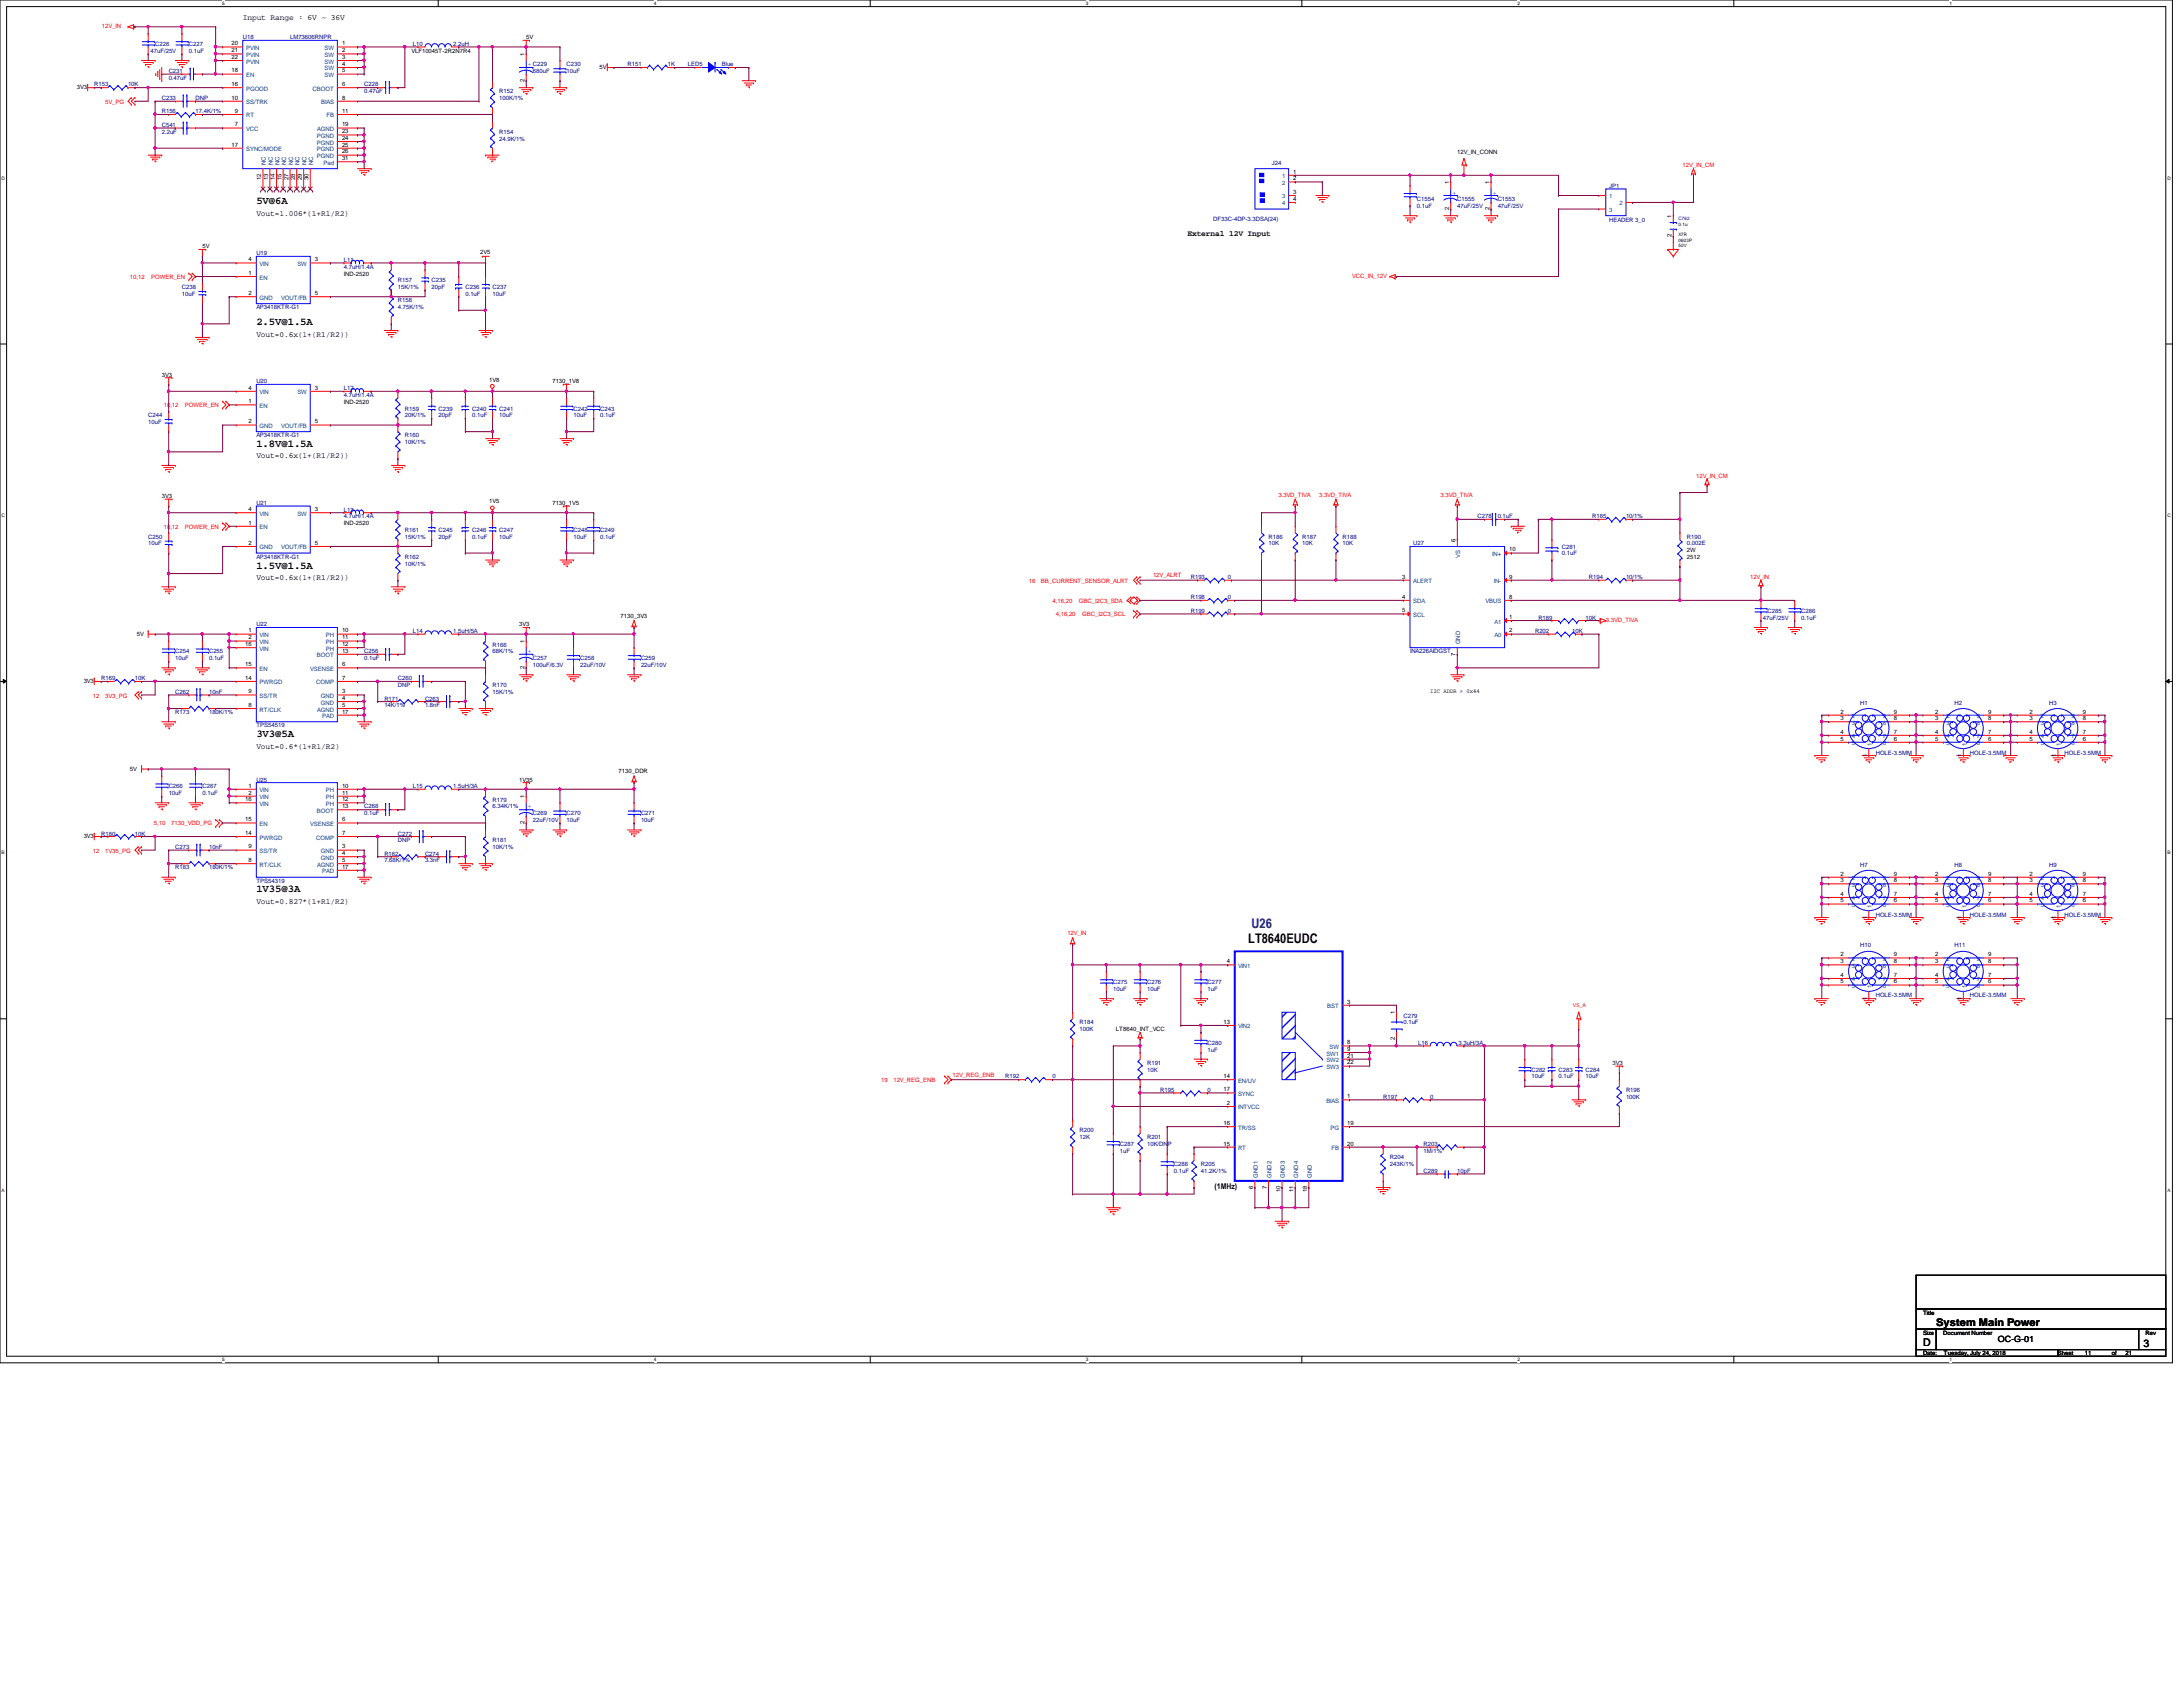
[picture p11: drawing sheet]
<svg xmlns="http://www.w3.org/2000/svg" width="279mm" height="216mm" viewBox="0 0 279 216" stroke-linecap="round" stroke-linejoin="round" font-family="sans-serif">
<defs><g id="words">
<text font-size="1.7" fill="#000080" x="160.2" y="118.7">U26</text>
<text font-size="1.7" x="159.8" y="120.7">LT8640EUDC</text>
<g font-size="1.4">
<text x="32.8" y="26.1">5V@6A</text>
<text x="32.8" y="41.7">2.5V@1.5A</text>
<text x="32.8" y="57.2">1.8V@1.5A</text>
<text x="32.8" y="72.8">1.5V@1.5A</text>
<text x="32.8" y="94.4">3V3@5A</text>
<text x="32.8" y="114.2">1V35@3A</text>
<text x="246.1" y="172.2">D</text>
<text x="247.8" y="169.7">System Main Power</text>
<text x="274.4" y="172.4">3</text>
</g>
<text font-size="1.1" x="255.7" y="171.7">OC-G-01</text>
<g font-size="1">
<text x="31.1" y="2.5">Input Range : 6V ~ 36V</text>
<text x="32.8" y="27.6">Vout=1.006*(1+R1/R2)</text>
<text x="152" y="30.2">External 12V Input</text>
<text x="32.8" y="43.1">Vout=0.6x(1+(R1/R2))</text>
<text x="32.8" y="58.7">Vout=0.6x(1+(R1/R2))</text>
<text x="32.8" y="74.3">Vout=0.6x(1+(R1/R2))</text>
<text x="32.8" y="95.8">Vout=0.6*(1+R1/R2)</text>
<text x="32.8" y="115.7">Vout=0.827*(1+R1/R2)</text>
<text x="155.4" y="152.1">(1MHz)</text>
</g>
<g font-size=".8" fill="#f00">
<text x="13" y="3.6">12V_IN</text>
<text x="13.5" y="13.3">5V_PG</text>
<text x="215.3" y="21.4">12V_IN_CM</text>
<text x="16.6" y="35.7">10,12</text>
<text x="19.3" y="35.7">POWER_EN</text>
<text x="173.1" y="35.6">VCC_IN_12V</text>
<text x="21" y="52.1">10,12</text>
<text x="23.7" y="52.1">POWER_EN</text>
<text x="163.6" y="63.6">3.3VD_TIVA</text>
<text x="168.8" y="63.6">3.3VD_TIVA</text>
<text x="184.4" y="63.6">3.3VD_TIVA</text>
<text x="217.1" y="61.2">12V_IN_CM</text>
<text x="21" y="67.6">10,12</text>
<text x="23.7" y="67.6">POWER_EN</text>
<text x="131.7" y="74.6">16</text>
<text x="133.2" y="74.6">BB_CURRENT_SENSOR_ALRT</text>
<text x="134.7" y="77.1">4,16,20</text>
<text x="138.1" y="77.1">GBC_I2C3_SDA</text>
<text x="147.6" y="73.9">12V_ALRT</text>
<text x="224" y="74.1">12V_IN</text>
<text x="135.1" y="78.9">4,16,20</text>
<text x="138.5" y="78.9">GBC_I2C3_SCL</text>
<text x="205.5" y="79.6">3.3VD_TIVA</text>
<text x="11.9" y="89.3">12</text>
<text x="13.5" y="89.3">3V3_PG</text>
<text x="19.7" y="105.6">5,10</text>
<text x="21.9" y="105.6">7130_VDD_PG</text>
<text x="11.9" y="109.2">12</text>
<text x="13.5" y="109.2">1V35_PG</text>
<text x="136.6" y="119.7">12V_IN</text>
<text x="121.9" y="137.8">12V_REG_ENB</text>
<text x="112.8" y="138.4">19</text>
<text x="114.3" y="138.4">12V_REG_ENB</text>
</g>
<g font-size=".8" fill="#000080">
<text x="19.9" y="5.9">C226</text>
<text x="24.2" y="5.9">C227</text>
<text x="31.1" y="5">U18</text>
<text x="37.1" y="5">LM73606RNPR</text>
<text x="52.8" y="5.9">L10</text>
<text x="58" y="5.9">2.2uH</text>
<text x="12.1" y="11">R153</text>
<text x="16.4" y="11">10K</text>
<text x="19.3" y="6.7">47uF/25V</text>
<text x="21.6" y="9.4">C231</text>
<text x="21.6" y="10.2">0.47uF</text>
<text x="24.2" y="6.7">0.1uF</text>
<text x="46.6" y="11">C228</text>
<text x="46.6" y="11.9">0.47uF</text>
<text x="63.9" y="11.9">R152</text>
<text x="68.2" y="9.4">680uF</text>
<text x="72.5" y="8.5">C230</text>
<text x="72.5" y="9.4">10uF</text>
<text x="80.3" y="8.5">R151</text>
<text x="85.5" y="8.5">1K</text>
<text x="88.1" y="8.5">LED5</text>
<text x="92.4" y="8.5">Blue</text>
<text x="20.7" y="16.3">C541</text>
<text x="20.7" y="17.1">2.2uF</text>
<text x="20.7" y="12.8">C233</text>
<text x="20.7" y="14.5">R156</text>
<text x="25" y="12.8">DNP</text>
<text x="25" y="14.5">17.4K/1%</text>
<text x="63.9" y="17.1">R154</text>
<text x="63.9" y="18">24.9K/1%</text>
<text x="63.9" y="12.8">100K/1%</text>
<text x="162.8" y="21.1">J24</text>
<text x="155.3" y="28.3">DF33C-4DP-3.3DSA(24)</text>
<text x="181.4" y="25.7">C1554</text>
<text x="181.4" y="26.6">0.1uF</text>
<text x="186.5" y="25.7">C1555</text>
<text x="186.5" y="26.6">47uF/25V</text>
<text x="191.7" y="25.7">C1553</text>
<text x="191.7" y="26.6">47uF/25V</text>
<text x="206" y="24.1">JP1</text>
<text x="206" y="28.4">HEADER 3_0</text>
<text x="32.8" y="32.6">U19</text>
<text x="44" y="33.5">L11</text>
<text x="44" y="34.4">4.7uH/1.4A</text>
<text x="23.3" y="37">C238</text>
<text x="23.3" y="37.8">10uF</text>
<text x="32.8" y="39.6">AP3418KTR-G1</text>
<text x="50.9" y="36.1">R157</text>
<text x="50.9" y="37">15K/1%</text>
<text x="50.9" y="38.7">R158</text>
<text x="50.9" y="39.6">4.75K/1%</text>
<text x="55.2" y="36.1">C235</text>
<text x="55.2" y="37">20pF</text>
<text x="59.6" y="37">C236</text>
<text x="59.6" y="37.8">0.1uF</text>
<text x="63" y="37">C237</text>
<text x="63" y="37.8">10uF</text>
<text x="19" y="53.4">C244</text>
<text x="32.8" y="49.1">U20</text>
<text x="44" y="49.9">L12</text>
<text x="44" y="50.8">4.7uH/1.4A</text>
<text x="51.8" y="52.5">R159</text>
<text x="51.8" y="53.4">20K/1%</text>
<text x="56.1" y="52.5">C239</text>
<text x="56.1" y="53.4">20pF</text>
<text x="60.5" y="52.5">C240</text>
<text x="60.5" y="53.4">0.1uF</text>
<text x="63.9" y="52.5">C241</text>
<text x="63.9" y="53.4">10uF</text>
<text x="73.4" y="52.5">C242</text>
<text x="73.4" y="53.4">10uF</text>
<text x="76.8" y="52.5">C243</text>
<text x="76.8" y="53.4">0.1uF</text>
<text x="19" y="54.2">10uF</text>
<text x="32.8" y="56">AP3418KTR-G1</text>
<text x="51.8" y="56">R160</text>
<text x="51.8" y="56.9">10K/1%</text>
<text x="32.8" y="64.6">U21</text>
<text x="44" y="65.5">L13</text>
<text x="19" y="68.9">C250</text>
<text x="19" y="69.8">10uF</text>
<text x="32.8" y="71.5">AP3418KTR-G1</text>
<text x="44" y="66.3">4.7uH/1.4A</text>
<text x="51.8" y="68.1">R161</text>
<text x="51.8" y="68.9">15K/1%</text>
<text x="51.8" y="71.5">R162</text>
<text x="56.1" y="68.1">C245</text>
<text x="56.1" y="68.9">20pF</text>
<text x="60.5" y="68.1">C246</text>
<text x="60.5" y="68.9">0.1uF</text>
<text x="63.9" y="68.1">C247</text>
<text x="63.9" y="68.9">10uF</text>
<text x="73.4" y="68.1">C248</text>
<text x="73.4" y="68.9">10uF</text>
<text x="76.8" y="68.1">C249</text>
<text x="76.8" y="68.9">0.1uF</text>
<text x="162.3" y="68.9">R186</text>
<text x="162.3" y="69.8">10K</text>
<text x="166.7" y="68.9">R187</text>
<text x="166.7" y="69.8">10K</text>
<text x="171.8" y="68.9">R188</text>
<text x="171.8" y="69.8">10K</text>
<text x="180.9" y="69.8">U27</text>
<text x="189.1" y="66.3">C278</text>
<text x="191.7" y="66.3">0.1uF</text>
<text x="199.9" y="70.2">C281</text>
<text x="199.9" y="71.1">0.1uF</text>
<text x="203.8" y="66.3">R185</text>
<text x="208.1" y="66.3">10/1%</text>
<text x="215.9" y="68.9">R190</text>
<text x="215.9" y="69.8">0.002E</text>
<text x="51.8" y="72.4">10K/1%</text>
<text x="152.4" y="74.1">R193</text>
<text x="152.4" y="76.7">R198</text>
<text x="157.1" y="74.1">0</text>
<text x="157.1" y="76.7">0</text>
<text x="203.4" y="74.1">R194</text>
<text x="208.1" y="74.1">10/1%</text>
<text x="22.4" y="83.6">C254</text>
<text x="26.8" y="83.6">C255</text>
<text x="32.8" y="80.1">U22</text>
<text x="46.6" y="83.6">C256</text>
<text x="52.8" y="81">L14</text>
<text x="58" y="81">1.5uH/5A</text>
<text x="63" y="82.8">R166</text>
<text x="63" y="83.6">68K/1%</text>
<text x="152.4" y="78.4">R199</text>
<text x="157.1" y="78.4">0</text>
<text x="180.5" y="83.6">INA226AIDGST</text>
<text x="196.5" y="81">R202</text>
<text x="196.9" y="79.3">R189</text>
<text x="201.2" y="81">10K</text>
<text x="202.9" y="79.3">10K</text>
<text x="225.6" y="79.3">47uF/25V</text>
<text x="226.2" y="78.4">C285</text>
<text x="230.5" y="78.4">C286</text>
<text x="230.5" y="79.3">0.1uF</text>
<text x="13" y="87.1">R169</text>
<text x="17.3" y="87.1">10K</text>
<text x="22.4" y="84.5">10uF</text>
<text x="22.4" y="88.8">C262</text>
<text x="26.8" y="88.8">10nF</text>
<text x="26.8" y="84.5">0.1uF</text>
<text x="46.6" y="84.5">0.1uF</text>
<text x="49.2" y="89.7">R171</text>
<text x="50.9" y="87.1">C260</text>
<text x="50.9" y="87.9">DNP</text>
<text x="54.4" y="89.7">C263</text>
<text x="63" y="87.9">R170</text>
<text x="63" y="88.8">15K/1%</text>
<text x="68.2" y="84.5">C257</text>
<text x="68.2" y="85.3">100uF/6.3V</text>
<text x="74.3" y="84.5">C258</text>
<text x="74.3" y="85.3">22uF/10V</text>
<text x="82" y="84.5">C259</text>
<text x="82" y="85.3">22uF/10V</text>
<text x="22.4" y="91.4">R173</text>
<text x="26.8" y="91.4">180K/1%</text>
<text x="32.8" y="93.1">TPS54519</text>
<text x="49.2" y="90.5">14K/1%</text>
<text x="54.4" y="90.5">1.8nF</text>
<text x="238.1" y="90.2">H1</text>
<text x="250.1" y="90.2">H2</text>
<text x="262.3" y="90.2">H3</text>
<text x="21.6" y="100.9">C266</text>
<text x="21.6" y="101.7">10uF</text>
<text x="25.9" y="100.9">C267</text>
<text x="25.9" y="101.7">0.1uF</text>
<text x="32.8" y="100">U25</text>
<text x="52.8" y="100.9">L15</text>
<text x="58" y="100.9">1.5uH/3A</text>
<text x="240.1" y="96.6">HOLE-3.5MM</text>
<text x="252.1" y="96.6">HOLE-3.5MM</text>
<text x="264.2" y="96.6">HOLE-3.5MM</text>
<text x="13" y="106.9">R180</text>
<text x="17.3" y="106.9">10K</text>
<text x="46.6" y="103.5">C268</text>
<text x="46.6" y="104.4">0.1uF</text>
<text x="50.9" y="106.9">C272</text>
<text x="50.9" y="107.8">DNP</text>
<text x="63" y="102.6">R179</text>
<text x="63" y="103.5">6.34K/1%</text>
<text x="63" y="107.8">R181</text>
<text x="68.2" y="104.4">C269</text>
<text x="68.2" y="105.2">22uF/10V</text>
<text x="72.5" y="104.4">C270</text>
<text x="72.5" y="105.2">10uF</text>
<text x="82" y="104.4">C271</text>
<text x="82" y="105.2">10uF</text>
<text x="22.4" y="111.3">R183</text>
<text x="22.4" y="108.7">C273</text>
<text x="26.8" y="111.3">180K/1%</text>
<text x="26.8" y="108.7">10nF</text>
<text x="32.8" y="113">TPS54319</text>
<text x="49.2" y="109.5">R182</text>
<text x="49.2" y="110.4">7.68K/1%</text>
<text x="54.4" y="109.5">C274</text>
<text x="54.4" y="110.4">3.3nF</text>
<text x="63" y="108.7">10K/1%</text>
<text x="238.1" y="110.9">H7</text>
<text x="250.1" y="110.9">H8</text>
<text x="262.3" y="110.9">H9</text>
<text x="240.1" y="117.3">HOLE-3.5MM</text>
<text x="252.1" y="117.3">HOLE-3.5MM</text>
<text x="264.2" y="117.3">HOLE-3.5MM</text>
<text x="142.5" y="125.9">C275</text>
<text x="146.8" y="125.9">C276</text>
<text x="154.6" y="125.9">C277</text>
<text x="238.1" y="121.2">H10</text>
<text x="250.1" y="121.2">H11</text>
<text x="138.2" y="131.1">R184</text>
<text x="138.2" y="132">100K</text>
<text x="142.5" y="126.8">10uF</text>
<text x="146.8" y="126.8">10uF</text>
<text x="154.6" y="126.8">1uF</text>
<text x="179.6" y="131.1">0.1uF</text>
<text x="179.6" y="130.3">C279</text>
<text x="240.1" y="127.6">HOLE-3.5MM</text>
<text x="252.1" y="127.6">HOLE-3.5MM</text>
<text x="146.8" y="136.3">R191</text>
<text x="146.8" y="137.2">10K</text>
<text x="154.6" y="133.7">C280</text>
<text x="154.6" y="134.6">1uF</text>
<text x="181.5" y="133.7">L16</text>
<text x="186.7" y="133.7">3.3uH/3A</text>
<text x="196" y="137.2">C282</text>
<text x="199.5" y="137.2">C283</text>
<text x="202.9" y="137.2">C284</text>
<text x="128.7" y="138">R192</text>
<text x="134.7" y="138">0</text>
<text x="148.5" y="139.7">R195</text>
<text x="154.6" y="139.7">0</text>
<text x="177" y="140.6">R197</text>
<text x="183" y="140.6">0</text>
<text x="196" y="138">10uF</text>
<text x="199.5" y="138">0.1uF</text>
<text x="202.9" y="138">10uF</text>
<text x="208.1" y="139.7">R196</text>
<text x="208.1" y="140.6">100K</text>
<text x="138.2" y="144.9">R200</text>
<text x="138.2" y="145.8">12K</text>
<text x="143.3" y="146.6">C287</text>
<text x="143.3" y="147.5">1uF</text>
<text x="146.8" y="145.8">R201</text>
<text x="146.8" y="146.6">10K/DNP</text>
<text x="150.2" y="149.2">C288</text>
<text x="153.7" y="149.2">R205</text>
<text x="177.9" y="148.4">R204</text>
<text x="177.9" y="149.2">243K/1%</text>
<text x="182.2" y="146.6">R203</text>
<text x="182.2" y="147.5">1M/1%</text>
<text x="150.2" y="150.1">0.1uF</text>
<text x="153.7" y="150.1">41.2K/1%</text>
<text x="182.2" y="150.1">C289</text>
<text x="186.5" y="150.1">10pF</text>
</g>
<g font-size=".8">
<text x="29.6" y="5.8">20</text>
<text x="43.8" y="5.8">1</text>
<text x="67.4" y="5">5V</text>
<text x="9.8" y="11.4">3V3</text>
<text x="29.6" y="11">16</text>
<text x="29.6" y="9.3">18</text>
<text x="29.6" y="6.7">21</text>
<text x="29.6" y="7.5">22</text>
<text x="43.8" y="6.7">2</text>
<text x="43.8" y="7.5">3</text>
<text x="43.8" y="8.4">4</text>
<text x="43.8" y="9.3">5</text>
<text x="43.8" y="11">6</text>
<text x="52.7" y="6.7">VLF10045T-2R2N7R4</text>
<text x="67.1" y="10.5" transform="rotate(-90 67.1 10.5)">2</text>
<text x="67.1" y="7.2" transform="rotate(-90 67.1 7.2)">1</text>
<text x="76.8" y="8.8">5V</text>
<text x="29.6" y="12.7">10</text>
<text x="30.1" y="16.2">7</text>
<text x="30.1" y="14.4">9</text>
<text x="43.8" y="12.7">8</text>
<text x="43.8" y="14.4">11</text>
<text x="43.8" y="16.2">19</text>
<text x="43.8" y="17.1">23</text>
<text x="43.8" y="17.9">24</text>
<text x="29.6" y="18.8">17</text>
<text x="33.4" y="23" transform="rotate(-90 33.4 23)">12</text>
<text x="34.3" y="23" transform="rotate(-90 34.3 23)">13</text>
<text x="35.2" y="23" transform="rotate(-90 35.2 23)">14</text>
<text x="36" y="23" transform="rotate(-90 36 23)">15</text>
<text x="36.9" y="23" transform="rotate(-90 36.9 23)">27</text>
<text x="37.8" y="23" transform="rotate(-90 37.8 23)">28</text>
<text x="38.7" y="23" transform="rotate(-90 38.7 23)">29</text>
<text x="39.5" y="23" transform="rotate(-90 39.5 23)">30</text>
<text x="43.8" y="19.6">26</text>
<text x="43.8" y="20.5">31</text>
<text x="43.8" y="18.8">25</text>
<text x="165.5" y="22.2">1</text>
<text x="165.5" y="23.1">2</text>
<text x="185.5" y="23.6" transform="rotate(-90 185.5 23.6)">1</text>
<text x="186.5" y="19.7">12V_IN_CONN</text>
<text x="190.6" y="23.6" transform="rotate(-90 190.6 23.6)">1</text>
<text x="165.5" y="24.8">3</text>
<text x="165.5" y="25.7">4</text>
<text x="185.5" y="26.9" transform="rotate(-90 185.5 26.9)">2</text>
<text x="190.6" y="26.9" transform="rotate(-90 190.6 26.9)">2</text>
<text x="214" y="27.9" transform="rotate(-90 214 27.9)">1</text>
<text x="25.9" y="31.8">5V</text>
<text x="31.8" y="35.2">1</text>
<text x="31.8" y="33.4">4</text>
<text x="40.3" y="33.4">3</text>
<text x="44" y="35.3">IND-2520</text>
<text x="61.5" y="32.5">2V5</text>
<text x="214" y="30.4" transform="rotate(-90 214 30.4)">2</text>
<text x="31.8" y="37.8">2</text>
<text x="40.3" y="37.8">5</text>
<text x="20.7" y="48.2">3V3</text>
<text x="31.8" y="51.6">1</text>
<text x="31.8" y="49.9">4</text>
<text x="40.3" y="49.9">3</text>
<text x="44" y="51.6">IND-2520</text>
<text x="62.6" y="48.9">1V8</text>
<text x="70.7" y="49.1">7130_1V8</text>
<text x="31.8" y="54.2">2</text>
<text x="40.3" y="54.2">5</text>
<text x="20.7" y="63.8">3V3</text>
<text x="31.8" y="65.4">4</text>
<text x="40.3" y="65.4">3</text>
<text x="62.6" y="64.4">1V5</text>
<text x="70.7" y="64.6">7130_1V5</text>
<text x="31.8" y="67.1">1</text>
<text x="31.8" y="69.7">2</text>
<text x="40.3" y="69.7">5</text>
<text x="44" y="67.2">IND-2520</text>
<text x="186.3" y="69.3" transform="rotate(-90 186.3 69.3)">6</text>
<text x="193.2" y="70.6">10</text>
<text x="215.9" y="70.7">2W</text>
<text x="215.9" y="71.5">2512</text>
<text x="179.5" y="76.6">4</text>
<text x="179.5" y="74">3</text>
<text x="193.2" y="74">9</text>
<text x="193.2" y="76.6">8</text>
<text x="17.5" y="81.4">5V</text>
<text x="31.4" y="82.7">16</text>
<text x="31.8" y="80.9">1</text>
<text x="31.8" y="81.8">2</text>
<text x="43.8" y="80.9">10</text>
<text x="43.8" y="81.8">11</text>
<text x="43.8" y="82.7">12</text>
<text x="43.8" y="83.5">13</text>
<text x="66.5" y="80.1">3V3</text>
<text x="67.1" y="82.3" transform="rotate(-90 67.1 82.3)">1</text>
<text x="79.4" y="79.1">7130_3V3</text>
<text x="179.5" y="78.4">5</text>
<text x="186.3" y="83.9" transform="rotate(-90 186.3 83.9)">7</text>
<text x="193.2" y="79.2">1</text>
<text x="193.2" y="80.9">2</text>
<text x="10.7" y="87.4">3V3</text>
<text x="31.4" y="87">14</text>
<text x="31.4" y="85.3">15</text>
<text x="31.8" y="88.7">9</text>
<text x="43.8" y="85.3">6</text>
<text x="43.8" y="87">7</text>
<text x="43.8" y="88.7">3</text>
<text x="43.8" y="89.6">4</text>
<text x="67.1" y="85.6" transform="rotate(-90 67.1 85.6)">2</text>
<text x="183" y="88.7">I2C ADDR = 0x44</text>
<text x="31.8" y="90.5">8</text>
<text x="43.8" y="90.5">5</text>
<text x="43.8" y="91.3">17</text>
<text x="235.6" y="91.3">2</text>
<text x="235.6" y="92.2">3</text>
<text x="235.6" y="93.9">4</text>
<text x="235.6" y="94.8">5</text>
<text x="242.4" y="94.8">6</text>
<text x="242.4" y="93.9">7</text>
<text x="242.4" y="92.2">8</text>
<text x="242.4" y="91.3">9</text>
<text x="247.7" y="91.3">2</text>
<text x="247.7" y="92.2">3</text>
<text x="247.7" y="93.9">4</text>
<text x="247.7" y="94.8">5</text>
<text x="254.5" y="94.8">6</text>
<text x="254.5" y="93.9">7</text>
<text x="254.5" y="92.2">8</text>
<text x="254.5" y="91.3">9</text>
<text x="259.8" y="91.3">2</text>
<text x="259.8" y="92.2">3</text>
<text x="259.8" y="93.9">4</text>
<text x="259.8" y="94.8">5</text>
<text x="266.6" y="94.8">6</text>
<text x="266.6" y="93.9">7</text>
<text x="266.6" y="92.2">8</text>
<text x="266.6" y="91.3">9</text>
<text x="16.6" y="98.6">5V</text>
<text x="31.8" y="100.8">1</text>
<text x="31.8" y="101.7">2</text>
<text x="43.8" y="100.8">10</text>
<text x="43.8" y="101.7">11</text>
<text x="66.5" y="100">1V35</text>
<text x="79.2" y="99">7130_DDR</text>
<text x="239" y="96.9" transform="rotate(-90 239 96.9)">1</text>
<text x="251.1" y="96.9" transform="rotate(-90 251.1 96.9)">1</text>
<text x="263.2" y="96.9" transform="rotate(-90 263.2 96.9)">1</text>
<text x="10.7" y="107.3">3V3</text>
<text x="31.4" y="106.8">14</text>
<text x="31.4" y="105.1">15</text>
<text x="31.4" y="102.5">16</text>
<text x="43.8" y="105.1">6</text>
<text x="43.8" y="106.8">7</text>
<text x="43.8" y="102.5">12</text>
<text x="43.8" y="103.4">13</text>
<text x="67.1" y="105.5" transform="rotate(-90 67.1 105.5)">2</text>
<text x="67.1" y="102.2" transform="rotate(-90 67.1 102.2)">1</text>
<text x="31.8" y="110.3">8</text>
<text x="31.8" y="108.6">9</text>
<text x="43.8" y="108.6">3</text>
<text x="43.8" y="109.4">4</text>
<text x="43.8" y="110.3">5</text>
<text x="43.8" y="111.2">17</text>
<text x="235.6" y="112.1">2</text>
<text x="235.6" y="112.9">3</text>
<text x="242.4" y="112.9">8</text>
<text x="242.4" y="112.1">9</text>
<text x="247.7" y="112.1">2</text>
<text x="247.7" y="112.9">3</text>
<text x="254.5" y="112.9">8</text>
<text x="254.5" y="112.1">9</text>
<text x="259.8" y="112.1">2</text>
<text x="259.8" y="112.9">3</text>
<text x="266.6" y="112.9">8</text>
<text x="266.6" y="112.1">9</text>
<text x="235.6" y="114.6">4</text>
<text x="235.6" y="115.5">5</text>
<text x="239" y="117.6" transform="rotate(-90 239 117.6)">1</text>
<text x="242.4" y="115.5">6</text>
<text x="242.4" y="114.6">7</text>
<text x="247.7" y="114.6">4</text>
<text x="247.7" y="115.5">5</text>
<text x="251.1" y="117.6" transform="rotate(-90 251.1 117.6)">1</text>
<text x="254.5" y="115.5">6</text>
<text x="254.5" y="114.6">7</text>
<text x="259.8" y="114.6">4</text>
<text x="259.8" y="115.5">5</text>
<text x="263.2" y="117.6" transform="rotate(-90 263.2 117.6)">1</text>
<text x="266.6" y="115.5">6</text>
<text x="266.6" y="114.6">7</text>
<text x="157" y="123.3">4</text>
<text x="235.6" y="122.4">2</text>
<text x="235.6" y="123.3">3</text>
<text x="235.6" y="125">4</text>
<text x="235.6" y="125.9">5</text>
<text x="242.4" y="125.9">6</text>
<text x="242.4" y="125">7</text>
<text x="242.4" y="123.3">8</text>
<text x="242.4" y="122.4">9</text>
<text x="247.7" y="122.4">2</text>
<text x="247.7" y="123.3">3</text>
<text x="247.7" y="125">4</text>
<text x="247.7" y="125.9">5</text>
<text x="254.5" y="125.9">6</text>
<text x="254.5" y="125">7</text>
<text x="254.5" y="123.3">8</text>
<text x="254.5" y="122.4">9</text>
<text x="142.8" y="132">LT8640_INT_VCC</text>
<text x="156.6" y="131">13</text>
<text x="172.4" y="128.4">3</text>
<text x="178.5" y="129.8" transform="rotate(-90 178.5 129.8)">1</text>
<text x="239" y="127.9" transform="rotate(-90 239 127.9)">1</text>
<text x="251.1" y="127.9" transform="rotate(-90 251.1 127.9)">1</text>
<text x="156.6" y="138">14</text>
<text x="172.4" y="134.5">9</text>
<text x="172.4" y="133.6">8</text>
<text x="172.4" y="135.3">21</text>
<text x="172.4" y="136.2">22</text>
<text x="178.5" y="133.1" transform="rotate(-90 178.5 133.1)">2</text>
<text x="206.4" y="136.3">3V3</text>
<text x="156.6" y="139.7">17</text>
<text x="156.6" y="144">16</text>
<text x="157" y="141.4">2</text>
<text x="172.4" y="144">19</text>
<text x="172.4" y="140.5">1</text>
<text x="156.6" y="146.6">15</text>
<text x="172.4" y="146.6">20</text>
<text x="160.4" y="152.1" transform="rotate(-90 160.4 152.1)">6</text>
<text x="162.1" y="152.1" transform="rotate(-90 162.1 152.1)">7</text>
<text x="163.9" y="152.6" transform="rotate(-90 163.9 152.6)">10</text>
<text x="165.6" y="152.6" transform="rotate(-90 165.6 152.6)">11</text>
<text x="167.3" y="152.6" transform="rotate(-90 167.3 152.6)">18</text>
<text x="246.1" y="168.2">Title</text>
<text x="246.1" y="170.8">Size</text>
<text x="246.1" y="173.4">Date:</text>
<text x="248.7" y="170.8">Document Number</text>
<text x="248.8" y="173.4">Tuesday, July 24, 2018</text>
<text x="263.4" y="173.4">Sheet</text>
<text x="266.8" y="173.4">11</text>
<text x="270.3" y="173.4">of</text>
<text x="272" y="173.4">21</text>
<text x="274.6" y="170.8">Rev</text>
</g>
<g font-size=".8" fill="#004080">
<text x="31.5" y="11.6">PGOOD</text>
<text x="31.5" y="9.9">EN</text>
<text x="31.5" y="6.4">PVIN</text>
<text x="31.5" y="7.3">PVIN</text>
<text x="31.5" y="8.1">PVIN</text>
<text x="40" y="11.6">CBOOT</text>
<text x="41.5" y="6.4">SW</text>
<text x="41.5" y="7.3">SW</text>
<text x="41.5" y="8.1">SW</text>
<text x="41.5" y="9">SW</text>
<text x="41.5" y="9.9">SW</text>
<text x="31.5" y="16.8">VCC</text>
<text x="31.5" y="15">RT</text>
<text x="31.5" y="13.3">SS/TRK</text>
<text x="40.6" y="17.7">PGND</text>
<text x="40.6" y="16.8">AGND</text>
<text x="41.1" y="13.3">BIAS</text>
<text x="41.8" y="15">FB</text>
<text x="31.5" y="19.3">SYNC/MODE</text>
<text x="34" y="21.2" transform="rotate(-90 34 21.2)">NC</text>
<text x="34.9" y="21.2" transform="rotate(-90 34.9 21.2)">NC</text>
<text x="35.8" y="21.2" transform="rotate(-90 35.8 21.2)">NC</text>
<text x="36.6" y="21.2" transform="rotate(-90 36.6 21.2)">NC</text>
<text x="37.5" y="21.2" transform="rotate(-90 37.5 21.2)">NC</text>
<text x="38.4" y="21.2" transform="rotate(-90 38.4 21.2)">NC</text>
<text x="39.2" y="21.2" transform="rotate(-90 39.2 21.2)">NC</text>
<text x="40.1" y="21.2" transform="rotate(-90 40.1 21.2)">NC</text>
<text x="40.6" y="20.2">PGND</text>
<text x="40.6" y="18.5">PGND</text>
<text x="40.6" y="19.3">PGND</text>
<text x="41.4" y="21.1">Pad</text>
<text x="164.1" y="22.8">1</text>
<text x="164.1" y="23.7">2</text>
<text x="164.1" y="25.4">3</text>
<text x="164.1" y="26.3">4</text>
<text x="206" y="25.4">1</text>
<text x="206" y="27.1">3</text>
<text x="207.3" y="26.3">2</text>
<text x="33.2" y="35.8">EN</text>
<text x="33.2" y="34">VIN</text>
<text x="38.1" y="34">SW</text>
<text x="33.2" y="38.4">GND</text>
<text x="36" y="38.4">VOUT/FB</text>
<text x="33.2" y="52.2">EN</text>
<text x="33.2" y="50.5">VIN</text>
<text x="38.1" y="50.5">SW</text>
<text x="33.2" y="54.8">GND</text>
<text x="36" y="54.8">VOUT/FB</text>
<text x="33.2" y="66">VIN</text>
<text x="38.1" y="66">SW</text>
<text x="33.2" y="67.7">EN</text>
<text x="33.2" y="70.3">GND</text>
<text x="36" y="70.3">VOUT/FB</text>
<text x="186.9" y="71.4" transform="rotate(-90 186.9 71.4)">VS</text>
<text x="191" y="71.2">IN+</text>
<text x="180.9" y="77.2">SDA</text>
<text x="180.9" y="74.6">ALERT</text>
<text x="190.1" y="77.2">VBUS</text>
<text x="191.2" y="74.6">IN-</text>
<text x="33.2" y="81.5">VIN</text>
<text x="33.2" y="82.4">VIN</text>
<text x="33.2" y="83.3">VIN</text>
<text x="41.7" y="81.5">PH</text>
<text x="41.7" y="82.4">PH</text>
<text x="41.7" y="83.3">PH</text>
<text x="180.9" y="79">SCL</text>
<text x="186.9" y="82.5" transform="rotate(-90 186.9 82.5)">GND</text>
<text x="191.3" y="79.8">A1</text>
<text x="191.3" y="81.5">A0</text>
<text x="33.2" y="89.3">SS/TR</text>
<text x="33.2" y="87.6">PWRGD</text>
<text x="33.2" y="85.9">EN</text>
<text x="39.7" y="85.9">VSENSE</text>
<text x="40.5" y="87.6">COMP</text>
<text x="40.6" y="84.1">BOOT</text>
<text x="41.1" y="89.3">GND</text>
<text x="33.2" y="91.1">RT/CLK</text>
<text x="40.6" y="91.1">AGND</text>
<text x="41.1" y="90.2">GND</text>
<text x="41.2" y="91.9">PAD</text>
<text x="237" y="91.9">2</text>
<text x="237" y="92.8">3</text>
<text x="237" y="94.5">4</text>
<text x="237" y="95.4">5</text>
<text x="239.6" y="95.4" transform="rotate(-90 239.6 95.4)">1</text>
<text x="241" y="95.4">6</text>
<text x="241" y="94.5">7</text>
<text x="241" y="92.8">8</text>
<text x="241" y="91.9">9</text>
<text x="249.1" y="91.9">2</text>
<text x="249.1" y="92.8">3</text>
<text x="249.1" y="94.5">4</text>
<text x="249.1" y="95.4">5</text>
<text x="251.7" y="95.4" transform="rotate(-90 251.7 95.4)">1</text>
<text x="253" y="95.4">6</text>
<text x="253" y="94.5">7</text>
<text x="253" y="92.8">8</text>
<text x="253" y="91.9">9</text>
<text x="261.2" y="91.9">2</text>
<text x="261.2" y="92.8">3</text>
<text x="261.2" y="94.5">4</text>
<text x="261.2" y="95.4">5</text>
<text x="263.8" y="95.4" transform="rotate(-90 263.8 95.4)">1</text>
<text x="265.1" y="95.4">6</text>
<text x="265.1" y="94.5">7</text>
<text x="265.1" y="92.8">8</text>
<text x="265.1" y="91.9">9</text>
<text x="33.2" y="101.4">VIN</text>
<text x="41.7" y="101.4">PH</text>
<text x="33.2" y="102.3">VIN</text>
<text x="33.2" y="107.4">PWRGD</text>
<text x="33.2" y="105.7">EN</text>
<text x="33.2" y="103.1">VIN</text>
<text x="39.7" y="105.7">VSENSE</text>
<text x="40.5" y="107.4">COMP</text>
<text x="40.6" y="104">BOOT</text>
<text x="41.7" y="102.3">PH</text>
<text x="41.7" y="103.1">PH</text>
<text x="33.2" y="110.9">RT/CLK</text>
<text x="33.2" y="109.2">SS/TR</text>
<text x="40.6" y="110.9">AGND</text>
<text x="41.1" y="109.2">GND</text>
<text x="41.1" y="110">GND</text>
<text x="41.2" y="111.8">PAD</text>
<text x="237" y="112.6">2</text>
<text x="237" y="113.5">3</text>
<text x="241" y="113.5">8</text>
<text x="241" y="112.6">9</text>
<text x="249.1" y="112.6">2</text>
<text x="249.1" y="113.5">3</text>
<text x="253" y="113.5">8</text>
<text x="253" y="112.6">9</text>
<text x="261.2" y="112.6">2</text>
<text x="261.2" y="113.5">3</text>
<text x="265.1" y="113.5">8</text>
<text x="265.1" y="112.6">9</text>
<text x="237" y="115.2">4</text>
<text x="237" y="116.1">5</text>
<text x="239.6" y="116.2" transform="rotate(-90 239.6 116.2)">1</text>
<text x="241" y="116.1">6</text>
<text x="241" y="115.2">7</text>
<text x="249.1" y="115.2">4</text>
<text x="249.1" y="116.1">5</text>
<text x="251.7" y="116.2" transform="rotate(-90 251.7 116.2)">1</text>
<text x="253" y="116.1">6</text>
<text x="253" y="115.2">7</text>
<text x="261.2" y="115.2">4</text>
<text x="261.2" y="116.1">5</text>
<text x="263.8" y="116.2" transform="rotate(-90 263.8 116.2)">1</text>
<text x="265.1" y="116.1">6</text>
<text x="265.1" y="115.2">7</text>
<text x="158.5" y="123.9">VIN1</text>
<text x="237" y="123">2</text>
<text x="237" y="123.9">3</text>
<text x="237" y="125.6">4</text>
<text x="241" y="125.6">7</text>
<text x="241" y="123.9">8</text>
<text x="241" y="123">9</text>
<text x="249.1" y="123">2</text>
<text x="249.1" y="123.9">3</text>
<text x="249.1" y="125.6">4</text>
<text x="253" y="125.6">7</text>
<text x="253" y="123.9">8</text>
<text x="253" y="123">9</text>
<text x="158.5" y="131.6">VIN2</text>
<text x="169.9" y="129">BST</text>
<text x="237" y="126.4">5</text>
<text x="239.6" y="126.5" transform="rotate(-90 239.6 126.5)">1</text>
<text x="241" y="126.4">6</text>
<text x="249.1" y="126.4">5</text>
<text x="251.7" y="126.5" transform="rotate(-90 251.7 126.5)">1</text>
<text x="253" y="126.4">6</text>
<text x="169.8" y="135.1">SW1</text>
<text x="169.8" y="135.9">SW2</text>
<text x="169.8" y="136.8">SW3</text>
<text x="170.2" y="134.2">SW</text>
<text x="158.5" y="138.6">EN/UV</text>
<text x="158.5" y="140.3">SYNC</text>
<text x="158.5" y="142">INTVCC</text>
<text x="169.8" y="141.1">BIAS</text>
<text x="158.5" y="147.2">RT</text>
<text x="158.5" y="144.6">TR/SS</text>
<text x="170.3" y="144.6">PG</text>
<text x="170.4" y="147.2">FB</text>
<text x="161" y="150.7" transform="rotate(-90 161 150.7)">GND1</text>
<text x="162.7" y="150.7" transform="rotate(-90 162.7 150.7)">GND2</text>
<text x="164.5" y="150.7" transform="rotate(-90 164.5 150.7)">GND3</text>
<text x="166.2" y="150.7" transform="rotate(-90 166.2 150.7)">GND4</text>
<text x="167.9" y="150.7" transform="rotate(-90 167.9 150.7)">GND</text>
</g>
<g font-size=".8" fill="#00f">
<text x="67.6" y="8.5">+ C229</text>
<text x="185.9" y="24.9">+</text>
<text x="191.1" y="24.9">+</text>
<text x="67.6" y="83.6">+</text>
<text x="67.6" y="103.5">+</text>
</g>
<text font-size=".7" fill="#f00" x="201.3" y="128.9">V5_A</text>
<g font-size=".6">
<text x="28.4" y=".6">5</text>
<text x="83.7" y=".6">4</text>
<text x="139" y=".6">3</text>
<text x="194.2" y=".6">2</text>
<text x="249.5" y=".6">1</text>
<text x=".2" y="23">D</text>
<text x="277.4" y="23">D</text>
<text x="214.8" y="28.9">0.1u</text>
<text x="214.8" y="31.6">50V</text>
<text x="214.8" y="30.9">0603P</text>
<text x="214.8" y="30.2">X7R</text>
<text x=".2" y="66.2">C</text>
<text x="277.4" y="66.2">C</text>
<text x=".2" y="109.3">B</text>
<text x="277.4" y="109.3">B</text>
<text x=".2" y="152.5">A</text>
<text x="277.4" y="152.5">A</text>
<text x="28.4" y="174.2">5</text>
<text x="83.7" y="174.2">4</text>
<text x="139" y="174.2">3</text>
<text x="194.2" y="174.2">2</text>
<text x="249.5" y="174.2">1</text>
</g>
<text font-size=".6" fill="#000080" x="214.8" y="28.2">C762</text>
</g></defs>
<path d="M0 0h278v174.4h-278zM.8 .8h276.4v172.8h-276.4z" fill="none" stroke="#000" stroke-width=".13"/>
<g fill="#fff">
<path d="M28.4 .1h.3v.7h-.3z"/>
<path d="M28.4 173.7h.3v.6h-.3z"/>
</g>
<path d="M56.1 0v.8M56.1 173.6v.8" fill="none" stroke="#000" stroke-width=".13"/>
<g fill="#fff">
<path d="M83.7 .1h.3v.7h-.3z"/>
<path d="M83.7 173.7h.3v.6h-.3z"/>
</g>
<path d="M111.4 0v.8M111.4 173.6v.8" fill="none" stroke="#000" stroke-width=".13"/>
<g fill="#fff">
<path d="M139 .1h.3v.7h-.3z"/>
<path d="M139 173.7h.3v.6h-.3z"/>
</g>
<path d="M166.6 0v.8M166.6 173.6v.8" fill="none" stroke="#000" stroke-width=".13"/>
<g fill="#fff">
<path d="M194.2 .1h.3v.7h-.3z"/>
<path d="M194.2 173.7h.3v.6h-.3z"/>
</g>
<path d="M221.9 0v.8M221.9 173.6v.8" fill="none" stroke="#000" stroke-width=".13"/>
<g fill="#fff">
<path d="M249.5 .1h.3v.7h-.3z"/>
<path d="M249.5 173.7h.3v.6h-.3z"/>
<path d="M.2 22.4h.4v.7h-.4z"/>
<path d="M277.4 22.4h.4v.7h-.4z"/>
<path d="M.2 65.6h.4v.7h-.4z"/>
<path d="M277.4 65.6h.4v.7h-.4z"/>
</g>
<path d="M0 44h.8M277.2 44h.8" fill="none" stroke="#000" stroke-width=".13"/>
<g fill="#fff">
<path d="M.2 108.8h.4v.7h-.4z"/>
<path d="M277.4 108.8h.4v.7h-.4z"/>
</g>
<path d="M0 87.2h.8M.4 87l.4 .2-.4 .2zM277.2 87.2l.4-.2v.4zM277.2 87.2h.8" fill="none" stroke="#000" stroke-width=".13"/>
<path d="M.4 87l.4 .2-.4 .2zM277.2 87.2l.4-.2v.4z" fill="#000"/>
<g fill="#fff">
<path d="M.2 152h.4v.7h-.4z"/>
<path d="M277.4 152h.4v.7h-.4z"/>
</g>
<path d="M0 130.4h.8M277.2 130.4h.8M245.2 163.2h32v4.3h-32zM245.2 167.5h32v2.6h-32zM245.2 170.1h2.6v2.6h-2.6zM245.2 172.7h18.2v.9h-18.2zM247.8 170.1h25.9v2.6h-25.9zM263.4 172.7h13.8v.9h-13.8zM273.7 170.1h3.5v2.6h-3.5z" fill="none" stroke="#000" stroke-width=".13"/>
<g fill="none" stroke="#f00" stroke-width=".13">
<path d="M11.2 10.8h.1M11.2 11.2h.9M11.2 10.8v.8M12.1 11.2h.1M13 11.2h.1M13 11.2h.8M16.4 3.4h.1M16.4 11.2h.9M16.4 3.4l.7 .3M16.8 12.5h.1M16.8 13.4h.1M16.8 12.5l-.4 .5 .4 .4"/>
<path d="M17.1 3.7h.1M17.1 3.2h.1M17.1 3.2v.5M17.1 3.4h.2M17.1 3.2l-.7 .2M17.3 3.4h.1M17.3 12.5h.1M17.3 13.4h.1M17.3 11.2h.1M17.3 12.5l-.5 .5 .5 .4M18.1 7.7h1.8M18.4 8h1.2"/>
<path d="M18.6 8.3h.1M18.6 8.3h.7M18.9 8.6h.1M19 4.3h.1M19 6.9h.1M19 4.3v.9M19 6v.9M19 19.9h1.7M19 8.6h.1M19.6 8h.1M19.9 7.7h.1M19.9 9.6h.1"/>
<path d="M19.9 9.4v.2M20.2 9.1h.1M20.2 9.1v.7M20.4 10.1h.1M20.4 8.9v1.2M20.7 19.9h.1M20.7 10.3h.1M20.7 8.6v1.7M22.4 16.4h.1M22.4 7.7h1.8M22.4 16.4h.9M22.7 8h1.2"/>
<path d="M22.9 8.3h.1M22.9 8.3h.8M23.2 8.6h.2M23.4 8.6h.1M23.9 8h.1M24.2 7.7h.1M24.2 16.4h.8M25 16.4h.1M53.5 6h.1M53.5 6h.9M57.8 6h.9M58.7 6h.1"/>
<path d="M62.1 19.9h.1M62.1 19.9h1.8M66.5 11.2h1.7M66.8 11.5h1.1M66.9 5.2h.9M67 11.7h.1M67 11.7h.7M67.3 12h.1M67.4 6h.1M67.4 6.9h.1M67.4 10.3h.1M67.4 5.2v.8"/>
<path d="M67.4 6.9v.8M67.4 9.5v.8M67.4 12h.1M67.8 5.2h.1M67.9 11.5h.1M68.2 11.2h.1M70.8 11.2h1.7M71.1 11.5h1.2M71.3 11.7h.1M71.3 11.7h.7M71.6 12h.2M71.7 7.7h.1"/>
<path d="M71.7 10.3h.1M71.7 7.7v.9M71.7 9.5v.8M71.8 12h.1M72.3 11.5h.1M72.5 11.2h.1M77.7 8.2h.1M77.7 8.6h.9M77.7 8.2v.9M78.6 8.6h.1M82 8.6h.1M82 8.6h.9"/>
<path d="M85.5 8.6h.9M86.4 8.6h.1M95 10.3h1.7M95.2 10.6h1.2M95.5 10.9h.1M95.5 10.9h.7M95.8 11.1h.1M95.9 11.1h.1M96.4 10.6h.1M96.7 10.3h.1M19.3 20.1h1.1M19.5 20.4h.1"/>
<path d="M19.5 20.4h.7M19.8 20.6h.1M19.9 20.6h.1M20.4 20.1h.1M24.2 35.8h.1M24.2 35h.1M24.2 35l.4 .4-.4 .4M24.6 35h.1M24.6 35.8h.1M24.6 35l.4 .4-.4 .4M25.4 31.9h.9M25.9 32.8h.1"/>
<path d="M25.9 31.9v.9M26.3 31.9h.1M30.2 35.4h.1M30.2 38h.1M30.2 33.7h.1M30.2 35.4h2.6M30.2 38h2.6M30.2 33.7h2.6M39.7 38h2.6M39.7 33.7h2.6M42.3 33.7h.1M42.3 38h.1"/>
<path d="M45.8 21.6h1.7M46 21.8h1.2M46.3 22.1h.1M46.3 22.1h.6M46.5 22.4h.2M46.7 22.4h.1M47.2 21.8h.1M47.5 21.6h.1M50.1 33.7h.1M50.1 38h.1M50.1 33.7v.8M50.1 37.1v.9"/>
<path d="M54.4 34.5h.1M54.4 37.1h.1M54.4 34.5v.9M54.4 36.2v.9M61.7 32.8h.1M61.7 32.8h.9M62.1 33.7h.1M62.1 32.8v.9M62.4 20.1h.1M62.4 20.1h1.2M62.7 20.4h.7M62.9 20.6h.1"/>
<path d="M62.9 20.6h.2M63.4 20.4h.1M168.4 25h1.7M168.7 25.3h1.1M168.9 25.5h.1M168.9 25.5h.7M169.2 25.8h.1M169.3 25.8h.1M169.8 25.3h.1M170.1 25h.1M177.9 35.4h.1M177.9 35.4l.7 .2"/>
<path d="M178.6 35.1h.1M178.6 35.6h.1M178.6 35.1v.5M178.6 35.4h.1M178.6 35.1l-.7 .3M178.7 35.4h.1M179.6 27.6h1.8M179.9 27.9h1.2M180.1 28.2h.1M180.1 28.2h.7M180.4 28.4h.2M180.5 23.7h.1"/>
<path d="M180.5 26.3h.1M180.5 23.7v.9M180.5 25.4v.9M180.6 28.4h.1M181.1 27.9h.1M181.4 27.6h.1M184.8 27.6h1.7M185 27.9h1.3M185.3 28.2h.1M185.3 28.2h.7M185.6 28.4h.2M185.7 23.3h.1"/>
<path d="M185.7 26.8h.1M185.7 23.3v.9M185.7 25.9v.9M185.8 28.4h.1M186.3 27.9h.1M186.5 27.6h.1M187.4 22.4h.1M187.4 20.3h.1M187.4 21.1v1.3M187.4 20.3l.3 .8M187.4 20.3l-.3 .8h.6M187.7 21.1h.1"/>
<path d="M190 27.6h1.7M190.2 27.9h1.2M190.5 28.2h.1M190.5 28.2h.7M190.8 28.4h.1M190.8 23.3h.1M190.8 26.8h.1M190.8 23.3v.9M190.8 25.9v.9M190.9 28.4h.1M191.4 27.9h.1M191.7 27.6h.1"/>
<path d="M204.6 25h.1M204.6 26.8h.1M204.6 25h.9M204.6 26.8h.9M208.1 25.9h.9M209 25.9h.1M213.4 31.9h.1M213.4 31.9h1.4l-.6 .9M213.4 31.9l.8 .9M214.2 31.9h.1M214.2 32.8h.1M214.2 27.6h.1"/>
<path d="M214.2 30.2h.1M214.2 27.6v.9M214.2 29.3v.9M214.2 31.1v.8M216.5 22.3h.1M216.5 22.3h.5M216.7 22.4h.1M216.7 21.6h.1M216.7 22.3v.1M216.7 21.6l.3 .7M216.7 21.6l-.2 .7M217 22.3h.1"/>
<path d="M20.7 59.6h1.7M21 59.8h1.2M21.1 48.3h.9M21.6 49.2h.1M21.6 48.3v.9M22 48.3h.1M22.2 59.8h.1M22.4 59.6h.1M25 43.2h1.8M25.3 43.4h1.2M25.5 43.7h.1M25.5 43.7h.7"/>
<path d="M25.8 43.9h.2M26 43.9h.1M26.5 43.4h.1M26.8 43.2h.1M28.5 52.2h.1M28.5 51.4h.1M28.5 51.4l.4 .4-.4 .4M28.9 51.4h.1M28.9 52.2h.1M28.9 51.4l.4 .4-.4 .4M44 50.1h.1M44 50.1h.9"/>
<path d="M46.6 50.1h.9M47.5 50.1h.1M49.2 42.3h1.7M49.5 42.5h1.2M49.7 42.8h.1M49.7 42.8h.7M50 43.1h.2M50.1 59.6h1.7M50.2 43.1h.1M50.3 59.8h1.2M50.7 42.5h.1M50.9 42.3h.1"/>
<path d="M50.9 58.7h.1M50.9 54.4h.1M50.9 54.4v.8M50.9 57.8v.9M51.5 59.8h.1M51.8 59.6h.1M55.2 50.9h.1M55.2 53.5h.1M55.2 50.9v.9M55.2 52.7v.8M61.3 42.3h1.7M61.6 42.5h1.2"/>
<path d="M61.8 42.8h.1M61.8 42.8h.7M62.1 43.1h.1M62.1 56.1h1.8M62.2 43.1h.1M62.4 56.4h1.2M62.7 56.6h.1M62.7 56.6h.7M62.8 42.5h.1M62.8 49.3l.2-.1 .2 .1v.3l-.2 .1-.2-.1zM62.9 56.9h.2M63 50.1h.1"/>
<path d="M63 42.3h.1M63 49.7v.4M63.1 56.9h.1M63.6 56.4h.1M63.9 56.1h.1M71.7 56.1h1.7M71.9 56.4h1.2M72.1 49.2h.1M72.1 49.2h.8M72.2 56.6h.1M72.2 56.6h.7M72.4 56.9h.2"/>
<path d="M72.5 50.1h.1M72.5 49.2v.9M72.6 56.9h.1M73.1 56.4h.1M73.4 56.1h.1M20.7 75.1h1.7M21 75.4h1.2M21.1 63.9h.9M21.2 60.1h.1M21.2 75.6h.1M21.2 60.1h.7M21.2 75.6h.7"/>
<path d="M21.5 60.4h.2M21.5 75.9h.2M21.6 64.8h.1M21.6 63.9v.9M21.7 60.4h.1M21.7 75.9h.1M22 63.9h.1M22.2 75.4h.1M22.4 75.1h.1M28.5 67.8h.1M28.5 66.9h.1M28.5 66.9l.4 .5-.4 .4"/>
<path d="M28.9 66.9h.1M28.9 67.8h.1M28.9 66.9l.4 .5-.4 .4M30.2 67.4h.1M30.2 69.9h.1M30.2 65.6h.1M30.2 67.4h2.6M30.2 69.9h2.6M30.2 65.6h2.6M39.7 69.9h2.6M39.7 65.6h2.6M42.3 65.6h.1"/>
<path d="M42.3 69.9h.1M44 65.6h.1M44 65.6h.9M46.6 65.6h.9M47.5 65.6h.1M50.1 75.1h1.7M50.3 75.4h1.2M50.6 60.1h.1M50.6 75.6h.1M50.6 60.1h.7M50.6 75.6h.7M50.8 60.4h.2"/>
<path d="M50.8 75.9h.2M51 60.4h.1M51 75.9h.1M51.5 75.4h.1M51.8 75.1h.1M62.1 71.7h1.8M62.4 71.9h1.2M62.7 72.2h.1M62.7 72.2h.7M62.8 64.8h.4v.2v.2h-.2h-.2zM62.9 72.4h.2M63 65.6h.1"/>
<path d="M63 66.5h.1M63 69.1h.1M63 65.3v.3M63 66.5v.9M63 68.2v.9M63.1 72.4h.1M63.6 71.9h.1M63.9 71.7h.1M71.7 71.7h1.7M71.9 71.9h1.2M72.1 64.8h.1M72.1 64.8h.8"/>
<path d="M72.2 72.2h.1M72.2 72.2h.7M72.4 72.4h.2M72.5 65.6h.1M72.5 64.8v.8M72.6 72.4h.1M73.1 71.9h.1M73.4 71.7h.1M76 66.5h.1M76 69.1h.1M76 66.5v.9M76 68.2v.9"/>
<path d="M81.2 79.4h.1M81.2 79.4l.2 .7M81.2 79.4l-.3 .7M144.3 76.8h.1M144.3 76.8l.4 .5M144.7 76.8h.1M144.7 76.8l.4 .5M144.7 76.4h.1M144.7 76.4l-.4 .4M145.1 76.4h.1M145.1 79h.1M145.1 78.1h.1"/>
<path d="M145.1 76.4l-.4 .4M145.1 78.1l.4 .5-.4 .4M145.2 77.3h.1M145.2 76.4l.4 .4M145.5 76.4h.1M145.5 77.3h.1M145.5 78.1h.1M145.5 79h.1M145.5 73.8h.1M145.5 74.7h.1M145.5 76.4l.4 .4-.4 .5M145.5 78.1l.4 .5-.4 .4"/>
<path d="M145.5 73.8l-.4 .5 .4 .4M145.6 76.8h.1M145.6 76.8l-.4 .5M145.9 73.8h.1M145.9 74.7h.1M145.9 73.8l-.4 .5 .4 .4M153.7 78.6h.1M153.7 78.6h.9M157.1 78.6h.9M158 78.6h.1M161.5 67.4h.1M161.5 71.7h.1"/>
<path d="M161.5 67.4v.8M161.5 70.8v.9M165.5 64.6h.1M165.5 64.6h.6M165.8 64.8h.1M165.8 63.9h.1M165.8 67.4h.1M165.8 71.7h.1M165.8 64.6v.2M165.8 67.4v.8M165.8 70.8v.9M165.8 63.9l-.3 .7"/>
<path d="M165.8 63.9l.3 .7M166.1 64.6h.1M170.7 64.6h.1M170.7 64.6h.5M171 64.8h.1M171 63.9h.1M171 64.6v.2M171 63.9l-.3 .7M171 63.9l.2 .7M171.2 64.6h.1M186.3 64.6h.1M186.3 64.6h.5"/>
<path d="M186.5 64.8h.1M186.5 63.9h.1M186.5 64.6v.2M186.5 63.9l-.2 .7M186.5 63.9l.3 .7M186.8 64.6h.1M193.4 67.4h.1M193.4 67.4h1.8M193.7 67.6h.1M193.7 67.6h1.2M193.9 67.9h.7M194.2 68.1h.1"/>
<path d="M194.2 68.1h.2M194.6 67.9h.1M198.6 69.1h.1M198.6 71.7h.1M198.6 69.1v.8M198.6 70.8v.9M204.6 79.4h.1M204.6 74.3h.1M204.6 79.4h.2M204.6 74.3h.9M204.8 79.2h.1M204.8 79.7h.1"/>
<path d="M204.8 79.2v.5M204.8 79.2l.7 .2M205.5 79.4h.1M205.5 79.4l-.7 .3M208.1 74.3h.9M209 74.3h.1M215 68.2h.1M215 72.5h.1M215 68.2v.9M215 71.7v.8M218.2 62h.1M218.2 62h.5"/>
<path d="M218.5 62.1h.1M218.5 61.3h.1M218.5 62v.1M218.5 61.3l.2 .7M218.5 61.3l-.3 .7M218.7 62h.1M225.1 74.9h.1M225.1 74.9h.5M225.4 75.1h.1M225.4 74.3h.1M225.4 76.8h.1M225.4 79.4h.1"/>
<path d="M225.4 74.9v.2M225.4 76.8v.9M225.4 78.6v.8M225.4 74.3l.2 .6M225.4 74.3l-.3 .6M225.6 74.9h.1M229.7 76.8h.1M229.7 79.4h.1M229.7 76.8v.9M229.7 78.6v.8M12.1 86.8h.1M12.1 87.2h.9"/>
<path d="M12.1 86.8v.8M13 87.2h.1M13.8 87.2h.1M13.8 87.2h.8M17.3 87.2h.8M17.7 88.5h.1M17.7 89.4h.1M17.7 88.5l-.4 .4 .4 .5M18.1 98h.1M18.1 88.5h.1M18.1 89.4h.1M18.1 87.2h.1"/>
<path d="M18.1 98.4h.9M18.1 98v.8M18.1 88.5l-.4 .4 .4 .5M19 80.7h.1M19 98.4h.1M19 81.2h.9M19 80.7v.9M19.9 81.2h.1M20.7 99.3h.1M20.7 85.5h1.7M20.7 92.4h1.7M20.7 99.3v.9"/>
<path d="M21 85.7h1.2M21 92.7h1.2M21.2 86h.1M21.2 92.9h.1M21.2 86h.7M21.2 92.9h.7M21.5 86.3h.2M21.5 93.2h.2M21.7 86.3h.1M21.7 93.2h.1M22.2 85.7h.1M22.2 92.7h.1"/>
<path d="M22.4 85.5h.1M22.4 92.4h.1M25 99.3h.1M25 85.5h1.8M25 99.3v.9M25.3 85.7h1.2M25.5 86h.1M25.5 86h.7M25.8 86.3h.2M25.9 82h.1M25.9 84.6h.1M25.9 82v.9"/>
<path d="M25.9 83.7v.9M26 86.3h.1M26.5 85.7h.1M26.8 85.5h.1M30.2 81.2h.1M30.2 82h.1M30.2 90.7h.1M30.2 88.9h.1M30.2 87.2h.1M30.2 85.5h.1M30.2 82.9h.1M30.2 81.2h2.6"/>
<path d="M30.2 85.5h2.6M30.2 87.2h2.6M30.2 90.7h2.6M30.2 82h2.6M30.2 88.9h2.6M30.2 82.9h2.6M43.2 81.2h2.6M43.2 85.5h2.6M43.2 87.2h2.6M43.2 90.7h2.6M43.2 82h2.6M43.2 88.9h2.6"/>
<path d="M43.2 82.9h2.6M43.2 83.7h2.6M43.2 89.8h2.6M43.2 91.5h2.6M45.8 85.5h.1M45.8 87.2h.1M45.8 81.2h.1M45.8 82h.1M45.8 82.9h.1M45.8 83.7h.1M45.8 88.9h.1M45.8 89.8h.1"/>
<path d="M45.8 90.7h.1M45.8 91.5h.1M45.8 92.4h1.7M46 92.7h1.2M46.3 92.9h.1M46.3 92.9h.6M46.5 93.2h.2M46.7 93.2h.1M47.2 92.7h.1M47.5 92.4h.1M52.7 87.2h.1M52.7 87.2h.8"/>
<path d="M53.5 81.2h.1M53.5 81.2h.9M54.4 87.2h.8M55.2 87.2h.1M57.8 81.2h.9M58.7 81.2h.1M58.7 90.7h1.8M59 90.9h1.2M59.2 91.2h.1M59.2 91.2h.7M59.5 91.4h.1M59.6 91.4h.1"/>
<path d="M60.2 90.9h.1M60.5 90.7h.1M61.3 90.7h1.7M61.6 90.9h1.2M61.8 91.2h.1M61.8 91.2h.7M62.1 91.4h.1M62.1 86.4h.1M62.1 90.7h.1M62.1 81.2h.1M62.1 85.5h.1M62.1 81.2v.8"/>
<path d="M62.1 84.6v.9M62.1 86.4v.8M62.1 89.8v.9M62.2 91.4h.1M62.8 90.9h.1M63 90.7h.1M66.5 86.4h1.7M66.8 86.6h1.1M66.9 80.3h.9M67 86.9h.1M67 86.9h.7M67.3 87.1h.1"/>
<path d="M67.4 81.2h.1M67.4 82h.1M67.4 85.5h.1M67.4 80.3v.9M67.4 82v.9M67.4 84.6v.9M67.4 87.1h.1M67.8 80.3h.1M67.9 86.6h.1M68.2 86.4h.1M72.5 86.4h1.8M72.8 86.6h1.2"/>
<path d="M73 86.9h.1M73 86.9h.7M73.3 87.1h.2M73.4 82.9h.1M73.4 85.5h.1M73.4 82.9v.8M73.4 84.6v.9M73.5 87.1h.1M74 86.6h.1M74.3 86.4h.1M80.3 86.4h1.7M80.6 86.6h1.1"/>
<path d="M80.8 86.9h.1M80.8 86.9h.7M80.9 80.1h.1M80.9 100h.1M80.9 80.1h.5M80.9 100h.5M81.1 87.1h.1M81.2 80.3h.1M81.2 99.3h.1M81.2 80.1v.2M81.2 100v.2M81.2 99.3l.2 .7"/>
<path d="M81.2 99.3l-.3 .7M81.2 87.1h.1M81.4 80.1h.1M81.4 100h.1M81.7 86.6h.1M82 86.4h.1M185.7 86.4h1.7M185.9 86.6h1.2M186.2 86.9h.1M186.2 86.9h.7M186.4 87.1h.2M186.6 87.1h.1"/>
<path d="M187.1 86.6h.1M187.4 86.4h.1M224.5 80.3h1.7M224.8 80.6h1.2M225 80.8h.1M225 80.8h.7M225.3 81.1h.2M225.5 81.1h.1M226 80.6h.1M226.2 80.3h.1M228.9 80.3h1.6M229.1 80.6h1.2"/>
<path d="M229.4 80.8h.1M229.4 80.8h.6M229.6 81.1h.2M229.8 81.1h.1M230.3 80.6h.1M230.5 80.3h.1M232.3 96.7h.1M232.3 96.7h1.7M232.5 97h.1M232.5 97h1.3M232.8 97.2h.7M233.1 97.5h.1"/>
<path d="M233.1 97.5h.2M233.5 97.2h.1M234 91.5h.1M234 92.4h.1M234 94.1h.1M234 95h.1M234 92.4h2.6M234 91.5h2.6M234 94.1h2.6M234 95h2.6M238.3 96.7h1.8M238.6 97h1.2"/>
<path d="M238.8 97.2h.1M238.8 97.2h.8M239.1 97.5h.2M239.2 96.7h.1M239.2 95.8v.9M239.3 97.5h.1M239.8 97h.1M240.1 96.7h.1M241.8 92.4h2.6M241.8 91.5h2.6M241.8 94.1h2.6M241.8 95h2.6"/>
<path d="M244.4 95h.1M244.4 94.1h.1M244.4 92.4h.1M244.4 91.5h.1M244.4 96.7h1.7M244.6 97h1.2M244.9 97.2h.1M244.9 97.2h.7M245.2 97.5h.1M245.3 97.5h.1M245.8 97h.1M246.1 96.7h.1"/>
<path d="M250.4 96.7h1.7M250.7 97h1.2M251 97.2h.1M251 97.2h.6M251.2 97.5h.2M251.4 97.5h.1M251.9 97h.1M252.1 96.7h.1M256.5 96.7h.1M256.5 96.7h1.7M256.8 97h.1M256.8 97h1.1"/>
<path d="M257 97.2h.7M257.3 97.5h.1M257.7 97.2h.1M262.5 96.7h1.7M262.8 97h1.2M263 97.2h.1M263 97.2h.7M263.3 97.5h.2M263.5 97.5h.1M264 97h.1M264.2 96.7h.1M268.6 96.7h1.7"/>
<path d="M268.8 97h1.2M269.1 97.2h.1M269.1 97.2h.7M269.3 97.5h.2M269.5 97.5h.1M270 97h.1M270.3 96.7h.1M12.1 106.6h.1M12.1 106.6v.9M12.1 107.1h.9M13 107.1h.1M13.8 107.1h.1"/>
<path d="M13.8 107.1h.8M17.3 107.1h.8M17.7 108.4h.1M17.7 109.2h.1M17.7 108.4l-.4 .4 .4 .4M18.1 108.4h.1M18.1 109.2h.1M18.1 107.1h.1M18.1 108.4l-.4 .4 .4 .4M19.9 102.7h1.7M20.1 103h1.2M20.4 103.3h.1"/>
<path d="M20.4 103.3h.6M20.6 103.5h.2M20.7 101.9h.1M20.7 112.3h1.7M20.7 101v.9M20.8 103.5h.1M21 112.5h1.2M21.2 112.8h.1M21.2 112.8h.7M21.3 103h.1M21.5 113h.2M21.6 102.7h.1"/>
<path d="M21.7 113h.1M22.2 112.5h.1M22.4 112.3h.1M24.2 102.7h1.7M24.4 103h1.2M24.7 103.3h.1M24.7 103.3h.7M24.9 103.5h.2M25 101.9h.1M25 101v.9M25.1 103.5h.1M25.6 103h.1"/>
<path d="M25.9 102.7h.1M27.6 105.8h.1M27.6 104.9h.1M27.6 104.9l.5 .4-.5 .5M28.1 104.9h.1M28.1 105.8h.1M28.1 104.9l.4 .4-.4 .5M30.2 101h.1M30.2 101.9h.1M30.2 110.5h.1M30.2 108.8h.1M30.2 107.1h.1"/>
<path d="M30.2 105.3h.1M30.2 102.7h.1M30.2 102.7h2.6M30.2 107.1h2.6M30.2 110.5h2.6M30.2 101h2.6M30.2 101.9h2.6M30.2 105.3h2.6M30.2 108.8h2.6M43.2 102.7h2.6M43.2 107.1h2.6M43.2 110.5h2.6"/>
<path d="M43.2 101h2.6M43.2 101.9h2.6M43.2 105.3h2.6M43.2 108.8h2.6M43.2 103.6h2.6M43.2 109.6h2.6M43.2 111.4h2.6M45.8 105.3h.1M45.8 107.1h.1M45.8 101h.1M45.8 101.9h.1M45.8 102.7h.1"/>
<path d="M45.8 103.6h.1M45.8 108.8h.1M45.8 109.6h.1M45.8 110.5h.1M45.8 111.4h.1M45.8 112.3h1.7M46 112.5h1.2M46.3 112.8h.1M46.3 112.8h.6M46.5 113h.2M46.7 113h.1M47.2 112.5h.1"/>
<path d="M47.5 112.3h.1M48.3 103.6h.1M48.3 103.6h.9M50.1 103.6h.8M50.9 103.6h.1M58.7 110.5h1.8M59 110.8h1.2M59.2 111h.1M59.2 111h.7M59.5 111.3h.1M59.6 111.3h.1M60.2 110.8h.1"/>
<path d="M60.5 110.5h.1M61.3 110.5h1.7M61.6 110.8h1.2M61.8 111h.1M61.8 111h.7M62.1 111.3h.1M62.1 101h.1M62.1 105.3h.1M62.1 101v.9M62.1 104.5v.8M62.2 111.3h.1M62.8 110.8h.1"/>
<path d="M63 110.5h.1M66.5 106.2h1.7M66.8 106.5h1.1M66.9 100.2h.9M67 106.7h.1M67 106.7h.7M67.3 107h.1M67.4 101h.1M67.4 101.9h.1M67.4 105.3h.1M67.4 100.2v.8M67.4 101.9v.8"/>
<path d="M67.4 104.5v.8M67.4 107h.1M67.8 100.2h.1M67.9 106.5h.1M68.2 106.2h.1M70.8 106.2h1.7M71.1 106.5h1.2M71.3 106.7h.1M71.3 106.7h.7M71.6 107h.2M71.7 102.7h.1M71.7 105.3h.1"/>
<path d="M71.7 102.7v.9M71.7 104.5v.8M71.8 107h.1M72.3 106.5h.1M72.5 106.2h.1M80.3 106.2h1.7M80.6 106.5h1.1M80.8 106.7h.1M80.8 106.7h.7M81.1 107h.1M81.2 100.2h.1M81.2 102.7h.1"/>
<path d="M81.2 105.3h.1M81.2 102.7v.9M81.2 104.5v.8M81.2 107h.1M81.7 106.5h.1M82 106.2h.1M232.3 117.4h.1M232.3 117.4h1.7M232.5 117.7h.1M232.5 117.7h1.3M232.8 117.9h.7M233.1 118.2h.1"/>
<path d="M233.1 118.2h.2M233.5 117.9h.1M234 112.3h.1M234 113.1h.1M234 114.9h.1M234 115.7h.1M234 112.3h2.6M234 113.1h2.6M234 114.9h2.6M234 115.7h2.6M238.3 117.4h1.8M238.6 117.7h1.2"/>
<path d="M238.8 117.9h.1M238.8 117.9h.8M239.1 118.2h.2M239.2 117.4h.1M239.2 116.6v.8M239.3 118.2h.1M239.8 117.7h.1M240.1 117.4h.1M241.8 112.3h2.6M241.8 113.1h2.6M241.8 114.9h2.6M241.8 115.7h2.6"/>
<path d="M244.4 115.7h.1M244.4 114.9h.1M244.4 113.1h.1M244.4 112.3h.1M244.4 117.4h1.7M244.6 117.7h1.2M244.9 117.9h.1M244.9 117.9h.7M245.2 118.2h.1M245.3 118.2h.1M245.8 117.7h.1M246.1 117.4h.1"/>
<path d="M246.1 112.3h.1M246.1 113.1h.1M246.1 114.9h.1M246.1 115.7h.1M246.1 112.3h2.6M246.1 113.1h2.6M246.1 114.9h2.6M246.1 115.7h2.6M250.4 117.4h1.7M250.7 117.7h1.2M251 117.9h.1M251 117.9h.6"/>
<path d="M251.2 118.2h.2M251.3 117.4h.1M251.3 116.6v.8M251.4 118.2h.1M251.9 117.7h.1M252.1 117.4h.1M253.9 112.3h2.6M253.9 113.1h2.6M253.9 114.9h2.6M253.9 115.7h2.6M256.5 115.7h.1M256.5 114.9h.1"/>
<path d="M256.5 113.1h.1M256.5 112.3h.1M257.3 117.4h1.8M257.6 117.7h1.2M257.9 117.9h.1M257.9 117.9h.6M258.1 118.2h.2M258.2 112.3h.1M258.2 113.1h.1M258.2 114.9h.1M258.2 115.7h.1M258.2 112.3h2.6"/>
<path d="M258.2 113.1h2.6M258.2 114.9h2.6M258.2 115.7h2.6M258.3 118.2h.1M258.8 117.7h.1M259.1 117.4h.1M262.5 117.4h1.7M262.8 117.7h1.2M263 117.9h.1M263 117.9h.7M263.3 118.2h.2M263.4 117.4h.1"/>
<path d="M263.4 116.6v.8M263.5 118.2h.1M264 117.7h.1M264.2 117.4h.1M266 112.3h2.6M266 113.1h2.6M266 114.9h2.6M266 115.7h2.6M268.6 115.7h.1M268.6 114.9h.1M268.6 113.1h.1M268.6 112.3h.1"/>
<path d="M268.6 117.4h1.7M268.8 117.7h1.2M269.1 117.9h.1M269.1 117.9h.7M269.3 118.2h.2M269.5 118.2h.1M270 117.7h.1M270.3 117.4h.1M120.9 138.6h.1M120.9 137.7h.1M120.9 137.7l.4 .5-.4 .4M121.3 137.7h.1"/>
<path d="M121.3 138.6h.1M121.3 137.7l.5 .5-.5 .4M137 120.7h.1M137 120.7h.5M137.3 120.9h.1M137.3 120h.1M137.3 120.7v.2M137.3 120l-.3 .7M137.3 120l.2 .7M137.5 120.7h.1M140.8 127.8h1.7M141 128.1h1.2"/>
<path d="M141.3 128.3h.1M141.3 128.3h.6M141.5 128.6h.2M141.7 128.6h.1M142.2 128.1h.1M142.5 127.8h.1M145.1 127.8h1.7M145.3 128.1h1.2M145.6 128.3h.1M145.6 128.3h.7M145.7 132.8h.1M145.7 132.8h.5"/>
<path d="M145.8 128.6h.2M145.9 133h.1M145.9 132.1h.1M145.9 124.3h.1M145.9 126.9h.1M145.9 124.3v.9M145.9 126.1v.8M145.9 132.8v.2M145.9 132.1l.3 .7M145.9 132.1l-.2 .7M146 128.6h.1M146.2 132.8h.1"/>
<path d="M146.5 128.1h.1M146.8 127.8h.1M150.2 139.9h.1M150.2 139.9h.9M152.8 127.8h1.8M152.8 135.6h1.8M153.1 128.1h1.2M153.1 135.8h1.2M153.4 128.3h.1M153.4 136.1h.1M153.4 128.3h.7M153.4 136.1h.7"/>
<path d="M153.6 128.6h.2M153.6 136.4h.2M153.7 124.3h.1M153.7 126.9h.1M153.7 132.1h.1M153.7 134.7h.1M153.7 124.3v.9M153.7 126.1v.8M153.7 132.1v.9M153.7 133.9v.8M153.7 139.9h.9M153.8 128.6h.1"/>
<path d="M153.8 136.4h.1M154.3 128.1h.1M154.3 135.8h.1M154.6 127.8h.1M154.6 135.6h.1M154.6 139.9h.1M195.2 135.6h.1M195.2 138.2h.1M195.2 135.6v.8M195.2 137.3v.9M202.1 131.7h.1M202.1 129.5h.1"/>
<path d="M202.1 130.4v1.3M202.1 129.5l.2 .9M202.1 129.5l-.3 .9h.5M202.3 130.4h.1M206.8 136.4h.9M207.3 137.3h.1M207.3 136.4v.9M207.7 136.4h.1M232.3 127.8h.1M232.3 127.8h1.7M232.5 128.1h.1M232.5 128.1h1.3"/>
<path d="M232.8 128.3h.7M233.1 128.6h.1M233.1 128.6h.2M233.5 128.3h.1M238.3 127.8h1.8M238.6 128.1h1.2M238.8 128.3h.1M238.8 128.3h.8M239.1 128.6h.2M239.3 128.6h.1M239.8 128.1h.1M240.1 127.8h.1"/>
<path d="M244.4 127.8h1.7M244.6 128.1h1.2M244.9 128.3h.1M244.9 128.3h.7M245.2 128.6h.1M245.3 128.6h.1M245.8 128.1h.1M246.1 127.8h.1M246.1 122.6h.1M246.1 123.5h.1M246.1 125.2h.1M246.1 126.1h.1"/>
<path d="M246.1 122.6h2.6M246.1 123.5h2.6M246.1 125.2h2.6M246.1 126.1h2.6M250.4 127.8h1.7M250.7 128.1h1.2M251 128.3h.1M251 128.3h.6M251.2 128.6h.2M251.3 127.8h.1M251.3 126.9v.9M251.4 128.6h.1"/>
<path d="M251.9 128.1h.1M252.1 127.8h.1M253.9 122.6h2.6M253.9 123.5h2.6M253.9 125.2h2.6M253.9 126.1h2.6M256.5 126.1h.1M256.5 125.2h.1M256.5 123.5h.1M256.5 122.6h.1M257.3 127.8h1.8M257.6 128.1h1.2"/>
<path d="M257.9 128.3h.1M257.9 128.3h.6M258.1 128.6h.2M258.3 128.6h.1M258.8 128.1h.1M259.1 127.8h.1M141.6 154.6h1.7M141.9 154.8h1.2M142.1 155.1h.1M142.1 155.1h.7M142.4 155.4h.2M142.6 155.4h.1"/>
<path d="M143.1 154.8h.1M143.3 154.6h.1M149.4 147.7h.1M149.4 150.2h.1M149.4 147.7v.8M149.4 149.4v.8M152.8 152h.1M152.8 147.7h.1M152.8 147.7v.8M152.8 151.1v.9M163.2 156.3h1.7M163.4 156.5h1.3"/>
<path d="M163.7 156.8h.1M163.7 156.8h.7M164 157.1h.2M164.2 157.1h.1M164.7 156.5h.1M164.9 156.3h.1M176.1 152h1.8M176.4 152.2h1.2M176.7 152.5h.1M176.7 152.5h.7M177 152.7h.1M177.1 152.7h.1"/>
<path d="M177.6 152.2h.1M177.9 152h.1M183 146.8h.1M183 146.8h.9M186.5 146.8h.9M187.4 146.8h.1M201.2 140.8h1.7M201.5 141h1.1M201.7 141.3h.1M201.7 141.3h.7M202 141.5h.1M202.1 141.5h.1"/>
<path d="M202.6 141h.1M202.9 140.8h.1"/>
</g>
<g fill="none" stroke="#00f" stroke-width=".13">
<path d="M14.1 11h.1M14.1 11l-.3 .2M14.1 11l.5 .5M14.6 11.5h.1M15.1 11h.1M15.1 11l-.5 .5M15.1 11l.5 .5M15.6 11.5h.1M16.1 11h.1M16.1 11l-.5 .5M16.1 11l.3 .2M16.4 11.2h.1"/>
<path d="M18.2 5.8h1.6M18.2 5.3h1.6M19 5.3h.1M19 5.8h.1M19 5.2v.1M19 5.8v.2M19.8 5.8h.1M19.8 5.3h.1M23.3 16.4h.2M23.5 16.4h.1M23.5 15.6h.1M23.5 15.6v1.6"/>
<path d="M23.9 15.6h.1M23.9 16.4h.1M23.9 16.4h.3M23.9 15.6v1.6M54.4 6l.1-.2a.4 .4 0 0 1 .4-.2 .4 .4 0 0 1 .3 .4M55.2 6a.42 .42 0 0 1 .5-.4 .42 .42 0 0 1 .4 .4M56.1 6l.1-.2a.4 .4 0 0 1 .4-.2 .4 .4 0 0 1 .3 .4M57 6v-.2a.4 .4 0 0 1 .5-.2 .4 .4 0 0 1 .3 .4M66.5 8.6h1.7M67.4 9.5h.1M67.4 8.6h.1M67.4 9l.5 .1 .3 .2"/>
<path d="M67.4 9h-.4l-.5 .2M67.4 7.7v.9M67.4 9v.5M68.2 8.6h.1M70.9 9.2h1.5M70.9 8.8h1.5M71.7 8.8h.1M71.7 9.2h.1M71.7 8.6v.2M71.7 9.2v.3M72.4 9.2h.1M72.4 8.8h.1"/>
<path d="M82.9 8.6h.1M83.1 8.3h.1M83.1 8.3l.6 .6M83.1 8.3l-.2 .3M83.7 8.9h.1M84.2 8.3h.1M84.2 8.3l.5 .6M84.2 8.3l-.5 .6M84.7 8.9h.1M85.2 8.3h.1M85.2 8.3l.3 .3M85.2 8.3l-.5 .6"/>
<path d="M32.8 32.8h6.9v6.1h-6.9zM49.8 34.8h.1M49.8 35.8h.1M49.8 36.9h.1M49.8 34.8l.5 .5M49.8 35.8l.5 .5M49.8 36.9l.3 .2M50.1 37.1h.1M50.1 34.5l-.3 .3M50.3 35.3h.1M50.3 36.3h.1M50.3 35.3l-.5 .5"/>
<path d="M50.3 36.3l-.5 .6M54 35.6h.8M54 36h.8M54.4 35.6h.1M54.4 36h.1M54.4 35.4v.2M54.4 36v.2M54.8 35.6h.1M54.8 36h.1M179.7 25.2h1.6M179.7 24.8h1.6M180.5 24.8h.1"/>
<path d="M180.5 25.2h.1M180.5 24.6v.2M180.5 25.2v.2M181.3 25.2h.1M181.3 24.8h.1M184.8 25h1.7M185.7 25.9h.1M185.7 25h.1M185.7 25.4l.5 .1 .3 .2M185.7 25.4h-.4l-.5 .2M185.7 24.2v.8M185.7 25.4v.5"/>
<path d="M186.5 25h.1M190 25h1.7M190.8 25.9h.1M190.8 25h.1M190.8 25.4l.8 .2M190.8 25.4h-.3l-.5 .2M190.8 24.2v.8M190.8 25.4v.5M191.7 25h.1M205.5 24.2h2.6v3.4h-2.6zM213.7 29.3h.9M213.7 28.5h.9"/>
<path d="M214.2 28.5h.1M214.2 29.3h.1M214.6 29.3h.1M214.6 28.5h.1M44.9 50.1h.1M45 50.1h.1M45.5 50l-.1-.2-.2-.1-.2 .1v.3M45.5 50h.1M45.5 50v.1M46 50l-.1-.2-.2-.1-.1 .1-.1 .2M46 50.1h.1M46.5 50l-.1-.2-.2-.1-.1 .1-.1 .3"/>
<path d="M46.5 50.1h.1M46.5 50h.1M46.5 50v.1M50.7 57.1h.1M50.7 56h.1M50.7 57.1l.5 .5M50.7 56l.5 .6M50.9 55.2h.1M50.9 55.2l.3 .3M51.2 57.6h.1M51.2 56.6h.1M51.2 55.5h.1"/>
<path d="M51.2 57.6l-.3 .2M51.2 56.6l-.5 .5M51.2 55.5l-.5 .5M54.8 52h.9M54.8 52.4h.9M55.2 52h.1M55.2 52.4h.1M55.2 51.8v.2M55.2 52.4v.3M55.7 52h.1M55.7 52.4h.1M32.8 64.8h6.9v6h-6.9z"/>
<path d="M44.9 65.6h.1M45 65.6h.1M45.5 65.5l-.1-.2h-.2h-.2v.3M45.5 65.5h.1M45.5 65.5v.1M46 65.5l-.1-.2h-.2h-.1l-.1 .2M46 65.6h.1M46.5 65.5l-.1-.2h-.2h-.1l-.1 .3M46.5 65.6h.1M46.5 65.5h.1M46.5 65.5v.1M62.6 67.5h.9"/>
<path d="M62.6 67.9h.9M63 67.5h.1M63 67.9h.1M63 67.4v.1M63 67.9v.3M63.5 67.5h.1M63.5 67.9h.1M75.2 67.5h1.6M75.2 67.9h1.6M76 67.5h.1M76 67.9h.1M76 67.4v.1"/>
<path d="M76 67.9v.3M76.8 67.9h.1M76.8 67.5h.1M154.8 78.3h.1M154.8 78.3l-.2 .3M154.8 78.3l.6 .5M155.4 78.8h.1M155.9 78.3h.1M155.9 78.3l-.5 .5M155.9 78.3l.5 .5M156.4 78.8h.1M156.9 78.3h.1"/>
<path d="M156.9 78.3l-.5 .5M156.9 78.3l.2 .3M157.1 78.6h.1M161.2 70h.1M161.2 69h.1M161.2 70l.6 .5M161.2 69l.6 .5M161.5 70.8h.1M161.5 68.2l.3 .3M161.8 70.5h.1M161.8 69.5h.1M161.8 68.5h.1"/>
<path d="M161.8 70.5l-.3 .3M161.8 69.5l-.6 .5M161.8 68.5l-.6 .5M165.5 70h.1M165.5 69h.1M165.5 70l.6 .5M165.5 69l.6 .5M165.8 70.8h.1M165.8 68.2l.3 .3M166.1 70.5h.1M166.1 69.5h.1M166.1 68.5h.1"/>
<path d="M166.1 70.5l-.3 .3M166.1 69.5l-.6 .5M166.1 68.5l-.6 .5M180.5 69.9h12.1v13h-12.1zM197.8 70.5h1.6M197.8 70.1h1.6M198.6 70.1h.1M198.6 70.5h.1M198.6 69.9v.2M198.6 70.5v.3M199.4 70.5h.1M199.4 70.1h.1"/>
<path d="M205.8 74h.1M205.8 74l-.3 .3M205.8 74l.5 .5M206.3 74.5h.1M206.8 74h.1M206.8 74l-.5 .5M206.8 74l.5 .5M207.3 74.5h.1M207.9 74h.1M207.9 74l-.6 .5M207.9 74l.2 .3M208.1 74.3h.1"/>
<path d="M214.8 69.8h.1M214.8 70.9h.1M214.8 69.8l.5 .6M214.8 70.9l.5 .5M215 71.7h.1M215 69.1l.3 .2M215.3 69.3h.1M215.3 70.4h.1M215.3 71.4h.1M215.3 69.3l-.5 .5M215.3 70.4l-.5 .5M215.3 71.4l-.3 .3"/>
<path d="M224.6 78.3h1.5M224.6 77.9h1.5M225.4 77.9h.1M225.4 78.3h.1M225.4 77.7v.2M225.4 78.3v.3M226.1 78.3h.1M226.1 77.9h.1M228.9 78.3h1.6M228.9 77.9h1.6M229.7 77.9h.1M229.7 78.3h.1"/>
<path d="M229.7 77.7v.2M229.7 78.3v.3M230.5 78.3h.1M230.5 77.9h.1M14.9 87h.1M14.9 87l-.3 .2M14.9 87l.6 .5M15.5 87.5h.1M16 87h.1M16 87l-.5 .5M16 87l.5 .5M16.5 87.5h.1"/>
<path d="M17 87h.1M17 87l-.5 .5M17 87l.3 .2M17.3 87.2h.1M25.1 83.5h1.6M25.1 83.1h1.6M25.9 83.1h.1M25.9 83.5h.1M25.9 82.9v.2M25.9 83.5v.2M26.7 83.5h.1M26.7 83.1h.1"/>
<path d="M32.8 80.3h10.4v12.1h-10.4zM53.5 87.2h.2M53.7 87.2h.1M53.7 86.4h.1M53.7 86.4v1.6M54.1 86.4h.1M54.1 87.2h.1M54.1 87.2h.3M54.1 86.4v1.6M55.2 81.1a.4 .4 0 0 0-.4-.4 .4 .4 0 0 0-.4 .5M56.1 81.1a.42 .42 0 0 0-.5-.4 .42 .42 0 0 0-.4 .5M56.9 81.1a.4 .4 0 0 0-.4-.4 .4 .4 0 0 0-.4 .5"/>
<path d="M57.8 81.1a.4 .4 0 0 0-.4-.4 .4 .4 0 0 0-.4 .5M61.9 89.5h.1M61.9 88.5h.1M61.9 87.5h.1M61.9 84.4h.1M61.9 83.3h.1M61.9 82.3h.1M61.9 89.5l.2 .3M61.9 88.5l.5 .5M61.9 87.5l.5 .5M61.9 84.4l.2 .2M61.9 83.3l.5 .5"/>
<path d="M61.9 82.3l.5 .5M62.1 87.2h.1M62.1 82h.1M62.1 87.2l-.2 .3M62.1 82l-.2 .3M62.4 89h.1M62.4 88h.1M62.4 83.8h.1M62.4 82.8h.1M62.4 89l-.5 .5M62.4 88l-.5 .5M62.4 83.8l-.5 .6"/>
<path d="M62.4 82.8l-.5 .5M66.5 83.7h1.7M67.4 84.6h.1M67.4 83.7h.1M67.4 84.1l.5 .1 .3 .2M67.4 84.1h-.4l-.5 .3M67.4 82.9v.8M67.4 84.1v.5M68.2 83.7h.1M72.6 84.4h1.6M72.6 83.9h1.6M73.4 83.9h.1"/>
<path d="M73.4 84.4h.1M73.4 83.7v.2M73.4 84.4v.2M74.2 84.4h.1M74.2 83.9h.1M236.6 95h.1M236.6 91.5h2.2M236.6 92.4h1.2M236.6 94.1h1.3M236.6 95h2.2M237.8 92.4h.1M237.9 94.1h.1"/>
<path d="M238.8 91.5h.1M239.6 91.5h.1M239.6 95h.1M239.6 91.5h2.2M239.6 95h2.2M240.5 92.4h.1M240.5 94.1h.1M240.5 92.4h1.3M240.5 94.1h1.3M14.9 106.8h.1M14.9 106.8l-.3 .3M14.9 106.8l.6 .5"/>
<path d="M15.5 107.3h.1M16 106.8h.1M16 106.8l-.5 .5M16 106.8l.5 .5M16.5 107.3h.1M17 106.8h.1M17 106.8l-.5 .5M17 106.8l.3 .3M17.3 107.1h.1M19.9 100.8h1.6M19.9 100.3h1.6M20.7 100.3h.1"/>
<path d="M20.7 100.8h.1M20.7 100.2v.1M20.7 100.8v.2M21.5 100.8h.1M21.5 100.3h.1M24.3 100.8h1.5M24.3 100.3h1.5M25 100.3h.1M25 100.8h.1M25 100.2v.1M25 100.8v.2M25.8 100.8h.1"/>
<path d="M25.8 100.3h.1M32.8 100.2h10.4v12.1h-10.4zM49.2 103.6h.2M49.4 103.6h.1M49.4 102.8h.1M49.4 102.8v1.6M49.8 102.8h.1M49.8 103.6h.1M49.8 103.6h.3M49.8 102.8v1.6M61.9 104.2h.1M61.9 103.2h.1"/>
<path d="M61.9 102.2h.1M61.9 104.2l.2 .3M61.9 103.2l.5 .5M61.9 102.2l.5 .5M62.1 101.9h.1M62.1 101.9l-.2 .3M62.4 103.7h.1M62.4 102.7h.1M62.4 103.7l-.5 .5M62.4 102.7l-.5 .5M66.5 103.6h1.7M67.4 104.5h.1"/>
<path d="M67.4 103.6h.1M67.4 104l.5 .1 .3 .2M67.4 104h-.4l-.5 .2M67.4 102.7v.9M67.4 104v.5M68.2 103.6h.1M70.9 104.2h1.5M70.9 103.8h1.5M71.7 103.8h.1M71.7 104.2h.1M71.7 103.6v.2M71.7 104.2v.3"/>
<path d="M72.4 104.2h.1M72.4 103.8h.1M80.4 104.2h1.6M80.4 103.8h1.6M81.2 103.8h.1M81.2 104.2h.1M81.2 103.6v.2M81.2 104.2v.3M82 104.2h.1M82 103.8h.1M236.6 115.7h.1M236.6 112.3h2.2"/>
<path d="M236.6 113.1h1.2M236.6 114.9h1.3M236.6 115.7h2.2M237.8 113.1h.1M237.9 114.9h.1M238.8 112.3h.1M239.6 112.3h.1M239.6 115.7h.1M239.6 112.3h2.2M239.6 115.7h2.2M240.5 113.1h.1M240.5 114.9h.1"/>
<path d="M240.5 113.1h1.3M240.5 114.9h1.3M248.7 115.7h.1M248.7 112.3h2.2M248.7 113.1h1.2M248.7 114.9h1.3M248.7 115.7h2.2M249.9 113.1h.1M250 114.9h.1M250.9 112.3h.1M251.7 112.3h.1M251.7 115.7h.1"/>
<path d="M251.7 112.3h2.2M251.7 115.7h2.2M252.6 113.1h.1M252.6 114.9h.1M252.6 113.1h1.3M252.6 114.9h1.3M260.8 115.7h.1M260.8 112.3h2.1M260.8 113.1h1.2M260.8 114.9h1.3M260.8 115.7h2.1M262 113.1h.1"/>
<path d="M262.1 114.9h.1M262.9 112.3h.1M263.8 112.3h.1M263.8 115.7h.1M263.8 112.3h2.2M263.8 115.7h2.2M264.7 113.1h.1M264.7 114.9h.1M264.7 113.1h1.3M264.7 114.9h1.3M145.2 125.8h1.5M145.2 125.4h1.5"/>
<path d="M145.9 125.4h.1M145.9 125.8h.1M145.9 125.2v.2M145.9 125.8v.3M146.7 125.8h.1M146.7 125.4h.1M151.1 139.9h.1M151.4 139.6h.1M151.4 139.6l.5 .6M151.4 139.6l-.3 .3M152.4 139.6h.1M152.4 139.6l.5 .6"/>
<path d="M152.4 139.6l-.5 .6M152.9 125.8h1.6M152.9 125.4h1.6M152.9 133.6h1.6M152.9 133.1h1.6M153.5 139.6h.1M153.5 139.6l.2 .3M153.5 139.6l-.6 .6M153.7 125.4h.1M153.7 125.8h.1M153.7 133.1h.1M153.7 133.6h.1"/>
<path d="M153.7 125.2v.2M153.7 125.8v.3M153.7 133v.1M153.7 133.6v.3M154.5 125.8h.1M154.5 125.4h.1M154.5 133.6h.1M154.5 133.1h.1M194.4 137h1.5M194.4 136.6h1.5M195.2 136.6h.1M195.2 137h.1"/>
<path d="M195.2 136.4v.2M195.2 137v.3M195.9 137h.1M195.9 136.6h.1M248.7 126.1h.1M248.7 122.6h2.2M248.7 123.5h1.2M248.7 125.2h1.3M248.7 126.1h2.2M249.9 123.5h.1M250 125.2h.1M250.9 122.6h.1"/>
<path d="M251.7 122.6h.1M251.7 126.1h.1M251.7 122.6h2.2M251.7 126.1h2.2M252.6 123.5h.1M252.6 125.2h.1M252.6 123.5h1.3M252.6 125.2h1.3M148.6 149.1h1.6M148.6 148.7h1.6M149.4 148.7h.1M149.4 149.1h.1"/>
<path d="M149.4 148.5v.2M149.4 149.1v.3M150.2 149.1h.1M150.2 148.7h.1M151.9 140.2h.1M152.6 148.8h.1M152.6 149.8h.1M152.6 150.8h.1M152.6 148.8l.5 .5M152.6 149.8l.5 .5M152.6 150.8l.2 .3M152.8 151.1h.1"/>
<path d="M152.8 148.5l-.2 .3M152.9 140.2h.1M153.1 149.3h.1M153.1 150.3h.1M153.1 149.3l-.5 .5M153.1 150.3l-.5 .5M183.9 146.8h.1M184.2 146.5h.1M184.2 146.5l.5 .6M184.2 146.5l-.3 .3M184.7 147.1h.1M185.2 146.5h.1"/>
<path d="M185.2 146.5l.6 .6M185.2 146.5l-.5 .6M185.8 147.1h.1M186.3 146.5h.1M186.3 146.5l.2 .3M186.3 146.5l-.5 .6"/>
<circle cx="237.9" cy="92.8" r=".42"/>
<circle cx="237.9" cy="93.7" r=".4"/>
<circle cx="238.7" cy="94.5" r=".42"/>
<circle cx="238.7" cy="91.9" r=".4"/>
<circle cx="239.2" cy="93.2" r=".85"/>
<circle cx="239.2" cy="93.2" r="2.57"/>
<circle cx="239.6" cy="94.5" r=".43"/>
<circle cx="239.6" cy="91.9" r=".42"/>
<circle cx="240.5" cy="92.8" r=".42"/>
<circle cx="240.5" cy="93.7" r=".4"/>
<circle cx="237.9" cy="114.4" r=".42"/>
<circle cx="237.9" cy="113.5" r=".4"/>
<circle cx="238.7" cy="115.2" r=".4"/>
<circle cx="238.7" cy="112.7" r=".4"/>
<circle cx="239.2" cy="114" r=".85"/>
<circle cx="239.2" cy="114" r="2.58"/>
<circle cx="239.6" cy="112.7" r=".42"/>
<circle cx="239.6" cy="115.2" r=".42"/>
<circle cx="240.5" cy="114.4" r=".42"/>
<circle cx="240.5" cy="113.5" r=".4"/>
<circle cx="250" cy="114.4" r=".43"/>
<circle cx="250" cy="113.5" r=".42"/>
<circle cx="250.8" cy="112.7" r=".4"/>
<circle cx="250.8" cy="115.2" r=".4"/>
<circle cx="251.3" cy="114" r=".84"/>
<circle cx="251.3" cy="114" r="2.57"/>
<circle cx="251.7" cy="112.7" r=".4"/>
<circle cx="251.7" cy="115.2" r=".4"/>
<circle cx="252.6" cy="114.4" r=".43"/>
<circle cx="252.6" cy="113.5" r=".42"/>
<circle cx="262.1" cy="114.4" r=".42"/>
<circle cx="262.1" cy="113.5" r=".4"/>
<circle cx="262.9" cy="115.2" r=".42"/>
<circle cx="262.9" cy="112.7" r=".42"/>
<circle cx="263.4" cy="114" r=".85"/>
<circle cx="263.4" cy="114" r="2.58"/>
<circle cx="263.8" cy="115.2" r=".4"/>
<circle cx="263.8" cy="112.7" r=".4"/>
<circle cx="264.6" cy="114.4" r=".42"/>
<circle cx="264.6" cy="113.5" r=".4"/>
<circle cx="250" cy="124.8" r=".43"/>
<circle cx="250" cy="123.9" r=".42"/>
<circle cx="250.8" cy="123" r=".42"/>
<circle cx="250.8" cy="125.6" r=".4"/>
<circle cx="251.3" cy="124.3" r=".84"/>
<circle cx="251.3" cy="124.3" r="2.56"/>
<circle cx="251.7" cy="123" r=".42"/>
<circle cx="251.7" cy="125.6" r=".4"/>
<circle cx="252.6" cy="124.8" r=".43"/>
<circle cx="252.6" cy="123.9" r=".42"/>
</g>
<path d="M192.6 79.4l.2-.2v.5z" fill="#f00"/>
<path d="M192.6 79.4l.2-.2v.5zM192.6 79.4h.8M193.4 79.4h.1" fill="none" stroke="#f00" stroke-width=".13"/>
<path d="M192.6 81.2l.2-.3v.5z" fill="#f00"/>
<path d="M179.6 76.8h.1M179.6 76.8h.9M192.6 81.2l.2-.3v.5zM192.6 81.2h.8M193.4 81.2h.1" fill="none" stroke="#f00" stroke-width=".13"/>
<path d="M180.2 78.3l.3 .3-.3 .2z" fill="#f00"/>
<path d="M179.6 78.6h.1M179.6 74.3h.1M179.6 78.6h.9M179.6 74.3h.9M180.2 78.3l.3 .3-.3 .2z" fill="none" stroke="#f00" stroke-width=".13"/>
<path d="M192.6 74.3l.2-.3v.5z" fill="#f00"/>
<path d="M192.6 74.3l.2-.3v.5zM192.6 74.3h.8M193.4 74.3h.1" fill="none" stroke="#f00" stroke-width=".13"/>
<path d="M192.8 70.5v.5l-.2-.2z" fill="#f00"/>
<g fill="none" stroke="#f00" stroke-width=".13">
<path d="M23.3 4.3h.1M23.3 6.9h.1M23.3 4.3v.9M23.3 6v.9M28.5 16.4h.1M28.5 14.6h.1M28.5 13h.1M28.5 11.2h.1M28.5 19h.1M28.5 9.5h.1M28.5 6h.1M28.5 6.9h.1"/>
<path d="M28.5 7.7h.1M28.5 6h2.6M28.5 6.9h2.6M28.5 7.7h2.6M28.5 9.5h2.6M28.5 11.2h2.6M28.5 16.4h2.6M28.5 13h2.6M28.5 14.6h2.6M28.5 19h2.6M43.2 6h2.6M43.2 6.9h2.6"/>
<path d="M43.2 7.7h2.6M43.2 8.6h2.6M43.2 9.5h2.6M43.2 11.2h2.6M43.2 16.4h2.6M43.2 13h2.6M43.2 14.6h2.6M43.2 19h2.6M43.2 19.9h2.6M43.2 17.3h2.6M43.2 18.1h2.6M45.8 6h.1"/>
<path d="M45.8 6.9h.1M45.8 7.7h.1M45.8 8.6h.1M45.8 9.5h.1M45.8 11.2h.1M45.8 13h.1M45.8 14.6h.1M45.8 19.9h.1M45.8 16.4h.1M45.8 17.3h.1M45.8 18.1h.1M45.8 19h.1"/>
<path d="M63 15.5h.1M63 19.9h.1M63 15.5v.9M63 19v.9M33.7 24.2h.1M33.7 21.6v2.6M34.5 24.2h.1M34.5 21.6v2.6M35.4 24.2h.1M35.4 21.6v2.6M36.2 24.2h.1M36.2 21.6v2.6"/>
<path d="M37.1 24.2h.1M37.1 21.6v2.6M38 24.2h.1M38 21.6v2.6M38.9 24.2h.1M38.9 21.6v2.6M39.7 24.2h.1M39.7 21.6v2.6M43.2 20.7h2.6M45.8 20.7h.1M50.1 37.1h.1M50.1 37.1v.9"/>
<path d="M30.2 51.8h.1M30.2 54.4h.1M30.2 50.1h.1M30.2 51.8h2.6M30.2 54.4h2.6M30.2 50.1h2.6M39.7 54.4h2.6M39.7 50.1h2.6M42.3 50.1h.1M42.3 54.4h.1M50.1 41.4h.1M50.1 40.6v.8"/>
<path d="M50.9 50.1h.1M50.9 54.4h.1M50.9 50.1v.8M50.9 53.5v.9M59.6 50.9h.1M59.6 53.5h.1M59.6 50.9v.9M59.6 52.7v.8M21.6 68.2h.1M21.6 70.8h.1M21.6 68.2v.9M21.6 69.9v.9"/>
<path d="M171 67.4h.1M171 71.7h.1M171 67.4v.8M171 70.8v.9M186.5 69.1h.1M186.5 69.1v.8M192.6 70.8h.8M192.6 76.8h.8M192.8 70.5v.5l-.2-.2zM193.4 70.8h.1M193.4 76.8h.1M198.6 79.4h.1"/>
<path d="M198.6 79.4h.9M202.1 79.4h.8M202.9 79.4h.1M204.6 66.5h.1M204.6 66.5h.9M208.1 66.5h.9M209 66.5h.1M21.6 82h.1M21.6 84.6h.1M21.6 82v.9M21.6 83.7v.9M23.3 90.7h.1"/>
<path d="M23.3 90.7h.9M24.2 88.9h.1M24.2 88.9h.8M25.9 88.9h.9M26.8 88.9h.1M26.8 90.7h.8M27.6 90.7h.1M48.3 83.7h.1M48.3 83.7h.9M50.1 89.8h.1M50.1 83.7h.8M50.1 89.8h.8"/>
<path d="M50.9 83.7h.1M53.5 89.8h.9M54.4 89.8h.1M186.5 83.7h.1M186.5 82.9v.8M198.2 81.2h.1M198.2 81.2h.9M201.6 81.2h.9M202.5 81.2h.1M246.1 91.5h.1M246.1 92.4h.1M246.1 94.1h.1"/>
<path d="M246.1 95h.1M246.1 91.5h2.6M246.1 92.4h2.6M246.1 94.1h2.6M246.1 95h2.6M251.3 96.7h.1M251.3 95.8v.9M253.9 91.5h2.6M253.9 92.4h2.6M253.9 94.1h2.6M253.9 95h2.6M256.5 95h.1"/>
<path d="M256.5 94.1h.1M256.5 92.4h.1M256.5 91.5h.1M258.2 91.5h.1M258.2 92.4h.1M258.2 94.1h.1M258.2 95h.1M258.2 91.5h2.6M258.2 92.4h2.6M258.2 94.1h2.6M258.2 95h2.6M263.4 96.7h.1"/>
<path d="M263.4 95.8v.9M266 91.5h2.6M266 92.4h2.6M266 94.1h2.6M266 95h2.6M268.6 95h.1M268.6 94.1h.1M268.6 92.4h.1M268.6 91.5h.1M23.3 110.5h.1M23.3 110.5h.9M26.8 110.5h.8"/>
<path d="M27.6 110.5h.1M50.1 109.6h.1M50.1 109.6h.8M52.7 107.1h.1M52.7 107.1h.8M53.5 109.6h.9M54.4 109.6h.1M54.4 107.1h.8M55.2 107.1h.1M56.1 109.6h.1M56.1 109.6h.9M57.8 109.6h.9"/>
<path d="M58.7 109.6h.1M137.3 133.9h.1M137.3 129.5h.1M137.3 129.5v.9M137.3 133v.9M141.6 124.3h.1M141.6 126.9h.1M141.6 124.3v.9M141.6 126.1v.8M145.9 139h.1M145.9 134.7h.1M145.9 134.7v.9"/>
<path d="M145.9 138.2v.8M178.7 129.5h.1M178.7 133h.1M178.7 129.5v.9M178.7 132.1v.9M198.6 135.6h.1M198.6 138.2h.1M198.6 135.6v.8M198.6 137.3v.9M202.1 135.6h.1M202.1 138.2h.1M202.1 135.6v.8"/>
<path d="M202.1 137.3v.9M234 122.6h.1M234 123.5h.1M234 125.2h.1M234 126.1h.1M234 122.6h2.6M234 123.5h2.6M234 125.2h2.6M234 126.1h2.6M239.2 127.8h.1M239.2 126.9v.9M241.8 122.6h2.6"/>
<path d="M241.8 123.5h2.6M241.8 125.2h2.6M241.8 126.1h2.6M244.4 126.1h.1M244.4 125.2h.1M244.4 123.5h.1M244.4 122.6h.1M137.3 147.7h.1M137.3 143.3h.1M137.3 143.3v.9M137.3 146.8v.9M142.5 145.1h.1"/>
<path d="M142.5 147.7h.1M142.5 145.1v.8M142.5 146.8v.9M145.9 148.5h.1M145.9 144.2h.1M145.9 144.2v.9M145.9 147.7v.8M177 151.1h.1M177 146.8h.1M177 146.8v.9M177 150.2v.9M178.7 140.8h.1"/>
<path d="M178.7 140.8h.9M182.2 140.8h.8M183 140.8h.1"/>
</g>
<g fill="none" stroke="#00f" stroke-width=".13">
<path d="M22.5 5.8h1.6M22.5 5.3h1.6M23.3 5.3h.1M23.3 5.8h.1M23.3 5.2v.1M23.3 5.8v.2M24.1 5.8h.1M24.1 5.3h.1M31.1 5.2h12.1v16.4h-12.1zM62.8 18.7h.1M62.8 17.7h.1M62.8 16.6h.1"/>
<path d="M62.8 18.7l.2 .3M62.8 17.7l.5 .5M62.8 16.6l.5 .6M63 16.4h.1M63 16.4l-.2 .2M63.3 18.2h.1M63.3 17.2h.1M63.3 18.2l-.5 .5M63.3 17.2l-.5 .5M89.8 8.6h.9M90.7 8.6h.1M91.5 8h.1"/>
<path d="M91.5 8v1.2M91.5 8.6h1.8M93.3 8.6h.1M49.8 39.8h.1M49.8 38.8h.1M49.8 39.8l.5 .5M49.8 38.8l.5 .5M50.1 38h.1M50.1 38l.2 .2M50.3 39.3h.1M50.3 38.2h.1M50.3 39.3l-.5 .5"/>
<path d="M50.3 38.2l-.5 .6M32.8 49.2h6.9v6h-6.9zM50.3 40.3h.1M50.3 40.3l-.2 .3M50.7 51.2h.1M50.7 52.2h.1M50.7 53.3h.1M50.7 51.2l.5 .5M50.7 52.2l.5 .5M50.7 53.3l.2 .2M50.9 53.5h.1M50.9 50.9l-.2 .3"/>
<path d="M51.2 51.7h.1M51.2 52.7h.1M51.2 51.7l-.5 .5M51.2 52.7l-.5 .6M59.1 52h.1M59.1 52.4h.1M59.1 52h.9M59.1 52.4h.9M59.6 52h.1M59.6 52.4h.1M59.6 51.8v.2M59.6 52.4v.3"/>
<path d="M21.1 69.3h.9M21.1 69.7h.9M21.6 69.3h.1M21.6 69.7h.1M21.6 69.1v.2M21.6 69.7v.2M22 69.3h.1M22 69.7h.1M170.7 70h.1M170.7 69h.1M170.7 70l.5 .5M170.7 69l.5 .5"/>
<path d="M171 70.8h.1M171 68.2l.2 .3M171.2 70.5h.1M171.2 69.5h.1M171.2 68.5h.1M171.2 70.5l-.2 .3M171.2 69.5l-.5 .5M171.2 68.5l-.5 .5M199.5 79.4h.1M199.5 79.4l.2 .3M199.7 79.7h.1M200.2 79.2h.1"/>
<path d="M200.2 79.2l-.5 .5M200.2 79.2l.6 .5M200.8 79.7h.1M201.3 79.2h.1M201.3 79.2l-.5 .5M201.3 79.2l.5 .5M201.8 79.7h.1M202.1 79.4l-.3 .3M205.8 66.2h.1M205.8 66.2l-.3 .3M205.8 66.2l.5 .6M206.3 66.8h.1"/>
<path d="M206.8 66.2h.1M206.8 66.2l-.5 .6M206.8 66.2l.5 .6M207.3 66.8h.1M207.9 66.2h.1M207.9 66.2l-.6 .6M207.9 66.2l.2 .3M208.1 66.5h.1M20.8 83.5h1.6M20.8 83.1h1.6M21.6 83.1h.1M21.6 83.5h.1"/>
<path d="M21.6 82.9v.2M21.6 83.5v.2M22.4 83.5h.1M22.4 83.1h.1M24.4 90.4h.1M24.4 90.4l-.2 .3M24.4 90.4l.5 .5M24.9 90.9h.1M25 88.9h.2M25.2 88.9h.1M25.2 88.1h.1M25.2 88.1v1.6"/>
<path d="M25.4 90.4h.1M25.4 90.4l-.5 .5M25.4 90.4l.6 .5M25.6 88.1h.1M25.6 88.9h.1M25.6 88.9h.3M25.6 88.1v1.6M26 90.9h.1M26.5 90.4h.1M26.5 90.4l-.5 .5M26.5 90.4l.3 .3M26.8 90.7h.1"/>
<path d="M49.2 83.7h.2M49.4 83.7h.1M49.4 83h.1M49.4 83v1.5M49.8 83h.1M49.8 83.7h.1M49.8 83.7h.3M49.8 83v1.5M51.2 89.5h.1M51.2 89.5l-.3 .3M51.2 89.5l.5 .5M51.7 90h.1"/>
<path d="M52.2 89.5h.1M52.2 89.5l-.5 .5M52.2 89.5l.5 .5M52.7 90h.1M53.3 89.5h.1M53.3 89.5l-.6 .5M53.3 89.5l.2 .3M53.5 89.8h.1M199.3 80.9h.1M199.3 80.9l.5 .5M199.3 80.9l-.2 .3M199.8 81.4h.1"/>
<path d="M200.3 80.9h.1M200.3 80.9l.6 .5M200.3 80.9l-.5 .5M200.9 81.4h.1M201.4 80.9h.1M201.4 80.9l.2 .3M201.4 80.9l-.5 .5M201.6 81.2h.1M248.7 95h.1M248.7 91.5h2.2M248.7 92.4h1.2M248.7 94.1h1.3"/>
<path d="M248.7 95h2.2M249.9 92.4h.1M250 94.1h.1M250.9 91.5h.1M251.7 91.5h.1M251.7 95h.1M251.7 91.5h2.2M251.7 95h2.2M252.6 92.4h.1M252.6 94.1h.1M252.6 92.4h1.3M252.6 94.1h1.3"/>
<path d="M260.8 95h.1M260.8 91.5h2.1M260.8 92.4h1.2M260.8 94.1h1.3M260.8 95h2.1M262 92.4h.1M262.1 94.1h.1M262.9 91.5h.1M263.8 91.5h.1M263.8 95h.1M263.8 91.5h2.2M263.8 95h2.2"/>
<path d="M264.7 92.4h.1M264.7 94.1h.1M264.7 92.4h1.3M264.7 94.1h1.3M24.4 110.3h.1M24.4 110.3l-.2 .2M24.4 110.3l.5 .5M24.9 110.8h.1M25.4 110.3h.1M25.4 110.3l-.5 .5M25.4 110.3l.6 .5M26 110.8h.1"/>
<path d="M26.5 110.3h.1M26.5 110.3l-.5 .5M26.5 110.3l.3 .2M26.8 110.5h.1M51.2 109.4h.1M51.2 109.4l-.3 .2M51.2 109.4l.5 .5M51.7 109.9h.1M52.2 109.4h.1M52.2 109.4l-.5 .5M52.2 109.4l.5 .5M52.7 109.9h.1"/>
<path d="M53.3 109.4h.1M53.3 109.4l-.6 .5M53.3 109.4l.2 .2M53.5 109.6h.1M53.5 107.1h.2M53.7 107.1h.1M53.7 106.3h.1M53.7 106.3v1.6M54.1 106.3h.1M54.1 107.1h.1M54.1 107.1h.3M54.1 106.3v1.6"/>
<path d="M57 109.6h.1M57.1 109.6h.1M57.1 108.9h.1M57.1 108.9v1.5M57.6 108.9h.1M57.6 109.6h.1M57.6 109.6h.2M57.6 108.9v1.5M137 130.6h.1M137 131.7h.1M137 132.7h.1M137 130.6l.5 .5"/>
<path d="M137 131.7l.5 .5M137 132.7l.3 .3M137.3 133h.1M137.3 130.4l-.3 .2M137.5 131.1h.1M137.5 132.2h.1M137.5 131.1l-.5 .6M137.5 132.2l-.5 .5M140.8 125.8h1.6M140.8 125.4h1.6M141.6 125.4h.1M141.6 125.8h.1"/>
<path d="M141.6 125.2v.2M141.6 125.8v.3M142.4 125.8h.1M142.4 125.4h.1M145.7 135.8h.1M145.7 136.9h.1M145.7 137.9h.1M145.7 135.8l.5 .6M145.7 136.9l.5 .5M145.7 137.9l.2 .3M145.9 138.2h.1M145.9 135.6l-.2 .2"/>
<path d="M146.2 136.4h.1M146.2 137.4h.1M146.2 136.4l-.5 .5M146.2 137.4l-.5 .5M178.1 130.8h1.4M178.1 131.7h1.4M178.7 132.1h.1M178.7 130.8h.1M178.7 130.4v.4M178.7 131.7v.4M179.5 130.8h.1M179.5 131.7h.1"/>
<path d="M198.2 136.6h.1M198.2 137h.1M198.2 136.6h.9M198.2 137h.9M198.6 136.6h.1M198.6 137h.1M198.6 136.4v.2M198.6 137v.3M201.6 136.6h.9M201.6 137h.9M202.1 136.6h.1M202.1 137h.1"/>
<path d="M202.1 136.4v.2M202.1 137v.3M202.5 136.6h.1M202.5 137h.1M236.6 126.1h.1M236.6 122.6h2.2M236.6 123.5h1.2M236.6 125.2h1.3M236.6 126.1h2.2M237.8 123.5h.1M237.9 125.2h.1M238.8 122.6h.1"/>
<path d="M239.6 122.6h.1M239.6 126.1h.1M239.6 122.6h2.2M239.6 126.1h2.2M240.5 123.5h.1M240.5 125.2h.1M240.5 123.5h1.3M240.5 125.2h1.3M137 144.5h.1M137 145.5h.1M137 146.5h.1M137 144.5l.5 .5"/>
<path d="M137 145.5l.5 .5M137 146.5l.3 .3M137.3 146.8h.1M137.3 144.2l-.3 .3M137.5 145h.1M137.5 146h.1M137.5 145l-.5 .5M137.5 146l-.5 .5M141.7 146.5h1.6M141.7 146.1h1.6M142.5 146.1h.1M142.5 146.5h.1"/>
<path d="M142.5 145.9v.2M142.5 146.5v.3M143.3 146.5h.1M143.3 146.1h.1M145.7 145.3h.1M145.7 146.3h.1M145.7 147.4h.1M145.7 145.3l.5 .5M145.7 146.3l.5 .6M145.7 147.4l.2 .3M145.9 147.7h.1M145.9 145.1l-.2 .2"/>
<path d="M146.2 145.8h.1M146.2 146.9h.1M146.2 145.8l-.5 .5M146.2 146.9l-.5 .5M176.7 147.9h.1M176.7 149h.1M176.7 150h.1M176.7 147.9l.6 .5M176.7 149l.6 .5M176.7 150l.3 .2M177 150.2h.1M177 147.7l-.3 .2"/>
<path d="M177.3 148.4h.1M177.3 149.5h.1M177.3 148.4l-.6 .6M177.3 149.5l-.6 .5M179.6 140.8h.1M179.9 140.5h.1M179.9 140.5l.5 .5M179.9 140.5l-.3 .3M180.4 141h.1M180.9 140.5h.1M180.9 140.5l.5 .5M180.9 140.5l-.5 .5"/>
<path d="M181.4 141h.1M181.9 140.5h.1M181.9 140.5l.3 .3M181.9 140.5l-.5 .5"/>
<circle cx="250" cy="92.8" r=".43"/>
<circle cx="250" cy="93.7" r=".42"/>
<circle cx="250.8" cy="94.5" r=".42"/>
<circle cx="250.8" cy="91.9" r=".4"/>
<circle cx="251.3" cy="93.2" r=".84"/>
<circle cx="251.3" cy="93.2" r="2.56"/>
<circle cx="251.7" cy="94.5" r=".42"/>
<circle cx="251.7" cy="91.9" r=".4"/>
<circle cx="252.6" cy="92.8" r=".43"/>
<circle cx="252.6" cy="93.7" r=".42"/>
<circle cx="262.1" cy="92.8" r=".42"/>
<circle cx="262.1" cy="93.7" r=".4"/>
<circle cx="262.9" cy="94.5" r=".43"/>
<circle cx="262.9" cy="91.9" r=".42"/>
<circle cx="263.4" cy="93.2" r=".85"/>
<circle cx="263.4" cy="93.2" r="2.57"/>
<circle cx="263.8" cy="94.5" r=".42"/>
<circle cx="263.8" cy="91.9" r=".4"/>
<circle cx="264.6" cy="92.8" r=".42"/>
<circle cx="264.6" cy="93.7" r=".4"/>
<circle cx="237.9" cy="124.8" r=".42"/>
<circle cx="237.9" cy="123.9" r=".4"/>
<circle cx="238.7" cy="123" r=".42"/>
<circle cx="238.7" cy="125.6" r=".4"/>
<circle cx="239.2" cy="124.3" r=".85"/>
<circle cx="239.2" cy="124.3" r="2.57"/>
<circle cx="239.6" cy="123" r=".43"/>
<circle cx="239.6" cy="125.6" r=".42"/>
<circle cx="240.5" cy="124.8" r=".42"/>
<circle cx="240.5" cy="123.9" r=".4"/>
</g>
<g fill="none" stroke="#804000" stroke-width=".13">
<path d="M33.4 24.5h.1M33.4 23.9l.6 .6M33.9 23.9l-.5 .6M34 24.5h.1M34.2 24.5h.1M34.3 23.9l.5 .6M34.8 23.9l-.6 .6M34.8 24.5h.1M35.1 24.5h.1M35.1 23.9l.6 .6M35.6 23.9l-.5 .6M35.7 24.5h.1"/>
<path d="M35.9 24.5h.1M36 23.9l.5 .6M36.5 23.9l-.6 .6M36.5 24.5h.1M36.8 24.5h.1M36.9 23.9l.5 .6M37.4 23.9l-.6 .6M37.4 24.5h.1M37.7 24.5h.1M37.7 23.9l.6 .6M38.2 23.9l-.5 .6M38.3 24.5h.1"/>
<path d="M38.6 24.5h.1M38.6 23.9l.6 .6M39.1 23.9l-.5 .6M39.2 24.5h.1M39.4 24.5h.1M39.5 23.9l.5 .6M40 23.9l-.6 .6M40 24.5h.1"/>
</g>
<path d="M90.7 8l.8 .6-.8 .6z" fill-rule="evenodd" fill="#00f"/>
<path d="M90.7 8l.8 .6-.8 .6z" fill="none" stroke="#00f" stroke-width=".13"/>
<path d="M92.5 9.3l.3-.2 .1 .4z" fill-rule="evenodd" fill="#00f"/>
<path d="M92.5 9.3l.3-.2 .1 .4z" fill="none" stroke="#00f" stroke-width=".13"/>
<path d="M92.2 9.1l.2 .4-.4-.2z" fill-rule="evenodd" fill="#00f"/>
<g fill="none" stroke="#00f" stroke-width=".13">
<path d="M23.3 13h.2M23.5 13h.1M23.5 12.1h.1M23.5 12.1v1.6M23.9 12.1h.1M23.9 13h.1M23.9 13h.3M23.9 12.1v1.6M91.8 8.9h.1M91.8 8.9l.5 .5M92.2 9.1l.2 .4-.4-.2zM92.3 8.9h.1"/>
<path d="M92.3 8.9l.5 .5M25.4 37.3h.9M25.4 37.7h.9M25.9 37.3h.1M25.9 37.7h.1M25.9 37.1v.2M25.9 37.7v.3M26.3 37.3h.1M26.3 37.7h.1M160.6 21.6h4.3v5.2h-4.3zM21.1 53.7h.9M21.1 54.1h.9"/>
<path d="M21.6 53.7h.1M21.6 54.1h.1M21.6 53.5v.2M21.6 54.1v.3M22 53.7h.1M22 54.1h.1M62.6 52h.9M62.6 52.4h.9M63 52h.1M63 52.4h.1M63 51.8v.2M63 52.4v.3"/>
<path d="M63.5 52h.1M63.5 52.4h.1M59.1 67.5h.1M59.1 67.9h.1M59.1 67.5h.9M59.1 67.9h.9M59.6 67.5h.1M59.6 67.9h.1M59.6 67.4v.1M59.6 67.9v.3"/>
</g>
<g fill="none" stroke="#f00" stroke-width=".13">
<path d="M22.4 13h.1M22.4 13h.9M24.2 13h.8M25 13h.1M88.9 8.6h.1M88.9 8.6h.9M93.3 8.6h.8M94.1 8.6h.1M25.9 36.2h.1M25.9 38.9h.1M25.9 36.2v.9M25.9 38v.9"/>
<path d="M21.6 52.7h.1M21.6 55.2h.1M21.6 52.7v.8M21.6 54.4v.8M63 50.9h.1M63 53.5h.1M63 50.9v.9M63 52.7v.8M59.6 66.5h.1M59.6 69.1h.1M59.6 66.5v.9M59.6 68.2v.9"/>
</g>
<path d="M161.2 22.2h.6v.4h-.6z" fill-rule="evenodd" fill="#00f"/>
<path d="M161.2 22.2h.6v.4h-.6z" fill="none" stroke="#00f" stroke-width=".13"/>
<path d="M161.2 22.9h.6v.5h-.6z" fill-rule="evenodd" fill="#00f"/>
<path d="M161.2 22.9h.6v.5h-.6z" fill="none" stroke="#00f" stroke-width=".13"/>
<path d="M161.3 24.7h.5v.4h-.5z" fill-rule="evenodd" fill="#00f"/>
<path d="M161.3 24.7h.5v.4h-.5z" fill="none" stroke="#00f" stroke-width=".13"/>
<path d="M161.3 25.4h.5v.5h-.5z" fill-rule="evenodd" fill="#00f"/>
<g fill="none" stroke="#00f" stroke-width=".13">
<path d="M22.7 14.4h.1M22.7 14.4l-.3 .2M22.7 14.4l.5 .5M23.2 14.9h.1M23.7 14.4h.1M23.7 14.4l-.5 .5M23.7 14.4l.6 .5M24.2 9.5h.1M24.3 14.9h.1M24.3 9.5h.1M24.3 8.7h.1M24.3 8.7v1.5"/>
<path d="M24.8 14.4h.1M24.8 8.7h.1M24.8 9.5h.1M24.8 14.4l-.5 .5M24.8 14.4l.2 .2M24.8 9.5h.2M24.8 8.7v1.5M25 14.6h.1M49.2 11.2h.2M49.4 11.2h.1M49.4 10.4h.1M49.4 10.4v1.6"/>
<path d="M49.8 10.4h.1M49.8 11.2h.1M49.8 11.2h.3M49.8 10.4v1.6M62.8 13.5h.1M62.8 12.5h.1M62.8 11.5h.1M62.8 13.5l.2 .3M62.8 12.5l.5 .5M62.8 11.5l.5 .5M63 11.2h.1M63 11.2l-.2 .3"/>
<path d="M63.3 13h.1M63.3 12h.1M63.3 13l-.5 .5M63.3 12l-.5 .5M44.9 33.7h.1M45 33.7h.1M45.5 33.5l-.1-.1-.2-.1-.2 .1v.3M45.5 33.6h.1M45.5 33.6v.1M46 33.5l-.1-.1-.2-.1-.1 .1-.1 .2M46 33.7h.1M46.5 33.5l-.1-.1-.2-.1-.1 .1-.1 .3"/>
<path d="M46.5 33.7h.1M46.5 33.6h.1M46.5 33.6v.1M58.3 36.4h.1M58.3 36.9h.1M58.3 36.4h.8M58.3 36.9h.8M58.7 36.4h.1M58.7 36.9h.1M58.7 36.2v.2M58.7 36.9v.2M61.7 36.4h.9"/>
<path d="M61.7 36.9h.9M62.1 36.4h.1M62.1 36.9h.1M62.1 36.2v.2M62.1 36.9v.2M62.6 36.4h.1M62.6 36.9h.1M161.3 25.4h.5v.5h-.5zM71.8 52.4h1.5M71.8 52h1.5M72.5 52h.1M72.5 52.4h.1"/>
<path d="M72.5 51.8v.2M72.5 52.4v.3M73.3 52.4h.1M73.3 52h.1M75.2 52.4h1.6M75.2 52h1.6M76 52h.1M76 52.4h.1M76 51.8v.2M76 52.4v.3M76.8 52.4h.1M76.8 52h.1"/>
<path d="M50.7 66.8h.1M50.7 67.8h.1M50.7 68.8h.1M50.7 72.6h.1M50.7 71.6h.1M50.7 66.8l.5 .5M50.7 67.8l.5 .5M50.7 68.8l.2 .3M50.7 72.6l.5 .5M50.7 71.6l.5 .5M50.9 69.1h.1M50.9 70.8h.1"/>
<path d="M50.9 66.5l-.2 .3M50.9 70.8l.3 .3M51.2 67.3h.1M51.2 68.3h.1M51.2 73.1h.1M51.2 72.1h.1M51.2 71.1h.1M51.2 67.3l-.5 .5M51.2 68.3l-.5 .5M51.2 73.1l-.3 .3M51.2 72.1l-.5 .5M51.2 71.1l-.5 .5"/>
<path d="M54.8 67.9h.9M54.8 67.5h.9M55.2 67.5h.1M55.2 67.9h.1M55.2 67.4v.1M55.2 67.9v.3M55.7 67.5h.1M55.7 67.9h.1M71.8 67.9h1.5M71.8 67.5h1.5M72.5 67.5h.1M72.5 67.9h.1"/>
<path d="M72.5 67.4v.1M72.5 67.9v.3M73.3 67.9h.1M73.3 67.5h.1M154.4 74h.1M154.4 74l-.3 .3M154.4 74l.5 .5M154.8 76.6h.1M154.8 76.6l-.2 .2M154.8 76.6l.6 .5M154.9 74.5h.1M155.4 77.1h.1"/>
<path d="M155.4 74h.1M155.4 74l-.5 .5M155.4 74l.6 .5M155.9 76.6h.1M155.9 76.6l-.5 .5M155.9 76.6l.5 .5M156 74.5h.1M156.4 77.1h.1M156.5 74h.1M156.5 74l-.5 .5M156.5 74l.2 .3M156.7 74.3h.1"/>
<path d="M156.9 76.6h.1M156.9 76.6l-.5 .5M156.9 76.6l.2 .2M157.1 76.8h.1M190.8 66.5h.2M191 66.5h.1M191 65.7h.1M191 65.7v1.6M191.4 65.7h.1M191.4 66.5h.1M191.4 66.5h.3M191.4 65.7v1.6"/>
<path d="M57 89.8h.1M57.1 89.8h.1M57.1 89h.1M57.1 89v1.6M57.6 89h.1M57.6 89.8h.1M57.6 89.8h.2M57.6 89v1.6M80.4 84.4h1.6M80.4 83.9h1.6M81.2 83.9h.1M81.2 84.4h.1"/>
<path d="M81.2 83.7v.2M81.2 84.4v.2M82 84.4h.1M82 83.9h.1M25 108.8h.2M25.2 108.8h.1M25.2 108h.1M25.2 108v1.6M25.6 108h.1M25.6 108.8h.1M25.6 108.8h.3M25.6 108v1.6"/>
<path d="M54.4 101l.1-.2a.4 .4 0 0 1 .4-.2 .4 .4 0 0 1 .3 .4M55.2 101a.42 .42 0 0 1 .5-.4 .42 .42 0 0 1 .4 .4M56.1 101l.1-.2a.4 .4 0 0 1 .4-.2 .4 .4 0 0 1 .3 .4M57 101v-.2a.4 .4 0 0 1 .5-.2 .4 .4 0 0 1 .3 .4M61.9 109.4h.1M61.9 108.4h.1M61.9 107.3h.1M61.9 109.4l.2 .2M61.9 108.4l.5 .5M61.9 107.3l.5 .6M62.1 107.1h.1M62.1 107.1l-.2 .2"/>
<path d="M62.4 108.9h.1M62.4 107.9h.1M62.4 108.9l-.5 .5M62.4 107.9l-.5 .5M131.2 138.2h.1M131.5 137.9h.1M131.5 137.9l.5 .5M131.5 137.9l-.3 .3M132 138.4h.1M132.5 137.9h.1M132.5 137.9l.6 .5M132.5 137.9l-.5 .5"/>
<path d="M133.1 138.4h.1M133.6 137.9h.1M133.6 137.9l.3 .3M133.6 137.9l-.5 .5M183.9 133.8a.4 .4 0 0 0-.5-.4 .4 .4 0 0 0-.4 .5M184.7 133.8a.4 .4 0 0 0-.4-.4 .4 .4 0 0 0-.4 .5M185.6 133.8a.4 .4 0 0 0-.4-.4 .4 .4 0 0 0-.4 .5M186.4 133.8h.1a.4 .4 0 0 0-.5-.4 .4 .4 0 0 0-.3 .5M207 139.3h.1M207 139.3l.5 .5M207.3 139l-.3 .3M207.5 139.8h.1"/>
<path d="M207.5 139.8l-.5 .5M184.8 150.2h.2M185 150.2h.1M185 150.7h.1M185 149.8v.9M185.4 150.2h.1M185.4 150.7h.1M185.4 150.2h.3M185.4 149.8v.9M207 140.3h.1M207 141.4h.1M207 140.3l.5 .5"/>
<path d="M207 141.4l.3 .2M207.3 141.6h.1M207.5 140.8h.1M207.5 140.8l-.5 .6"/>
</g>
<g fill="none" stroke="#f00" stroke-width=".13">
<path d="M21.6 14.6h.1M21.6 14.6h.8M23.3 9.5h.1M23.3 9.5h.9M25 14.6h.9M25 9.5h.9M25.9 14.6h.1M25.9 9.5h.1M48.3 11.2h.1M48.3 11.2h.9M50.1 11.2h.8M50.9 11.2h.1"/>
<path d="M63 10.3h.1M63 14.6h.1M63 10.3v.9M63 13.8v.8M44 33.7h.1M44 33.7h.9M46.6 33.7h.9M47.5 33.7h.1M58.7 35.4h.1M58.7 38h.1M58.7 35.4v.8M58.7 37.1v.9"/>
<path d="M62.1 35.4h.1M62.1 38h.1M62.1 35.4v.8M62.1 37.1v.9M164.9 22.4h.9M164.9 23.3h.9M164.9 25h.9M164.9 25.9h.9M165.8 22.4h.1M165.8 23.3h.1M165.8 25h.1M165.8 25.9h.1"/>
<path d="M72.5 50.9h.1M72.5 53.5h.1M72.5 50.9v.9M72.5 52.7v.8M76 50.9h.1M76 53.5h.1M76 50.9v.9M76 52.7v.8M50.9 65.6h.1M50.9 69.9h.1M50.9 74.3h.1M50.9 65.6v.9"/>
<path d="M50.9 69.1v1.7M50.9 73.4v.9M55.2 66.5h.1M55.2 69.1h.1M55.2 66.5v.9M55.2 68.2v.9M72.5 66.5h.1M72.5 69.1h.1M72.5 66.5v.9M72.5 68.2v.9M153.3 74.3h.1M153.3 74.3h.8"/>
<path d="M153.7 76.8h.1M153.7 76.8h.9M156.7 74.3h.9M157.1 76.8h.9M157.6 74.3h.1M158 76.8h.1M190 66.5h.1M190 66.5h.8M191.7 66.5h.9M192.6 66.5h.1M56.1 89.8h.1M56.1 89.8h.9"/>
<path d="M57.8 89.8h.9M58.7 89.8h.1M81.2 82.9h.1M81.2 85.5h.1M81.2 82.9v.8M81.2 84.6v.9M24.2 108.8h.1M24.2 108.8h.8M25.9 108.8h.9M26.8 108.8h.1M53.5 101h.1M53.5 101h.9"/>
<path d="M57.8 101h.9M58.7 101h.1M62.1 106.2h.1M62.1 110.5h.1M62.1 106.2v.9M62.1 109.6v.9M130.4 138.2h.1M130.4 138.2h.8M133.9 138.2h.8M134.7 138.2h.1M182.2 133.9h.1M182.2 133.9h.8"/>
<path d="M186.5 133.9h.9M187.4 133.9h.1M207.3 138.2h.1M207.3 138.2v.8M183.9 150.2h.1M183.9 150.2h.9M185.7 150.2h.8M186.5 150.2h.1M207.3 142.5h.1M207.3 141.6v.9"/>
</g>
<path d="M158 121.8h13.8v29.3h-13.8z" fill="none" stroke="#00f" stroke-width=".25"/>
<path d="M164.1 129.5h1.7v3.5h-1.7z" fill-rule="evenodd" fill="#fff"/>
<path d="M164.1 129.5h1.7v3.5h-1.7z" fill-rule="evenodd" fill="#00f"/>
<path d="M164.1 129.5h1.7v3.5h-1.7zM165.8 132.1l3.4 3.5M169.2 135.6h.1" fill="none" stroke="#00f" stroke-width=".13"/>
<path d="M164.1 134.7h1.7v3.5h-1.7z" fill-rule="evenodd" fill="#fff"/>
<path d="M164.1 134.7h1.7v3.5h-1.7z" fill-rule="evenodd" fill="#00f"/>
<path d="M164.1 134.7h1.7v3.5h-1.7zM165.8 137.3h.1M169.2 136.4l-3.4 .9" fill="none" stroke="#00f" stroke-width=".13"/>
<g fill="none" stroke="#f00" stroke-width=".13">
<path d="M157.1 123.5h.1M157.1 138.2h.1M157.1 139.9h.1M157.1 131.2h.1M157.1 123.5h.9M157.1 138.2h.9M157.1 139.9h.9M157.1 131.2h.9M171.8 134.7h.9M171.8 133.9h.9M171.8 128.7h.9M171.8 135.6h.9"/>
<path d="M171.8 136.4h.9M172.7 134.7h.1M172.7 133.9h.1M172.7 128.7h.1M172.7 135.6h.1M172.7 136.4h.1M157.1 141.6h.1M157.1 146.8h.1M157.1 144.2h.1M157.1 141.6h.9M157.1 146.8h.9M157.1 144.2h.9"/>
<path d="M160.6 152h.1M160.6 151.1v.9M162.3 152h.1M162.3 151.1v.9M164.1 152h.1M164.1 151.1v.9M165.8 152h.1M165.8 151.1v.9M167.5 152h.1M167.5 151.1v.9M171.8 146.8h.9M171.8 144.2h.9"/>
<path d="M171.8 140.8h.9M172.7 146.8h.1M172.7 144.2h.1M172.7 140.8h.1"/>
</g>
<path d="M50.9 54.4h.1M50.9 54.4h4.3M72.5 50.1h.1M72.5 55.2h.1M72.5 50.1h3.5M72.5 50.1v.8M72.5 55.2h3.5M76 50.1h.1M76 50.1v.8" fill="none" stroke="#800040" stroke-width=".13"/>
<path d="M50.8 54.3h.2v.2h-.2z" fill-rule="evenodd" fill="#f0f"/>
<path d="M50.8 54.3h.2v.2h-.2z" fill="none" stroke="#f0f" stroke-width=".13"/>
<path d="M47.5 50.1h.1M47.5 50.1h3.4M50.9 58.7h.1M50.9 58.7v.9M55.2 50.1h.1M55.2 53.5h.1M55.2 50.1v.8M55.2 53.5v.9M55.2 50.1h4.4M63 55.2h.1M63 55.2v.9" fill="none" stroke="#800040" stroke-width=".13"/>
<path d="M62.9 55.1h.2v.2h-.2z" fill-rule="evenodd" fill="#f0f"/>
<path d="M62.9 55.1h.2v.2h-.2z" fill="none" stroke="#f0f" stroke-width=".13"/>
<path d="M59.6 50.1h.1M59.6 50.1h3.4" fill="none" stroke="#800040" stroke-width=".13"/>
<path d="M59.4 49.9h.2v.3h-.2z" fill-rule="evenodd" fill="#f0f"/>
<path d="M59.4 49.9h.2v.3h-.2z" fill="none" stroke="#f0f" stroke-width=".13"/>
<path d="M21.6 52.7h.1M21.6 49.2h.1M21.6 49.2v3.5M42.3 50.1h.1M42.3 50.1h1.7M59.6 53.5h.1M59.6 50.1h.1M59.6 50.1v.8M59.6 53.5v1.7M63 50.1h.1M63 50.1v.8" fill="none" stroke="#800040" stroke-width=".13"/>
<path d="M21.5 49.9h.2v.3h-.2z" fill-rule="evenodd" fill="#f0f"/>
<path d="M21.5 49.9h.2v.3h-.2z" fill="none" stroke="#f0f" stroke-width=".13"/>
<path d="M21.6 50.1h.1M21.6 50.1h8.6M29.3 51.8h.1M29.3 51.8h.9M63 50.1h.1M63 50.1h9.5" fill="none" stroke="#800040" stroke-width=".13"/>
<path d="M72.4 49.9h.2v.3h-.2z" fill-rule="evenodd" fill="#f0f"/>
<path d="M72.4 49.9h.2v.3h-.2z" fill="none" stroke="#f0f" stroke-width=".13"/>
<path d="M62.9 49.9h.2v.3h-.2z" fill-rule="evenodd" fill="#f0f"/>
<path d="M62.9 49.9h.2v.3h-.2z" fill="none" stroke="#f0f" stroke-width=".13"/>
<path d="M50.9 74.3h.1M50.9 74.3v.8M55.2 65.6h.1M55.2 65.6v.9M72.5 70.8h.1M72.5 65.6h.1M72.5 65.6v.9M72.5 69.1v1.7M72.5 65.6h3.5M76 65.6h.1M76 65.6v.9" fill="none" stroke="#800040" stroke-width=".13"/>
<path d="M55.1 65.5h.2v.2h-.2z" fill-rule="evenodd" fill="#f0f"/>
<path d="M55.1 65.5h.2v.2h-.2z" fill="none" stroke="#f0f" stroke-width=".13"/>
<path d="M47.5 65.6h.1M47.5 65.6h3.4M55.2 69.1h.1M55.2 69.1v.8M59.6 65.6h.1M59.6 70.8h.1M59.6 65.6h3.4M59.6 70.8h3.4M63 65.6h.1M63 65.6v.9" fill="none" stroke="#800040" stroke-width=".13"/>
<path d="M62.9 70.6h.2v.3h-.2z" fill-rule="evenodd" fill="#f0f"/>
<path d="M62.9 70.6h.2v.3h-.2z" fill="none" stroke="#f0f" stroke-width=".13"/>
<path d="M21.6 65.6h.1M21.6 65.6v2.6M42.3 65.6h.1M42.3 65.6h1.7" fill="none" stroke="#800040" stroke-width=".13"/>
<path d="M21.5 65.5h.2v.2h-.2z" fill-rule="evenodd" fill="#f0f"/>
<path d="M21.5 65.5h.2v.2h-.2z" fill="none" stroke="#f0f" stroke-width=".13"/>
<path d="M21.6 64.8h.1M21.6 70.8h.1M21.6 64.8v.8M21.6 70.8v2.6" fill="none" stroke="#800040" stroke-width=".13"/>
<path d="M21.5 73.3h.2v.2h-.2z" fill-rule="evenodd" fill="#f0f"/>
<path d="M21.5 73.3h.2v.2h-.2z" fill="none" stroke="#f0f" stroke-width=".13"/>
<path d="M21.6 65.6h.1M21.6 65.6h8.6M28.5 69.9h.1M28.5 69.9v3.5M29.3 67.4h.1M29.3 67.4h.9M63 65.6h.1M63 65.6h9.5" fill="none" stroke="#800040" stroke-width=".13"/>
<path d="M72.4 65.5h.2v.2h-.2z" fill-rule="evenodd" fill="#f0f"/>
<path d="M72.4 65.5h.2v.2h-.2z" fill="none" stroke="#f0f" stroke-width=".13"/>
<path d="M62.9 65.5h.2v.2h-.2z" fill-rule="evenodd" fill="#f0f"/>
<path d="M62.9 65.5h.2v.2h-.2z" fill="none" stroke="#f0f" stroke-width=".13"/>
<path d="M28.5 54.4h.1M28.5 54.4v3.4M59.6 65.6h.1M59.6 65.6v.9" fill="none" stroke="#800040" stroke-width=".13"/>
<path d="M59.4 65.5h.2v.2h-.2z" fill-rule="evenodd" fill="#f0f"/>
<path d="M59.4 65.5h.2v.2h-.2z" fill="none" stroke="#f0f" stroke-width=".13"/>
<path d="M55.2 65.6h.1M55.2 65.6h4.4M59.6 87.2h.1M59.6 87.2v2.6M73.4 85.5h.1M73.4 85.5v.9" fill="none" stroke="#800040" stroke-width=".13"/>
<path d="M59.4 89.7h.2v.2h-.2z" fill-rule="evenodd" fill="#f0f"/>
<path d="M59.4 89.7h.2v.2h-.2z" fill="none" stroke="#f0f" stroke-width=".13"/>
<path d="M26.8 88.9h.1M26.8 88.9h3.4M45.8 81.2h.1M45.8 81.2h.8" fill="none" stroke="#800040" stroke-width=".13"/>
<path d="M46.5 81h.2v.2h-.2z" fill-rule="evenodd" fill="#f0f"/>
<path d="M46.5 81h.2v.2h-.2z" fill="none" stroke="#f0f" stroke-width=".13"/>
<path d="M45.8 87.2h.1M45.8 87.2h2.5M46.6 82h.1M46.6 82v.9" fill="none" stroke="#800040" stroke-width=".13"/>
<path d="M46.5 81.9h.2v.2h-.2z" fill-rule="evenodd" fill="#f0f"/>
<path d="M46.5 81.9h.2v.2h-.2z" fill="none" stroke="#f0f" stroke-width=".13"/>
<path d="M45.8 82h.1M45.8 82h.8M54.4 89.8h.1M54.4 89.8h1.7M58.7 81.2h.1M58.7 81.2h3.4" fill="none" stroke="#800040" stroke-width=".13"/>
<path d="M62 81h.2v.2h-.2z" fill-rule="evenodd" fill="#f0f"/>
<path d="M62 81h.2v.2h-.2z" fill="none" stroke="#f0f" stroke-width=".13"/>
<path d="M29.3 82.9h.1M29.3 82h.1M29.3 82.9h.9M29.3 82h.9M45.8 83.7h.1M45.8 83.7h2.5M46.6 91.5h.1M46.6 91.5v.9M50.9 83.7h.1M50.9 83.7h.9" fill="none" stroke="#800040" stroke-width=".13"/>
<path d="M46.5 91.4h.2v.2h-.2z" fill-rule="evenodd" fill="#f0f"/>
<path d="M46.5 91.4h.2v.2h-.2z" fill="none" stroke="#f0f" stroke-width=".13"/>
<g fill="none" stroke="#800040" stroke-width=".13">
<path d="M45.8 89.8h.1M45.8 85.5h.1M45.8 89.8h.8M45.8 85.5h16.3M48.3 89.8h.1M48.3 87.2h.1M48.3 89.8h1.8M48.3 87.2h4.4M48.3 87.2v2.6M51.8 81.2h.1M51.8 81.2v2.5M55.2 87.2h.1"/>
<path d="M55.2 87.2h4.4M67.4 85.5h.1M67.4 85.5v.9"/>
</g>
<path d="M48.2 87.1h.2v.2h-.2z" fill-rule="evenodd" fill="#f0f"/>
<path d="M48.2 87.1h.2v.2h-.2z" fill="none" stroke="#f0f" stroke-width=".13"/>
<g fill="none" stroke="#800040" stroke-width=".13">
<path d="M13 87.2h.1M13 87.2h.8M19.9 87.2h.1M19.9 81.2h.1M19.9 87.2h10.3M19.9 81.2h1.7M21.6 88.9h.1M21.6 88.9h2.6M25.9 81.2h.1M25.9 81.2v.8M27.6 90.7h.1M27.6 90.7h2.6"/>
<path d="M58.7 89.8h.1M58.7 89.8h.9M62.1 85.5h.1M62.1 85.5v.9M67.4 81.2h.1M67.4 81.2h6"/>
</g>
<path d="M73.3 81h.2v.2h-.2z" fill-rule="evenodd" fill="#f0f"/>
<path d="M73.3 81h.2v.2h-.2z" fill="none" stroke="#f0f" stroke-width=".13"/>
<path d="M67.2 81h.2v.2h-.2z" fill-rule="evenodd" fill="#f0f"/>
<path d="M67.2 81h.2v.2h-.2z" fill="none" stroke="#f0f" stroke-width=".13"/>
<path d="M21.6 81.2h.1M21.6 81.2v.8" fill="none" stroke="#800040" stroke-width=".13"/>
<path d="M21.5 81h.2v.2h-.2z" fill-rule="evenodd" fill="#f0f"/>
<path d="M21.5 81h.2v.2h-.2z" fill="none" stroke="#f0f" stroke-width=".13"/>
<path d="M18.1 87.2h.1M18.1 87.2h1.8M19.9 87.2h.1M19.9 87.2v1.7M29.3 81.2h.1M29.3 81.2v.8M73.4 81.2h.1M73.4 81.2v1.7" fill="none" stroke="#800040" stroke-width=".13"/>
<path d="M19.7 87.1h.2v.2h-.2z" fill-rule="evenodd" fill="#f0f"/>
<path d="M19.7 87.1h.2v.2h-.2z" fill="none" stroke="#f0f" stroke-width=".13"/>
<g fill="none" stroke="#800040" stroke-width=".13">
<path d="M18.1 88.9h.1M18.1 88.9h1.8M21.6 84.6h.1M21.6 84.6v.9M25.9 84.6h.1M25.9 84.6v.9M29.3 81.2h.1M29.3 81.2h.9M46.6 81.2h.1M46.6 81.2h5.2M26.8 108.8h.1M26.8 108.8h3.4"/>
<path d="M29.3 101.9h.1M29.3 101.9v.8M45.8 101h.1M45.8 107.1h.1M45.8 101h.8M45.8 107.1h2.5M46.6 101h.1M46.6 101v.9M71.7 105.3h.1M71.7 105.3v.9"/>
</g>
<path d="M29.2 101.8h.2v.2h-.2z" fill-rule="evenodd" fill="#f0f"/>
<path d="M29.2 101.8h.2v.2h-.2z" fill="none" stroke="#f0f" stroke-width=".13"/>
<path d="M45.8 101.9h.1M45.8 101.9h.8" fill="none" stroke="#800040" stroke-width=".13"/>
<path d="M46.5 101.8h.2v.2h-.2z" fill-rule="evenodd" fill="#f0f"/>
<path d="M46.5 101.8h.2v.2h-.2z" fill="none" stroke="#f0f" stroke-width=".13"/>
<path d="M54.4 109.6h.1M54.4 109.6h1.7M58.7 101h.1M58.7 101h3.4" fill="none" stroke="#800040" stroke-width=".13"/>
<path d="M62 100.9h.2v.2h-.2z" fill-rule="evenodd" fill="#f0f"/>
<path d="M62 100.9h.2v.2h-.2z" fill="none" stroke="#f0f" stroke-width=".13"/>
<g fill="none" stroke="#800040" stroke-width=".13">
<path d="M29.3 102.7h.1M29.3 101.9h.1M29.3 102.7h.9M29.3 101.9h.9M45.8 110.5h.1M45.8 103.6h.1M45.8 110.5h.8M45.8 103.6h2.5M48.3 109.6h.1M48.3 107.1h.1M48.3 109.6h1.8M48.3 107.1h4.4"/>
<path d="M50.9 103.6h.1M50.9 103.6h.9"/>
</g>
<path d="M48.2 106.9h.2v.2h-.2z" fill-rule="evenodd" fill="#f0f"/>
<path d="M48.2 106.9h.2v.2h-.2z" fill="none" stroke="#f0f" stroke-width=".13"/>
<g fill="none" stroke="#800040" stroke-width=".13">
<path d="M19 98.4h.1M19 98.4h1.7M25 98.4h.1M25 98.4v.9M13 107.1h.1M13 107.1h.8M19.9 107.1h.1M19.9 107.1h10.3M21.6 110.5h.1M21.6 110.5h1.7M27.6 110.5h.1M27.6 110.5h2.6"/>
<path d="M45.8 105.3h.1M45.8 105.3h16.3M48.3 107.1h.1M48.3 107.1v2.5M51.8 101h.1M51.8 101v2.6M55.2 107.1h.1M55.2 107.1h4.4M62.1 105.3h.1M62.1 105.3v.9M67.4 105.3h.1M67.4 105.3v.9"/>
</g>
<path d="M24.9 98.3h.2v.2h-.2z" fill-rule="evenodd" fill="#f0f"/>
<path d="M24.9 98.3h.2v.2h-.2z" fill="none" stroke="#f0f" stroke-width=".13"/>
<path d="M67.4 101h.1M67.4 101h4.3" fill="none" stroke="#800040" stroke-width=".13"/>
<path d="M71.5 100.9h.2v.2h-.2z" fill-rule="evenodd" fill="#f0f"/>
<path d="M71.5 100.9h.2v.2h-.2z" fill="none" stroke="#f0f" stroke-width=".13"/>
<path d="M67.2 100.9h.2v.2h-.2z" fill-rule="evenodd" fill="#f0f"/>
<path d="M67.2 100.9h.2v.2h-.2z" fill="none" stroke="#f0f" stroke-width=".13"/>
<path d="M46.6 111.4h.1M46.6 111.4v.9" fill="none" stroke="#800040" stroke-width=".13"/>
<path d="M46.5 111.2h.2v.3h-.2z" fill-rule="evenodd" fill="#f0f"/>
<path d="M46.5 111.2h.2v.3h-.2z" fill="none" stroke="#f0f" stroke-width=".13"/>
<path d="M20.7 98.4h.1M20.7 98.4v.9" fill="none" stroke="#800040" stroke-width=".13"/>
<path d="M20.6 98.3h.2v.2h-.2z" fill-rule="evenodd" fill="#f0f"/>
<path d="M20.6 98.3h.2v.2h-.2z" fill="none" stroke="#f0f" stroke-width=".13"/>
<path d="M51.8 81.2h.1M51.8 81.2h1.7M29.3 101h.1M29.3 101v.9M71.7 101h.1M71.7 101v1.7" fill="none" stroke="#800040" stroke-width=".13"/>
<path d="M51.7 81h.2v.2h-.2z" fill-rule="evenodd" fill="#f0f"/>
<path d="M51.7 81h.2v.2h-.2z" fill="none" stroke="#f0f" stroke-width=".13"/>
<path d="M18.1 107.1h.1M18.1 107.1h1.8" fill="none" stroke="#800040" stroke-width=".13"/>
<path d="M19.7 106.9h.2v.2h-.2z" fill-rule="evenodd" fill="#f0f"/>
<path d="M19.7 106.9h.2v.2h-.2z" fill="none" stroke="#f0f" stroke-width=".13"/>
<path d="M29.3 98.4h.1M29.3 98.4v2.6M18.1 108.8h.1M19.9 107.1h.1M19.9 107.1v1.7h-1.8" fill="none" stroke="#800040" stroke-width=".13"/>
<path d="M29.2 100.9h.2v.2h-.2z" fill-rule="evenodd" fill="#f0f"/>
<path d="M29.2 100.9h.2v.2h-.2z" fill="none" stroke="#f0f" stroke-width=".13"/>
<path d="M46.6 101h.1M46.6 101h5.2" fill="none" stroke="#800040" stroke-width=".13"/>
<path d="M46.5 100.9h.2v.2h-.2z" fill-rule="evenodd" fill="#f0f"/>
<path d="M46.5 100.9h.2v.2h-.2z" fill="none" stroke="#f0f" stroke-width=".13"/>
<path d="M20.7 101.9h.1M20.7 101.9v.8M25 101.9h.1M25 101.9v.8M29.3 101h.1M29.3 101h.9M51.8 101h.1M51.8 101h1.7" fill="none" stroke="#800040" stroke-width=".13"/>
<path d="M51.7 100.9h.2v.2h-.2z" fill-rule="evenodd" fill="#f0f"/>
<path d="M51.7 100.9h.2v.2h-.2z" fill="none" stroke="#f0f" stroke-width=".13"/>
<g fill="none" stroke="#800040" stroke-width=".13">
<path d="M29.3 82.9h.1M29.3 85.5h.1M29.3 82.9v2.6M29.3 85.5h.9M45.8 82.9h.1M45.8 82.9h.8M62.1 81.2h.1M62.1 81.2h5.3M67.4 81.2h.1M67.4 81.2v.8M45.8 102.7h.1M45.8 108.8h.1"/>
<path d="M45.8 102.7h.8M45.8 108.8h.8M62.1 101h.1M62.1 101h5.3M67.4 101h.1M67.4 101v.9M71.7 101h.1M71.7 101h9.5M81.2 105.3h.1M81.2 105.3v.9"/>
</g>
<path d="M81 100.9h.2v.2h-.2z" fill-rule="evenodd" fill="#f0f"/>
<path d="M81 100.9h.2v.2h-.2z" fill="none" stroke="#f0f" stroke-width=".13"/>
<path d="M73.4 81.2h.1M73.4 81.2h7.8M81.2 85.5h.1M81.2 85.5v.9" fill="none" stroke="#800040" stroke-width=".13"/>
<path d="M81 81h.2v.2h-.2z" fill-rule="evenodd" fill="#f0f"/>
<path d="M81 81h.2v.2h-.2z" fill="none" stroke="#f0f" stroke-width=".13"/>
<path d="M29.3 82h.1M29.3 82v.9M81.2 81.2h.1M81.2 80.3h.1M81.2 80.3v2.6M46.6 101.9h.1M46.6 101.9v.8M81.2 101h.1M81.2 100.2h.1M81.2 100.2v2.5" fill="none" stroke="#800040" stroke-width=".13"/>
<path d="M29.2 82.8h.2v.2h-.2z" fill-rule="evenodd" fill="#f0f"/>
<path d="M29.2 82.8h.2v.2h-.2z" fill="none" stroke="#f0f" stroke-width=".13"/>
<path d="M29.2 81.9h.2v.2h-.2z" fill-rule="evenodd" fill="#f0f"/>
<path d="M29.2 81.9h.2v.2h-.2z" fill="none" stroke="#f0f" stroke-width=".13"/>
<path d="M50.9 69.9h.1M50.9 69.9h4.3M25 98.4h.1M25 98.4h4.3M46.6 81.2h.1M46.6 81.2v.8" fill="none" stroke="#800040" stroke-width=".13"/>
<path d="M50.8 69.8h.2v.2h-.2z" fill-rule="evenodd" fill="#f0f"/>
<path d="M50.8 69.8h.2v.2h-.2z" fill="none" stroke="#f0f" stroke-width=".13"/>
<path d="M42.3 54.4h.1M42.3 54.4h8.6M50.9 50.1h.1M50.9 50.1h4.3" fill="none" stroke="#800040" stroke-width=".13"/>
<path d="M55.1 49.9h.2v.3h-.2z" fill-rule="evenodd" fill="#f0f"/>
<path d="M55.1 49.9h.2v.3h-.2z" fill="none" stroke="#f0f" stroke-width=".13"/>
<path d="M50.8 49.9h.2v.3h-.2z" fill-rule="evenodd" fill="#f0f"/>
<path d="M50.8 49.9h.2v.3h-.2z" fill="none" stroke="#f0f" stroke-width=".13"/>
<path d="M50.9 65.6h.1M50.9 65.6h4.3" fill="none" stroke="#800040" stroke-width=".13"/>
<path d="M50.8 65.5h.2v.2h-.2z" fill-rule="evenodd" fill="#f0f"/>
<path d="M50.8 65.5h.2v.2h-.2z" fill="none" stroke="#f0f" stroke-width=".13"/>
<path d="M25.9 81.2h.1M25.9 81.2h3.4M28.5 105.3h.1M28.5 105.3h1.7" fill="none" stroke="#800040" stroke-width=".13"/>
<path d="M29.2 81h.2v.2h-.2z" fill-rule="evenodd" fill="#f0f"/>
<path d="M29.2 81h.2v.2h-.2z" fill="none" stroke="#f0f" stroke-width=".13"/>
<path d="M25.8 81h.2v.2h-.2z" fill-rule="evenodd" fill="#f0f"/>
<path d="M25.8 81h.2v.2h-.2z" fill="none" stroke="#f0f" stroke-width=".13"/>
<g fill="none" stroke="#800040" stroke-width=".13">
<path d="M78.6 8.6h.1M78.6 8.6h3.4M86.4 8.6h.1M86.4 8.6h2.5M95.8 8.6h.1M95.8 8.6v1.7M47.5 33.7h.1M47.5 33.7h11.2M50.1 37.1h.1M50.1 33.7h.1M50.1 37.1v.9M54.4 33.7h.1"/>
<path d="M54.4 33.7v.8M62.1 39.7v2.6M62.1 42.3h.1M42.3 69.9h.1M42.3 69.9h8.6M20.7 98.4h.1M20.7 98.4h4.3M21.6 81.2h.1M21.6 81.2h4.3"/>
</g>
<path d="M54.3 33.5h.2v.2h-.2z" fill-rule="evenodd" fill="#f0f"/>
<path d="M54.3 33.5h.2v.2h-.2z" fill="none" stroke="#f0f" stroke-width=".13"/>
<path d="M49.9 33.5h.3v.2h-.3z" fill-rule="evenodd" fill="#f0f"/>
<path d="M49.9 33.5h.3v.2h-.3z" fill="none" stroke="#f0f" stroke-width=".13"/>
<path d="M58.7 33.7h.1M58.7 33.7h3.4" fill="none" stroke="#800040" stroke-width=".13"/>
<path d="M58.6 33.5h.2v.2h-.2z" fill-rule="evenodd" fill="#f0f"/>
<path d="M58.6 33.5h.2v.2h-.2z" fill="none" stroke="#f0f" stroke-width=".13"/>
<path d="M42.3 33.7h.1M42.3 33.7h1.7M50.1 38h.1M50.1 38h4.3M58.7 33.7h.1M58.7 33.7v1.7" fill="none" stroke="#800040" stroke-width=".13"/>
<path d="M49.9 37.8h.3v.2h-.3z" fill-rule="evenodd" fill="#f0f"/>
<path d="M49.9 37.8h.3v.2h-.3z" fill="none" stroke="#f0f" stroke-width=".13"/>
<g fill="none" stroke="#800040" stroke-width=".13">
<path d="M25 35.4h.1M25 35.4h5.2M25.9 33.7h.1M25.9 33.7h4.3M25.9 33.7v2.5M42.3 38h.1M42.3 38h7.8M54.4 37.1h.1M54.4 37.1v.9M62.1 33.7h.1M62.1 33.7v1.7M25.9 41.4h.1"/>
<path d="M25.9 41.4h3.4M50.1 41.4h.1M50.1 41.4v.9M145.9 139h.1M145.9 133.9h.1M145.9 139.9h.1M145.9 133.9v.8M145.9 139v5.2M154.6 139.9h.1M154.6 139.9h2.5M187.4 133.9h.1M187.4 133.9h2.6"/>
<path d="M142.5 152.8h.1M142.5 141.6h.1M142.5 152.8h3.4M142.5 141.6h14.6"/>
</g>
<path d="M145.8 139.7h.2v.2h-.2z" fill-rule="evenodd" fill="#f0f"/>
<path d="M145.8 139.7h.2v.2h-.2z" fill="none" stroke="#f0f" stroke-width=".13"/>
<path d="M172.7 134.7h.1M172.7 134.7h2.6" fill="none" stroke="#800040" stroke-width=".13"/>
<path d="M175.2 134.6h.2v.2h-.2z" fill-rule="evenodd" fill="#f0f"/>
<path d="M175.2 134.6h.2v.2h-.2z" fill="none" stroke="#f0f" stroke-width=".13"/>
<path d="M175.3 133.9h.1M175.3 133.9v.8M175.3 133.9h3.4M190 133.9h.1M190 133.9v6.9M187.4 146.8h.1M187.4 146.8h2.6" fill="none" stroke="#800040" stroke-width=".13"/>
<path d="M178.6 133.7h.2v.2h-.2z" fill-rule="evenodd" fill="#f0f"/>
<path d="M178.6 133.7h.2v.2h-.2z" fill="none" stroke="#f0f" stroke-width=".13"/>
<path d="M172.7 133.9h.1M172.7 133.9h2.6" fill="none" stroke="#800040" stroke-width=".13"/>
<path d="M175.2 133.7h.2v.2h-.2z" fill-rule="evenodd" fill="#f0f"/>
<path d="M175.2 133.7h.2v.2h-.2z" fill="none" stroke="#f0f" stroke-width=".13"/>
<path d="M172.7 144.2h.1M172.7 146.8h.1M172.7 144.2h34.6M172.7 146.8h4.3" fill="none" stroke="#800040" stroke-width=".13"/>
<path d="M176.9 146.7h.2v.2h-.2z" fill-rule="evenodd" fill="#f0f"/>
<path d="M176.9 146.7h.2v.2h-.2z" fill="none" stroke="#f0f" stroke-width=".13"/>
<path d="M172.7 135.6h.1M172.7 135.6h2.6" fill="none" stroke="#800040" stroke-width=".13"/>
<path d="M175.2 135.4h.2v.2h-.2z" fill-rule="evenodd" fill="#f0f"/>
<path d="M175.2 135.4h.2v.2h-.2z" fill="none" stroke="#f0f" stroke-width=".13"/>
<g fill="none" stroke="#800040" stroke-width=".13">
<path d="M172.7 136.4h.1M172.7 128.7h.1M172.7 128.7h6M175.3 134.7h.1M175.3 135.6h.1M175.3 134.7v1.7h-2.6M178.7 133h.1M178.7 128.7h.1M178.7 128.7v.8M178.7 133v.9M181.4 150.2h.1M181.4 146.8h.1"/>
<path d="M181.4 150.2h2.5M181.4 146.8v3.4"/>
</g>
<path d="M181.2 146.7h.2v.2h-.2z" fill-rule="evenodd" fill="#f0f"/>
<path d="M181.2 146.7h.2v.2h-.2z" fill="none" stroke="#f0f" stroke-width=".13"/>
<path d="M177 146.8h.1M177 146.8h4.4M190 146.8h.1M190 140.8h.1M190 140.8v9.4" fill="none" stroke="#800040" stroke-width=".13"/>
<path d="M189.9 146.7h.2v.2h-.2z" fill-rule="evenodd" fill="#f0f"/>
<path d="M189.9 146.7h.2v.2h-.2z" fill="none" stroke="#f0f" stroke-width=".13"/>
<path d="M189.9 140.6h.2v.2h-.2z" fill-rule="evenodd" fill="#f0f"/>
<path d="M189.9 140.6h.2v.2h-.2z" fill="none" stroke="#f0f" stroke-width=".13"/>
<path d="M142.5 141.6h.1M142.5 141.6v3.5" fill="none" stroke="#800040" stroke-width=".13"/>
<path d="M142.4 141.5h.2v.2h-.2z" fill-rule="evenodd" fill="#f0f"/>
<path d="M142.4 141.5h.2v.2h-.2z" fill="none" stroke="#f0f" stroke-width=".13"/>
<g fill="none" stroke="#800040" stroke-width=".13">
<path d="M137.3 147.7h.1M137.3 152.8h.1M137.3 147.7v5.1M137.3 152.8h5.2M149.4 144.2h.1M149.4 150.2h.1M149.4 144.2h7.7M149.4 144.2v3.5M149.4 150.2v2.6M152.8 146.8h.1M152.8 146.8v.9M152.8 146.8h4.3"/>
<path d="M183 140.8h.1M183 140.8h7"/>
</g>
<path d="M142.4 152.7h.2v.2h-.2z" fill-rule="evenodd" fill="#f0f"/>
<path d="M142.4 152.7h.2v.2h-.2z" fill="none" stroke="#f0f" stroke-width=".13"/>
<path d="M137.3 138.2h.1M137.3 138.2h19.8M142.5 133.9h.1M142.5 133.9v7.7M186.5 150.2h.1M186.5 150.2h3.5" fill="none" stroke="#800040" stroke-width=".13"/>
<path d="M137.1 138h.3v.3h-.3z" fill-rule="evenodd" fill="#f0f"/>
<path d="M137.1 138h.3v.3h-.3z" fill="none" stroke="#f0f" stroke-width=".13"/>
<path d="M164.1 152h.1M164.1 152v2.6" fill="none" stroke="#800040" stroke-width=".13"/>
<path d="M163.9 154.4h.3v.2h-.3z" fill-rule="evenodd" fill="#f0f"/>
<path d="M163.9 154.4h.3v.2h-.3z" fill="none" stroke="#f0f" stroke-width=".13"/>
<path d="M142.5 133.9h3.4M145.9 133.9h.1M202.1 133.9h.1M202.1 133.9v1.7M165.8 154.6h.1M165.8 154.6h1.7M207.3 142.5h.1M207.3 142.5v1.7" fill="none" stroke="#800040" stroke-width=".13"/>
<path d="M145.8 133.7h.2v.2h-.2z" fill-rule="evenodd" fill="#f0f"/>
<path d="M145.8 133.7h.2v.2h-.2z" fill="none" stroke="#f0f" stroke-width=".13"/>
<path d="M161.5 71.7h.1M161.5 78.6h.1M161.5 71.7v6.9M161.5 78.6h18.1M145.9 133h.1M145.9 133v.9" fill="none" stroke="#800040" stroke-width=".13"/>
<path d="M161.3 78.4h.2v.2h-.2z" fill-rule="evenodd" fill="#f0f"/>
<path d="M161.3 78.4h.2v.2h-.2z" fill="none" stroke="#f0f" stroke-width=".13"/>
<g fill="none" stroke="#800040" stroke-width=".13">
<path d="M161.5 65.6h.1M161.5 65.6v1.8M161.5 65.6h4.3M165.8 71.7h.1M165.8 76.8h.1M165.8 71.7v5.1M165.8 76.8h13.8M171 71.7h.1M171 64.8h.1M171 64.8v2.6M171 71.7v2.6M196.9 66.5h.1"/>
<path d="M196.9 66.5v4.3M196.9 66.5h1.7M198.6 71.7h.1M198.6 71.7v2.6"/>
</g>
<path d="M165.6 76.7h.3v.2h-.3z" fill-rule="evenodd" fill="#f0f"/>
<path d="M165.6 76.7h.3v.2h-.3z" fill="none" stroke="#f0f" stroke-width=".13"/>
<g fill="none" stroke="#800040" stroke-width=".13">
<path d="M145.9 78.6h.1M145.9 76.8h.1M145.9 78.6h7.8M145.9 76.8h7.8M186.5 66.5h.1M186.5 66.5h3.5M186.5 66.5v2.6M192.6 66.5h.1M192.6 66.5h1.7M193.4 70.8h.1M193.4 74.3h.1M193.4 76.8h.1"/>
<path d="M193.4 76.8h21.6M193.4 70.8h3.5M193.4 74.3h5.2M198.6 66.5h.1M198.6 66.5v2.6"/>
</g>
<path d="M214.9 76.7h.2v.2h-.2z" fill-rule="evenodd" fill="#f0f"/>
<path d="M214.9 76.7h.2v.2h-.2z" fill="none" stroke="#f0f" stroke-width=".13"/>
<path d="M209 74.3h.1M209 74.3h6M215 74.3h.1M215 74.3v2.5" fill="none" stroke="#800040" stroke-width=".13"/>
<path d="M214.9 74.1h.2v.2h-.2z" fill-rule="evenodd" fill="#f0f"/>
<path d="M214.9 74.1h.2v.2h-.2z" fill="none" stroke="#f0f" stroke-width=".13"/>
<path d="M198.6 66.5h.1M198.6 66.5h6" fill="none" stroke="#800040" stroke-width=".13"/>
<path d="M198.5 66.3h.2v.2h-.2z" fill-rule="evenodd" fill="#f0f"/>
<path d="M198.5 66.3h.2v.2h-.2z" fill="none" stroke="#f0f" stroke-width=".13"/>
<path d="M165.8 65.6h.1M165.8 65.6v1.8" fill="none" stroke="#800040" stroke-width=".13"/>
<path d="M165.6 65.5h.3v.2h-.3z" fill-rule="evenodd" fill="#f0f"/>
<path d="M165.6 65.5h.3v.2h-.3z" fill="none" stroke="#f0f" stroke-width=".13"/>
<path d="M145.9 74.3h.1M145.9 74.3h7.4M171 74.3h.1M171 74.3h8.6" fill="none" stroke="#800040" stroke-width=".13"/>
<path d="M170.8 74.1h.3v.2h-.3z" fill-rule="evenodd" fill="#f0f"/>
<path d="M170.8 74.1h.3v.2h-.3z" fill="none" stroke="#f0f" stroke-width=".13"/>
<path d="M193.4 79.4h.1M193.4 79.4h5.2M225.4 75.1h.1M225.4 75.1v1.7M186.5 85.5h.1M186.5 85.5v.9M193.4 81.2h.1M193.4 81.2h4.8M204.6 81.2h.1M204.6 81.2v4.3M137.3 123.5h4.3M141.6 123.5h.1" fill="none" stroke="#800040" stroke-width=".13"/>
<path d="M137.1 123.3h.3v.3h-.3z" fill-rule="evenodd" fill="#f0f"/>
<path d="M137.1 123.3h.3v.3h-.3z" fill="none" stroke="#f0f" stroke-width=".13"/>
<path d="M141.5 123.3h.2v.3h-.2z" fill-rule="evenodd" fill="#f0f"/>
<path d="M141.5 123.3h.2v.3h-.2z" fill="none" stroke="#f0f" stroke-width=".13"/>
<path d="M137.3 120.9h.1M137.3 120.9v2.6M145.9 123.5h.1M145.9 123.5v.8M145.9 123.5h5.2M151.1 123.5h.1" fill="none" stroke="#800040" stroke-width=".13"/>
<path d="M145.8 123.3h.2v.3h-.2z" fill-rule="evenodd" fill="#f0f"/>
<path d="M145.8 123.3h.2v.3h-.2z" fill="none" stroke="#f0f" stroke-width=".13"/>
<path d="M151 123.3h.2v.3h-.2z" fill-rule="evenodd" fill="#f0f"/>
<path d="M151 123.3h.2v.3h-.2z" fill="none" stroke="#f0f" stroke-width=".13"/>
<path d="M141.6 123.5h.1M141.6 123.5v.8M141.6 123.5h4.3M145.9 123.5h.1M151.1 131.2h.1M151.1 131.2h2.6M153.7 127.8h.1M153.7 131.2h.1M153.7 123.5h.1M153.7 123.5h-2.6v7.7M153.7 126.9v.9" fill="none" stroke="#800040" stroke-width=".13"/>
<path d="M153.6 123.3h.2v.3h-.2z" fill-rule="evenodd" fill="#f0f"/>
<path d="M153.6 123.3h.2v.3h-.2z" fill="none" stroke="#f0f" stroke-width=".13"/>
<g fill="none" stroke="#800040" stroke-width=".13">
<path d="M121.8 138.2h.1M121.8 138.2h8.6M134.7 138.2h.1M134.7 138.2h2.6M137.3 133.9h.1M137.3 123.5h.1M137.3 138.2h.1M137.3 123.5v6M137.3 133.9v9.4M141.6 127.8h.1M141.6 126.9v.9M145.9 127.8h.1"/>
<path d="M145.9 126.9v.9M153.7 135.6h.1M153.7 124.3h.1M153.7 132.1h.1M153.7 131.2v.9M153.7 134.7v.9M157.1 123.5h.1M157.1 123.5h-3.4v.8"/>
</g>
<path d="M153.6 131.1h.2v.2h-.2z" fill-rule="evenodd" fill="#f0f"/>
<path d="M153.6 131.1h.2v.2h-.2z" fill="none" stroke="#f0f" stroke-width=".13"/>
<path d="M145.9 139.9h.1M145.9 139.9h4.3M153.7 131.2h3.4M157.1 131.2h.1M198.6 133.9h.1M198.6 133.9h3.5" fill="none" stroke="#800040" stroke-width=".13"/>
<path d="M201.9 133.7h.2v.2h-.2z" fill-rule="evenodd" fill="#f0f"/>
<path d="M201.9 133.7h.2v.2h-.2z" fill="none" stroke="#f0f" stroke-width=".13"/>
<path d="M198.5 133.7h.2v.2h-.2z" fill-rule="evenodd" fill="#f0f"/>
<path d="M198.5 133.7h.2v.2h-.2z" fill="none" stroke="#f0f" stroke-width=".13"/>
<path d="M195.2 133.9h.1M195.2 138.2h.1M195.2 133.9h3.4M195.2 133.9v1.7M195.2 138.2v.8M198.6 133.9h.1M198.6 139h.1M198.6 133.9v1.7M198.6 139h3.5" fill="none" stroke="#800040" stroke-width=".13"/>
<path d="M201.9 138.9h.2v.2h-.2z" fill-rule="evenodd" fill="#f0f"/>
<path d="M201.9 138.9h.2v.2h-.2z" fill="none" stroke="#f0f" stroke-width=".13"/>
<path d="M198.5 138.9h.2v.2h-.2z" fill-rule="evenodd" fill="#f0f"/>
<path d="M198.5 138.9h.2v.2h-.2z" fill="none" stroke="#f0f" stroke-width=".13"/>
<path d="M190 133.9h.1M190 133.9h5.2M202.1 131.7h.1M202.1 131.7v2.2" fill="none" stroke="#800040" stroke-width=".13"/>
<path d="M195 133.7h.2v.2h-.2z" fill-rule="evenodd" fill="#f0f"/>
<path d="M195 133.7h.2v.2h-.2z" fill="none" stroke="#f0f" stroke-width=".13"/>
<path d="M189.9 133.7h.2v.2h-.2z" fill-rule="evenodd" fill="#f0f"/>
<path d="M189.9 133.7h.2v.2h-.2z" fill="none" stroke="#f0f" stroke-width=".13"/>
<g fill="none" stroke="#800040" stroke-width=".13">
<path d="M215 76.8h.1M215 76.8h14.7M225.4 79.4h.1M225.4 76.8h.1M225.4 79.4v.9M229.7 79.4h.1M229.7 79.4v.9M207.3 137.3h.1M207.3 137.3v.9M172.7 140.8h.1M172.7 140.8h6M177 152h.1"/>
<path d="M177 151.1v.9M181.4 146.8h.1M181.4 146.8h1.6"/>
</g>
<path d="M225.2 76.7h.3v.2h-.3z" fill-rule="evenodd" fill="#f0f"/>
<path d="M225.2 76.7h.3v.2h-.3z" fill="none" stroke="#f0f" stroke-width=".13"/>
<path d="M198.6 74.3h.1M198.6 74.3h6" fill="none" stroke="#800040" stroke-width=".13"/>
<path d="M198.5 74.1h.2v.2h-.2z" fill-rule="evenodd" fill="#f0f"/>
<path d="M198.5 74.1h.2v.2h-.2z" fill="none" stroke="#f0f" stroke-width=".13"/>
<path d="M158 78.6h.1M158 76.8h.1M158 78.6h3.5M158 76.8h7.8M165.8 64.8h.1M165.8 64.8v.8M215 72.5h.1M215 72.5v1.8M178.7 133.9h.1M178.7 133.9h3.5M233.2 125.2h.1M233.2 125.2v.9" fill="none" stroke="#800040" stroke-width=".13"/>
<path d="M233 125.1h.2v.2h-.2z" fill-rule="evenodd" fill="#f0f"/>
<path d="M233 125.1h.2v.2h-.2z" fill="none" stroke="#f0f" stroke-width=".13"/>
<path d="M245.2 94.1h.1M245.2 94.1h.9M256.5 95h.1M256.5 95h.8M256.5 123.5h.1M256.5 123.5h1.7" fill="none" stroke="#800040" stroke-width=".13"/>
<path d="M258.1 123.3h.2v.3h-.2z" fill-rule="evenodd" fill="#f0f"/>
<path d="M258.1 123.3h.2v.3h-.2z" fill="none" stroke="#f0f" stroke-width=".13"/>
<path d="M244.4 115.7h.1M244.4 115.7h1.7M245.2 115.7h.1M245.2 114.9h.1M245.2 114.9h.9M269.4 114.9h.1M269.4 114.9v.8M164.1 154.6h.1M164.1 154.6v1.7" fill="none" stroke="#800040" stroke-width=".13"/>
<path d="M269.3 115.6h.2v.2h-.2z" fill-rule="evenodd" fill="#f0f"/>
<path d="M269.3 115.6h.2v.2h-.2z" fill="none" stroke="#f0f" stroke-width=".13"/>
<path d="M269.3 114.7h.2v.2h-.2z" fill-rule="evenodd" fill="#f0f"/>
<path d="M269.3 114.7h.2v.2h-.2z" fill="none" stroke="#f0f" stroke-width=".13"/>
<g fill="none" stroke="#800040" stroke-width=".13">
<path d="M245.2 92.4h.1M245.2 91.5h.1M245.2 92.4h.9M245.2 91.5h.9M257.3 91.5h.1M257.3 92.4h.1M257.3 92.4h.9M257.3 91.5h.9M257.3 91.5v.9M21.6 110.5h.1M21.6 110.5v1.8M233.2 112.3h.1"/>
<path d="M233.2 115.7h.1M233.2 112.3v.8M233.2 115.7h.8M256.5 112.3h.1M256.5 112.3h1.7M258.2 115.7h.1M258.2 115.7v1.7M233.2 126.1h.1M233.2 126.1h.8M244.4 126.1h.1M244.4 126.1h.8M245.2 122.6h.1"/>
<path d="M245.2 123.5h.1M245.2 122.6h.9M245.2 123.5h.9M162.3 154.6h.1M162.3 154.6h1.8"/>
</g>
<path d="M257.2 91.4h.2v.2h-.2z" fill-rule="evenodd" fill="#f0f"/>
<path d="M257.2 91.4h.2v.2h-.2z" fill="none" stroke="#f0f" stroke-width=".13"/>
<path d="M244.4 91.5h.1M244.4 91.5h.8" fill="none" stroke="#800040" stroke-width=".13"/>
<path d="M245.1 91.4h.2v.2h-.2z" fill-rule="evenodd" fill="#f0f"/>
<path d="M245.1 91.4h.2v.2h-.2z" fill="none" stroke="#f0f" stroke-width=".13"/>
<g fill="none" stroke="#800040" stroke-width=".13">
<path d="M46.6 89.8h.1M46.6 89.8v.9M233.2 91.5h.1M233.2 91.5h.8M245.2 92.4h.1M245.2 92.4v1.7M257.3 95h.1M257.3 95h.9M59.6 107.1h.1M59.6 107.1v2.5M202.1 138.2h.1M202.1 138.2v.8"/>
<path d="M149.4 152.8h.1M149.4 152.8h3.4"/>
</g>
<path d="M245.1 94h.2v.2h-.2z" fill-rule="evenodd" fill="#f0f"/>
<path d="M245.1 94h.2v.2h-.2z" fill="none" stroke="#f0f" stroke-width=".13"/>
<path d="M245.1 92.2h.2v.2h-.2z" fill-rule="evenodd" fill="#f0f"/>
<path d="M245.1 92.2h.2v.2h-.2z" fill="none" stroke="#f0f" stroke-width=".13"/>
<path d="M268.6 115.7h.1M268.6 115.7h.8M245.2 125.2h.1M245.2 125.2h.9" fill="none" stroke="#800040" stroke-width=".13"/>
<path d="M245.1 125.1h.2v.2h-.2z" fill-rule="evenodd" fill="#f0f"/>
<path d="M245.1 125.1h.2v.2h-.2z" fill="none" stroke="#f0f" stroke-width=".13"/>
<path d="M244.4 112.3h.1M244.4 112.3h.8" fill="none" stroke="#800040" stroke-width=".13"/>
<path d="M245.1 112.1h.2v.2h-.2z" fill-rule="evenodd" fill="#f0f"/>
<path d="M245.1 112.1h.2v.2h-.2z" fill="none" stroke="#f0f" stroke-width=".13"/>
<path d="M46.6 88.9h.1M46.6 88.9v.9M268.6 92.4h.1M268.6 92.4h.8M58.7 109.6h.1M58.7 109.6h.9M256.5 114.9h.1M256.5 114.9h1.7M152.8 152h.1M152.8 152v.8" fill="none" stroke="#800040" stroke-width=".13"/>
<path d="M46.5 89.7h.2v.2h-.2z" fill-rule="evenodd" fill="#f0f"/>
<path d="M46.5 89.7h.2v.2h-.2z" fill="none" stroke="#f0f" stroke-width=".13"/>
<g fill="none" stroke="#800040" stroke-width=".13">
<path d="M58.7 39.7h.1M58.7 39.7h3.4M25.9 41.4h.1M25.9 41.4v1.8M59.6 89.8h.1M59.6 89.8v.9M233.2 94.1h.1M233.2 94.1v.9M256.5 92.4h.1M256.5 92.4h.8M269.4 112.3h.1M269.4 112.3v.8"/>
<path d="M233.2 123.5h.1M233.2 123.5h.8M244.4 125.2h.1M244.4 125.2h.8M258.2 122.6h.1M258.2 122.6v.9"/>
</g>
<path d="M233 123.3h.2v.3h-.2z" fill-rule="evenodd" fill="#f0f"/>
<path d="M233 123.3h.2v.3h-.2z" fill="none" stroke="#f0f" stroke-width=".13"/>
<path d="M244.4 95h.1M244.4 95h.8" fill="none" stroke="#800040" stroke-width=".13"/>
<path d="M245.1 94.9h.2v.2h-.2z" fill-rule="evenodd" fill="#f0f"/>
<path d="M245.1 94.9h.2v.2h-.2z" fill="none" stroke="#f0f" stroke-width=".13"/>
<path d="M21.6 90.7h.1M21.6 90.7v1.7" fill="none" stroke="#800040" stroke-width=".13"/>
<path d="M21.5 90.5h.2v.3h-.2z" fill-rule="evenodd" fill="#f0f"/>
<path d="M21.5 90.5h.2v.3h-.2z" fill="none" stroke="#f0f" stroke-width=".13"/>
<path d="M21.6 75.1h.1M21.6 73.4v1.7M72.5 70.8h.1M72.5 70.8h3.5M21.6 88.9h.1M21.6 88.9v1.8M45.8 111.4h.1M45.8 111.4h.8M245.2 122.6h.1M245.2 122.6v.9M160.6 154.6h.1M160.6 154.6h1.7" fill="none" stroke="#800040" stroke-width=".13"/>
<path d="M245.1 122.5h.2v.2h-.2z" fill-rule="evenodd" fill="#f0f"/>
<path d="M245.1 122.5h.2v.2h-.2z" fill="none" stroke="#f0f" stroke-width=".13"/>
<path d="M257.3 92.4h.1M257.3 92.4v1.7M245.2 112.3h.1M245.2 112.3v.8" fill="none" stroke="#800040" stroke-width=".13"/>
<path d="M257.2 94h.2v.2h-.2z" fill-rule="evenodd" fill="#f0f"/>
<path d="M257.2 94h.2v.2h-.2z" fill="none" stroke="#f0f" stroke-width=".13"/>
<path d="M257.2 92.2h.2v.2h-.2z" fill-rule="evenodd" fill="#f0f"/>
<path d="M257.2 92.2h.2v.2h-.2z" fill="none" stroke="#f0f" stroke-width=".13"/>
<path d="M233.2 92.4h.1M233.2 92.4v1.7" fill="none" stroke="#800040" stroke-width=".13"/>
<path d="M233 94h.2v.2h-.2z" fill-rule="evenodd" fill="#f0f"/>
<path d="M233 94h.2v.2h-.2z" fill="none" stroke="#f0f" stroke-width=".13"/>
<path d="M233 92.2h.2v.2h-.2z" fill-rule="evenodd" fill="#f0f"/>
<path d="M233 92.2h.2v.2h-.2z" fill="none" stroke="#f0f" stroke-width=".13"/>
<path d="M233.2 122.6h.1M233.2 122.6h.8M256.5 125.2h.1M256.5 125.2h1.7" fill="none" stroke="#800040" stroke-width=".13"/>
<path d="M258.1 125.1h.2v.2h-.2z" fill-rule="evenodd" fill="#f0f"/>
<path d="M258.1 125.1h.2v.2h-.2z" fill="none" stroke="#f0f" stroke-width=".13"/>
<g fill="none" stroke="#800040" stroke-width=".13">
<path d="M62.1 38h.1M62.1 38v1.7M28.5 69.9h.1M28.5 69.9h1.7M59.6 70.8h.1M59.6 69.1v1.7M76 70.8h.1M76 69.1v1.7M233.2 92.4h.1M233.2 92.4h.8M245.2 95h.1M245.2 95v1.7"/>
<path d="M233.2 114.9h.1M233.2 112.3h.1M233.2 114.9h.8M233.2 112.3h.8M142.5 147.7h.1M142.5 147.7v5.1"/>
</g>
<path d="M62 39.6h.2v.2h-.2z" fill-rule="evenodd" fill="#f0f"/>
<path d="M62 39.6h.2v.2h-.2z" fill="none" stroke="#f0f" stroke-width=".13"/>
<path d="M245.2 123.5h.1M245.2 123.5v1.7" fill="none" stroke="#800040" stroke-width=".13"/>
<path d="M245.1 123.3h.2v.3h-.2z" fill-rule="evenodd" fill="#f0f"/>
<path d="M245.1 123.3h.2v.3h-.2z" fill="none" stroke="#f0f" stroke-width=".13"/>
<path d="M245.2 95h.1M245.2 95h.9M233.2 113.1h.1M233.2 113.1h.8" fill="none" stroke="#800040" stroke-width=".13"/>
<path d="M233 113h.2v.2h-.2z" fill-rule="evenodd" fill="#f0f"/>
<path d="M233 113h.2v.2h-.2z" fill="none" stroke="#f0f" stroke-width=".13"/>
<path d="M59.6 55.2h.1M59.6 55.2h3.4M72.5 70.8h.1M72.5 70.8v.9M194.3 66.5h.1M194.3 66.5v.9M257.3 95h.1M257.3 95v1.7M268.6 94.1h.1M268.6 94.1h.8" fill="none" stroke="#800040" stroke-width=".13"/>
<path d="M72.4 70.6h.2v.3h-.2z" fill-rule="evenodd" fill="#f0f"/>
<path d="M72.4 70.6h.2v.3h-.2z" fill="none" stroke="#f0f" stroke-width=".13"/>
<path d="M145.9 152.8h.1M145.9 152.8h3.5" fill="none" stroke="#800040" stroke-width=".13"/>
<path d="M149.3 152.7h.2v.2h-.2z" fill-rule="evenodd" fill="#f0f"/>
<path d="M149.3 152.7h.2v.2h-.2z" fill="none" stroke="#f0f" stroke-width=".13"/>
<path d="M145.8 152.7h.2v.2h-.2z" fill-rule="evenodd" fill="#f0f"/>
<path d="M145.8 152.7h.2v.2h-.2z" fill="none" stroke="#f0f" stroke-width=".13"/>
<path d="M258.2 114.9h.1M258.2 114.9v.8M268.6 112.3h.1M268.6 112.3h.8M202.1 139h.1M202.1 139v1.8M233.2 122.6h.1M233.2 122.6v.9M164.1 154.6h.1M164.1 154.6h1.7" fill="none" stroke="#800040" stroke-width=".13"/>
<path d="M258.1 115.6h.2v.2h-.2z" fill-rule="evenodd" fill="#f0f"/>
<path d="M258.1 115.6h.2v.2h-.2z" fill="none" stroke="#f0f" stroke-width=".13"/>
<path d="M258.1 114.7h.2v.2h-.2z" fill-rule="evenodd" fill="#f0f"/>
<path d="M258.1 114.7h.2v.2h-.2z" fill="none" stroke="#f0f" stroke-width=".13"/>
<path d="M269.4 95h.1M269.4 95v1.7M233.2 115.7h.1M233.2 115.7v1.7M245.2 126.1h.1M245.2 126.1h.9" fill="none" stroke="#800040" stroke-width=".13"/>
<path d="M269.3 94.9h.2v.2h-.2z" fill-rule="evenodd" fill="#f0f"/>
<path d="M269.3 94.9h.2v.2h-.2z" fill="none" stroke="#f0f" stroke-width=".13"/>
<path d="M58.7 38h.1M58.7 38v1.7M21.6 108.8h.1M21.6 108.8v1.7M145.9 148.5h.1M145.9 148.5v4.3" fill="none" stroke="#800040" stroke-width=".13"/>
<path d="M21.5 110.4h.2v.2h-.2z" fill-rule="evenodd" fill="#f0f"/>
<path d="M21.5 110.4h.2v.2h-.2z" fill="none" stroke="#f0f" stroke-width=".13"/>
<path d="M245.2 91.5h.1M245.2 91.5v.9M244.4 113.1h.1M244.4 113.1h.8M245.2 115.7h.1M245.2 115.7v1.7M256.5 122.6h.1M256.5 122.6h1.7" fill="none" stroke="#800040" stroke-width=".13"/>
<path d="M245.1 113h.2v.2h-.2z" fill-rule="evenodd" fill="#f0f"/>
<path d="M245.1 113h.2v.2h-.2z" fill="none" stroke="#f0f" stroke-width=".13"/>
<path d="M21.6 57.8h.1M21.6 57.8h6.9M72.5 55.2h.1M72.5 55.2v.9M244.4 92.4h.1M244.4 92.4h.8" fill="none" stroke="#800040" stroke-width=".13"/>
<path d="M72.4 55.1h.2v.2h-.2z" fill-rule="evenodd" fill="#f0f"/>
<path d="M72.4 55.1h.2v.2h-.2z" fill="none" stroke="#f0f" stroke-width=".13"/>
<g fill="none" stroke="#800040" stroke-width=".13">
<path d="M233.2 94.1h.1M233.2 94.1h.8M245.2 94.1h.1M245.2 94.1v.9M256.5 91.5h.1M256.5 91.5h.8M46.6 110.5h.1M46.6 110.5v.9M256.5 115.7h.1M256.5 115.7h1.7M268.6 114.9h.1M268.6 114.9h.8"/>
<path d="M258.2 123.5h.1M258.2 123.5v1.7M165.8 152h.1M165.8 152v2.6"/>
</g>
<path d="M165.6 154.4h.3v.2h-.3z" fill-rule="evenodd" fill="#f0f"/>
<path d="M165.6 154.4h.3v.2h-.3z" fill="none" stroke="#f0f" stroke-width=".13"/>
<path d="M46.6 90.7h.1M46.6 90.7v.8M202.5 81.2h.1M202.5 81.2h2.1" fill="none" stroke="#800040" stroke-width=".13"/>
<path d="M46.5 90.5h.2v.3h-.2z" fill-rule="evenodd" fill="#f0f"/>
<path d="M46.5 90.5h.2v.3h-.2z" fill="none" stroke="#f0f" stroke-width=".13"/>
<path d="M162.3 152h.1M162.3 152v2.6" fill="none" stroke="#800040" stroke-width=".13"/>
<path d="M162.2 154.4h.2v.2h-.2z" fill-rule="evenodd" fill="#f0f"/>
<path d="M162.2 154.4h.2v.2h-.2z" fill="none" stroke="#f0f" stroke-width=".13"/>
<path d="M269.4 113.1h.1M269.4 113.1v1.8" fill="none" stroke="#800040" stroke-width=".13"/>
<path d="M269.3 113h.2v.2h-.2z" fill-rule="evenodd" fill="#f0f"/>
<path d="M269.3 113h.2v.2h-.2z" fill="none" stroke="#f0f" stroke-width=".13"/>
<path d="M233.2 114.9h.1M233.2 114.9v.8" fill="none" stroke="#800040" stroke-width=".13"/>
<path d="M233 115.6h.2v.2h-.2z" fill-rule="evenodd" fill="#f0f"/>
<path d="M233 115.6h.2v.2h-.2z" fill="none" stroke="#f0f" stroke-width=".13"/>
<path d="M233 114.7h.2v.2h-.2z" fill-rule="evenodd" fill="#f0f"/>
<path d="M233 114.7h.2v.2h-.2z" fill="none" stroke="#f0f" stroke-width=".13"/>
<path d="M269.4 92.4h.1M269.4 92.4v1.7" fill="none" stroke="#800040" stroke-width=".13"/>
<path d="M269.3 94h.2v.2h-.2z" fill-rule="evenodd" fill="#f0f"/>
<path d="M269.3 94h.2v.2h-.2z" fill="none" stroke="#f0f" stroke-width=".13"/>
<path d="M269.3 92.2h.2v.2h-.2z" fill-rule="evenodd" fill="#f0f"/>
<path d="M269.3 92.2h.2v.2h-.2z" fill="none" stroke="#f0f" stroke-width=".13"/>
<path d="M258.2 113.1h.1M258.2 113.1v1.8" fill="none" stroke="#800040" stroke-width=".13"/>
<path d="M258.1 113h.2v.2h-.2z" fill-rule="evenodd" fill="#f0f"/>
<path d="M258.1 113h.2v.2h-.2z" fill="none" stroke="#f0f" stroke-width=".13"/>
<g fill="none" stroke="#800040" stroke-width=".13">
<path d="M233.2 91.5h.1M233.2 91.5v.9M256.5 94.1h.1M256.5 94.1h.8M46.6 108.8h.1M46.6 108.8v.8M256.5 113.1h.1M258.2 112.3h.1M258.2 112.3v.8h-1.7M233.2 126.1h.1M233.2 126.1v1.7M245.2 125.2h.1"/>
<path d="M245.2 125.2v.9"/>
</g>
<path d="M233 125.9h.2v.2h-.2z" fill-rule="evenodd" fill="#f0f"/>
<path d="M233 125.9h.2v.2h-.2z" fill="none" stroke="#f0f" stroke-width=".13"/>
<path d="M268.6 113.1h.1M268.6 113.1h.8M233.2 125.2h.1M233.2 125.2h.8M245.2 126.1h.1M245.2 126.1v1.7" fill="none" stroke="#800040" stroke-width=".13"/>
<path d="M245.1 125.9h.2v.2h-.2z" fill-rule="evenodd" fill="#f0f"/>
<path d="M245.1 125.9h.2v.2h-.2z" fill="none" stroke="#f0f" stroke-width=".13"/>
<path d="M258.2 126.1h.1M258.2 126.1v1.7" fill="none" stroke="#800040" stroke-width=".13"/>
<path d="M258.1 125.9h.2v.2h-.2z" fill-rule="evenodd" fill="#f0f"/>
<path d="M258.1 125.9h.2v.2h-.2z" fill="none" stroke="#f0f" stroke-width=".13"/>
<path d="M21.6 57.8h.1M21.6 55.2v2.6M257.3 94.1h.1M257.3 94.1h.9M268.6 95h.1M268.6 95h.8M256.5 126.1h.1M256.5 126.1h1.7" fill="none" stroke="#800040" stroke-width=".13"/>
<path d="M21.5 57.7h.2v.2h-.2z" fill-rule="evenodd" fill="#f0f"/>
<path d="M21.5 57.7h.2v.2h-.2z" fill="none" stroke="#f0f" stroke-width=".13"/>
<path d="M28.5 54.4h.1M28.5 54.4h1.7M45.8 88.9h.1M45.8 88.9h.8M59.6 109.6h.1M59.6 109.6v.9M167.5 152h.1M167.5 152v2.6" fill="none" stroke="#800040" stroke-width=".13"/>
<path d="M59.4 109.5h.2v.2h-.2z" fill-rule="evenodd" fill="#f0f"/>
<path d="M59.4 109.5h.2v.2h-.2z" fill="none" stroke="#f0f" stroke-width=".13"/>
<path d="M63 70.8h.1M63 70.8v.9M257.3 94.1h.1M257.3 94.1v.9M142.5 152.8h.1M142.5 152.8v1.8" fill="none" stroke="#800040" stroke-width=".13"/>
<path d="M257.2 94.9h.2v.2h-.2z" fill-rule="evenodd" fill="#f0f"/>
<path d="M257.2 94.9h.2v.2h-.2z" fill="none" stroke="#f0f" stroke-width=".13"/>
<path d="M186.5 83.7h.1M186.5 85.5h.1M186.5 83.7v1.8M186.5 85.5h18.1M245.2 113.1h.1M245.2 113.1h.9M160.6 152h.1M160.6 152v2.6" fill="none" stroke="#800040" stroke-width=".13"/>
<path d="M186.4 85.3h.2v.2h-.2z" fill-rule="evenodd" fill="#f0f"/>
<path d="M186.4 85.3h.2v.2h-.2z" fill="none" stroke="#f0f" stroke-width=".13"/>
<g fill="none" stroke="#800040" stroke-width=".13">
<path d="M94.1 8.6h.1M94.1 8.6h1.7M29.3 38h.1M29.3 38v3.4M29.3 38h.9M63 53.5h.1M63 53.5v1.7M72.5 53.5h.1M72.5 53.5v1.7M76 53.5h.1M76 53.5v1.7M21.6 90.7h.1"/>
<path d="M21.6 90.7h1.7M45.8 91.5h.1M45.8 90.7h.1M45.8 91.5h.8M45.8 90.7h.8M268.6 91.5h.1M268.6 91.5h.8M45.8 109.6h.1M45.8 109.6h.8M46.6 109.6h.1M46.6 109.6v.9M245.2 113.1h.1"/>
<path d="M245.2 113.1v1.8M269.4 115.7h.1M269.4 115.7v1.7M195.2 139h.1M195.2 139h3.4M244.4 123.5h.1M244.4 123.5h.8"/>
</g>
<path d="M46.5 110.4h.2v.2h-.2z" fill-rule="evenodd" fill="#f0f"/>
<path d="M46.5 110.4h.2v.2h-.2z" fill="none" stroke="#f0f" stroke-width=".13"/>
<path d="M46.5 109.5h.2v.2h-.2z" fill-rule="evenodd" fill="#f0f"/>
<path d="M46.5 109.5h.2v.2h-.2z" fill="none" stroke="#f0f" stroke-width=".13"/>
<path d="M25.9 38.9v2.5M25.9 41.4h.1" fill="none" stroke="#800040" stroke-width=".13"/>
<path d="M25.8 41.3h.2v.2h-.2z" fill-rule="evenodd" fill="#f0f"/>
<path d="M25.8 41.3h.2v.2h-.2z" fill="none" stroke="#f0f" stroke-width=".13"/>
<path d="M233.2 113.1h.1M233.2 113.1v1.8M245.2 114.9h.1M245.2 114.9v.8M198.6 138.2h.1M198.6 138.2v.8M233.2 123.5h.1M233.2 123.5v1.7" fill="none" stroke="#800040" stroke-width=".13"/>
<path d="M245.1 115.6h.2v.2h-.2z" fill-rule="evenodd" fill="#f0f"/>
<path d="M245.1 115.6h.2v.2h-.2z" fill="none" stroke="#f0f" stroke-width=".13"/>
<path d="M245.1 114.7h.2v.2h-.2z" fill-rule="evenodd" fill="#f0f"/>
<path d="M245.1 114.7h.2v.2h-.2z" fill="none" stroke="#f0f" stroke-width=".13"/>
<path d="M233.2 95h.1M233.2 95v1.7M269.4 91.5h.1M269.4 91.5v.9M244.4 114.9h.1M244.4 114.9h.8M244.4 122.6h.1M244.4 122.6h.8" fill="none" stroke="#800040" stroke-width=".13"/>
<path d="M233 94.9h.2v.2h-.2z" fill-rule="evenodd" fill="#f0f"/>
<path d="M233 94.9h.2v.2h-.2z" fill="none" stroke="#f0f" stroke-width=".13"/>
<g fill="none" stroke="#800040" stroke-width=".13">
<path d="M46.6 6h.1M46.6 6v.9M21.6 57.8h.1M21.6 57.8v1.8M21.6 73.4h.1M21.6 73.4h6.9M63 70.8h.1M63 69.1v1.7M233.2 95h.1M233.2 95h.8M244.4 94.1h.1M244.4 94.1h.8"/>
<path d="M269.4 94.1h.1M269.4 94.1v.9M21.6 108.8h.1M21.6 108.8h2.6M245.2 112.3h.1M245.2 112.3h.9M258.2 125.2h.1M258.2 125.2v.9"/>
</g>
<path d="M46.5 6.8h.2v.2h-.2z" fill-rule="evenodd" fill="#f0f"/>
<path d="M46.5 6.8h.2v.2h-.2z" fill="none" stroke="#f0f" stroke-width=".13"/>
<path d="M46.5 5.9h.2v.2h-.2z" fill-rule="evenodd" fill="#f0f"/>
<path d="M46.5 5.9h.2v.2h-.2z" fill="none" stroke="#f0f" stroke-width=".13"/>
<path d="M45.8 6.9h.1M45.8 6.9h.8M61.3 6h.1M61.3 6h1.7" fill="none" stroke="#800040" stroke-width=".13"/>
<path d="M62.9 5.9h.2v.2h-.2z" fill-rule="evenodd" fill="#f0f"/>
<path d="M62.9 5.9h.2v.2h-.2z" fill="none" stroke="#f0f" stroke-width=".13"/>
<path d="M67.4 10.3h.1M67.4 6h.1M67.4 6v.9M67.4 10.3v.9M67.4 6h4.3" fill="none" stroke="#800040" stroke-width=".13"/>
<path d="M67.2 5.9h.2v.2h-.2z" fill-rule="evenodd" fill="#f0f"/>
<path d="M67.2 5.9h.2v.2h-.2z" fill="none" stroke="#f0f" stroke-width=".13"/>
<path d="M51.8 6h.1M51.8 6h1.7M63 6h.1M63 6h4.4M71.7 6h.1M71.7 6v1.7" fill="none" stroke="#800040" stroke-width=".13"/>
<path d="M51.7 5.9h.2v.2h-.2z" fill-rule="evenodd" fill="#f0f"/>
<path d="M51.7 5.9h.2v.2h-.2z" fill="none" stroke="#f0f" stroke-width=".13"/>
<path d="M45.8 14.6h.1M45.8 14.6h17.2M45.8 7.7h.8M46.6 7.7h.1M50.9 11.2h.1M50.9 11.2h.9M63 14.6h.1M63 14.6v.9" fill="none" stroke="#800040" stroke-width=".13"/>
<path d="M46.5 7.6h.2v.2h-.2z" fill-rule="evenodd" fill="#f0f"/>
<path d="M46.5 7.6h.2v.2h-.2z" fill="none" stroke="#f0f" stroke-width=".13"/>
<path d="M45.8 8.6h.1M45.8 8.6h.8M45.8 9.5h.8M46.6 6.9h.1M46.6 7.7h.1M46.6 9.5h.1M46.6 8.6h.1M46.6 6.9v2.6" fill="none" stroke="#800040" stroke-width=".13"/>
<path d="M46.5 8.5h.2v.2h-.2z" fill-rule="evenodd" fill="#f0f"/>
<path d="M46.5 8.5h.2v.2h-.2z" fill="none" stroke="#f0f" stroke-width=".13"/>
<path d="M19.9 19h.1M22.4 16.4h.1M22.4 16.4h-2.5v2.6M25 16.4h3.5M28.5 16.4h.1M45.8 11.2h2.5M46.6 6h.1M46.6 6h5.2M48.3 11.2h.1M51.8 6h.1M51.8 6v5.2" fill="none" stroke="#800040" stroke-width=".13"/>
<path d="M19.7 16.2h.2v.3h-.2z" fill-rule="evenodd" fill="#f0f"/>
<path d="M19.7 16.2h.2v.3h-.2z" fill="none" stroke="#f0f" stroke-width=".13"/>
<path d="M45.8 13h15.5M61.3 13h.1M61.3 6h.1M61.3 6v7" fill="none" stroke="#800040" stroke-width=".13"/>
<path d="M61.2 5.9h.2v.2h-.2z" fill-rule="evenodd" fill="#f0f"/>
<path d="M61.2 5.9h.2v.2h-.2z" fill="none" stroke="#f0f" stroke-width=".13"/>
<path d="M19.9 19h8.6M28.5 19h.1M58.7 6h.1M58.7 6h2.6M63 10.3h.1M63 6v4.3" fill="none" stroke="#800040" stroke-width=".13"/>
<path d="M19.7 18.8h.2v.2h-.2z" fill-rule="evenodd" fill="#f0f"/>
<path d="M19.7 18.8h.2v.2h-.2z" fill="none" stroke="#f0f" stroke-width=".13"/>
<path d="M19.9 19.9h.1M19.9 19v.9M27.6 6.9h.1M27.6 6.9v.8" fill="none" stroke="#800040" stroke-width=".13"/>
<path d="M27.5 7.6h.2v.2h-.2z" fill-rule="evenodd" fill="#f0f"/>
<path d="M27.5 7.6h.2v.2h-.2z" fill="none" stroke="#f0f" stroke-width=".13"/>
<path d="M23.3 3.4h.1M23.3 3.4h4.3M27.6 7.7h.1M27.6 6.9h.1M27.6 9.5h.1M27.6 7.7h.9M27.6 6.9h.9M27.6 9.5h.9" fill="none" stroke="#800040" stroke-width=".13"/>
<path d="M23.1 3.3h.3v.2h-.3z" fill-rule="evenodd" fill="#f0f"/>
<path d="M23.1 3.3h.3v.2h-.3z" fill="none" stroke="#f0f" stroke-width=".13"/>
<g fill="none" stroke="#800040" stroke-width=".13">
<path d="M19 3.4h.1M19 3.4h4.3M19 3.4v.9M20.7 9.5h.1M20.7 9.5h2.6M23.3 3.4h.1M23.3 3.4v.9M27.6 6h.1M27.6 6v.9M46.6 19h.1M46.6 19v.9M45.8 20.7h.1"/>
<path d="M45.8 20.7h.8"/>
</g>
<path d="M27.5 6.8h.2v.2h-.2z" fill-rule="evenodd" fill="#f0f"/>
<path d="M27.5 6.8h.2v.2h-.2z" fill="none" stroke="#f0f" stroke-width=".13"/>
<path d="M27.5 5.9h.2v.2h-.2z" fill-rule="evenodd" fill="#f0f"/>
<path d="M27.5 5.9h.2v.2h-.2z" fill="none" stroke="#f0f" stroke-width=".13"/>
<path d="M17.3 3.4h.1M17.3 3.4h1.7" fill="none" stroke="#800040" stroke-width=".13"/>
<path d="M18.8 3.3h.2v.2h-.2z" fill-rule="evenodd" fill="#f0f"/>
<path d="M18.8 3.3h.2v.2h-.2z" fill="none" stroke="#f0f" stroke-width=".13"/>
<path d="M19 6.9h.1M19 6.9v.8M23.3 6.9h.1M23.3 6.9v.8M27.6 3.4h.1M27.6 6h.1M27.6 3.4v2.6M27.6 6h.9M45.8 19.9h.1M45.8 19.9h.8" fill="none" stroke="#800040" stroke-width=".13"/>
<path d="M46.5 19.7h.2v.2h-.2z" fill-rule="evenodd" fill="#f0f"/>
<path d="M46.5 19.7h.2v.2h-.2z" fill="none" stroke="#f0f" stroke-width=".13"/>
<path d="M45.8 19h.1M45.8 19h.8" fill="none" stroke="#800040" stroke-width=".13"/>
<path d="M46.5 18.8h.2v.2h-.2z" fill-rule="evenodd" fill="#f0f"/>
<path d="M46.5 18.8h.2v.2h-.2z" fill="none" stroke="#f0f" stroke-width=".13"/>
<path d="M46.6 20.7h.1M46.6 20.7v.9" fill="none" stroke="#800040" stroke-width=".13"/>
<path d="M46.5 20.6h.2v.2h-.2z" fill-rule="evenodd" fill="#f0f"/>
<path d="M46.5 20.6h.2v.2h-.2z" fill="none" stroke="#f0f" stroke-width=".13"/>
<path d="M25.9 9.5h.1M25.9 9.5h1.7M27.6 9.5h.1M27.6 7.7v1.8M46.6 19.9h.1M46.6 19.9v.8" fill="none" stroke="#800040" stroke-width=".13"/>
<path d="M27.5 9.3h.2v.3h-.2z" fill-rule="evenodd" fill="#f0f"/>
<path d="M27.5 9.3h.2v.3h-.2z" fill="none" stroke="#f0f" stroke-width=".13"/>
<path d="M46.6 16.4h.1M46.6 16.4v.9" fill="none" stroke="#800040" stroke-width=".13"/>
<path d="M46.5 17.1h.2v.2h-.2z" fill-rule="evenodd" fill="#f0f"/>
<path d="M46.5 17.1h.2v.2h-.2z" fill="none" stroke="#f0f" stroke-width=".13"/>
<path d="M45.8 18.1h.1M45.8 17.3h.1M45.8 16.4h.1M45.8 18.1h.8M45.8 17.3h.8M45.8 16.4h.8M46.6 18.1h.1M46.6 18.1v.9" fill="none" stroke="#800040" stroke-width=".13"/>
<path d="M46.5 18h.2v.2h-.2z" fill-rule="evenodd" fill="#f0f"/>
<path d="M46.5 18h.2v.2h-.2z" fill="none" stroke="#f0f" stroke-width=".13"/>
<path d="M12.1 11.2h.9M13 11.2h.1M17.3 11.2h.1M17.3 11.2h11.2M19 11.2h.1M19 11.2v1.8M46.6 17.3h.1M46.6 17.3v.8" fill="none" stroke="#800040" stroke-width=".13"/>
<path d="M18.8 11.1h.2v.2h-.2z" fill-rule="evenodd" fill="#f0f"/>
<path d="M18.8 11.1h.2v.2h-.2z" fill="none" stroke="#f0f" stroke-width=".13"/>
<path d="M17.3 13h.1M17.3 13h1.7M19.9 14.6h.1M19.9 13h.1M19.9 13h2.5M19.9 13v3.4M19.9 14.6h1.7M25 13h.1M25 13h3.5M25.9 14.6h.1M25.9 14.6h2.6" fill="none" stroke="#800040" stroke-width=".13"/>
<path d="M19.7 14.5h.2v.2h-.2z" fill-rule="evenodd" fill="#f0f"/>
<path d="M19.7 14.5h.2v.2h-.2z" fill="none" stroke="#f0f" stroke-width=".13"/>
<path d="M45.8 6h.1M45.8 6h.8M71.7 10.3h.1M71.7 10.3v.9M25.9 32.8h.1M25.9 32.8v.9" fill="none" stroke="#800040" stroke-width=".13"/>
<path d="M25.8 33.5h.2v.2h-.2z" fill-rule="evenodd" fill="#f0f"/>
<path d="M25.8 33.5h.2v.2h-.2z" fill="none" stroke="#f0f" stroke-width=".13"/>
<path d="M186.5 64.8h.1M186.5 64.8v1.7M202.9 79.4h.1M202.9 79.4h1.7" fill="none" stroke="#800040" stroke-width=".13"/>
<path d="M186.4 66.3h.2v.2h-.2z" fill-rule="evenodd" fill="#f0f"/>
<path d="M186.4 66.3h.2v.2h-.2z" fill="none" stroke="#f0f" stroke-width=".13"/>
<path d="M157.6 74.3h.1M157.6 74.3h13.4M209 66.5h.1M209 66.5h6M215 66.5h.1M215 66.5v1.7" fill="none" stroke="#800040" stroke-width=".13"/>
<path d="M214.9 66.3h.2v.2h-.2z" fill-rule="evenodd" fill="#f0f"/>
<path d="M214.9 66.3h.2v.2h-.2z" fill="none" stroke="#f0f" stroke-width=".13"/>
<path d="M165.8 22.4h.1M165.8 22.4h14.7M215 63h.1M215 63v3.5M218.5 62.1h.1M218.5 62.1v.9h-3.5" fill="none" stroke="#800040" stroke-width=".13"/>
<path d="M180.3 22.3h.2v.2h-.2z" fill-rule="evenodd" fill="#f0f"/>
<path d="M180.3 22.3h.2v.2h-.2z" fill="none" stroke="#f0f" stroke-width=".13"/>
<path d="M165.8 23.3h.1M165.8 23.3h3.4M169.2 23.3h.1M169.2 23.3v1.7M209 25.9h.1M209 25.9h5.2" fill="none" stroke="#800040" stroke-width=".13"/>
<path d="M214 25.8h.2v.2h-.2z" fill-rule="evenodd" fill="#f0f"/>
<path d="M214 25.8h.2v.2h-.2z" fill="none" stroke="#f0f" stroke-width=".13"/>
<path d="M187.4 22.4h.1M187.4 22.4h3.4M214.2 30.2h.1M214.2 25.9h.1M214.2 25.9v1.7M214.2 30.2v.9M214.2 25.9h2.5" fill="none" stroke="#800040" stroke-width=".13"/>
<path d="M187.2 22.3h.2v.2h-.2z" fill-rule="evenodd" fill="#f0f"/>
<path d="M187.2 22.3h.2v.2h-.2z" fill="none" stroke="#f0f" stroke-width=".13"/>
<g fill="none" stroke="#800040" stroke-width=".13">
<path d="M178.7 35.4h.1M190.8 26.8h.1M190.8 22.4h.1M190.8 22.4v.9M190.8 26.8v.8M199.5 22.4h.1M199.5 25h.1M199.5 26.8h.1M199.5 26.8v8.6h-20.8M199.5 22.4v2.6M199.5 25h5.1M199.5 26.8h5.1"/>
<path d="M216.7 22.4h.1M216.7 22.4v3.5"/>
</g>
<path d="M190.7 22.3h.2v.2h-.2z" fill-rule="evenodd" fill="#f0f"/>
<path d="M190.7 22.3h.2v.2h-.2z" fill="none" stroke="#f0f" stroke-width=".13"/>
<path d="M180.5 26.3h.1M180.5 26.3v1.3M185.7 26.8h.1M185.7 22.4h.1M185.7 22.4v.9M185.7 26.8v.8M190.8 22.4h.1M190.8 22.4h8.7" fill="none" stroke="#800040" stroke-width=".13"/>
<path d="M185.5 22.3h.2v.2h-.2z" fill-rule="evenodd" fill="#f0f"/>
<path d="M185.5 22.3h.2v.2h-.2z" fill="none" stroke="#f0f" stroke-width=".13"/>
<path d="M180.5 22.4h.1M180.5 22.4h6.9M180.5 22.4v1.3M185.7 22.4h.1" fill="none" stroke="#800040" stroke-width=".13"/>
<path d="M50.8 54.3h.2v.2h-.2z" fill-rule="evenodd" fill="#f0f"/>
<path d="M50.8 54.3h.2v.2h-.2z" fill="none" stroke="#f0f" stroke-width=".13"/>
<path d="M62.9 55.1h.2v.2h-.2z" fill-rule="evenodd" fill="#f0f"/>
<path d="M62.9 55.1h.2v.2h-.2z" fill="none" stroke="#f0f" stroke-width=".13"/>
<path d="M59.4 49.9h.2v.3h-.2z" fill-rule="evenodd" fill="#f0f"/>
<path d="M59.4 49.9h.2v.3h-.2z" fill="none" stroke="#f0f" stroke-width=".13"/>
<path d="M21.5 49.9h.2v.3h-.2z" fill-rule="evenodd" fill="#f0f"/>
<path d="M21.5 49.9h.2v.3h-.2z" fill="none" stroke="#f0f" stroke-width=".13"/>
<path d="M72.4 49.9h.2v.3h-.2z" fill-rule="evenodd" fill="#f0f"/>
<path d="M72.4 49.9h.2v.3h-.2z" fill="none" stroke="#f0f" stroke-width=".13"/>
<path d="M62.9 49.9h.2v.3h-.2z" fill-rule="evenodd" fill="#f0f"/>
<path d="M62.9 49.9h.2v.3h-.2z" fill="none" stroke="#f0f" stroke-width=".13"/>
<path d="M55.1 65.5h.2v.2h-.2z" fill-rule="evenodd" fill="#f0f"/>
<path d="M55.1 65.5h.2v.2h-.2z" fill="none" stroke="#f0f" stroke-width=".13"/>
<path d="M62.9 70.6h.2v.3h-.2z" fill-rule="evenodd" fill="#f0f"/>
<path d="M62.9 70.6h.2v.3h-.2z" fill="none" stroke="#f0f" stroke-width=".13"/>
<path d="M21.5 65.5h.2v.2h-.2z" fill-rule="evenodd" fill="#f0f"/>
<path d="M21.5 65.5h.2v.2h-.2z" fill="none" stroke="#f0f" stroke-width=".13"/>
<path d="M21.5 73.3h.2v.2h-.2z" fill-rule="evenodd" fill="#f0f"/>
<path d="M21.5 73.3h.2v.2h-.2z" fill="none" stroke="#f0f" stroke-width=".13"/>
<path d="M72.4 65.5h.2v.2h-.2z" fill-rule="evenodd" fill="#f0f"/>
<path d="M72.4 65.5h.2v.2h-.2z" fill="none" stroke="#f0f" stroke-width=".13"/>
<path d="M62.9 65.5h.2v.2h-.2z" fill-rule="evenodd" fill="#f0f"/>
<path d="M62.9 65.5h.2v.2h-.2z" fill="none" stroke="#f0f" stroke-width=".13"/>
<path d="M59.4 65.5h.2v.2h-.2z" fill-rule="evenodd" fill="#f0f"/>
<path d="M59.4 65.5h.2v.2h-.2z" fill="none" stroke="#f0f" stroke-width=".13"/>
<path d="M59.4 89.7h.2v.2h-.2z" fill-rule="evenodd" fill="#f0f"/>
<path d="M59.4 89.7h.2v.2h-.2z" fill="none" stroke="#f0f" stroke-width=".13"/>
<path d="M46.5 81h.2v.2h-.2z" fill-rule="evenodd" fill="#f0f"/>
<path d="M46.5 81h.2v.2h-.2z" fill="none" stroke="#f0f" stroke-width=".13"/>
<path d="M46.5 81.9h.2v.2h-.2z" fill-rule="evenodd" fill="#f0f"/>
<path d="M46.5 81.9h.2v.2h-.2z" fill="none" stroke="#f0f" stroke-width=".13"/>
<path d="M62 81h.2v.2h-.2z" fill-rule="evenodd" fill="#f0f"/>
<path d="M62 81h.2v.2h-.2z" fill="none" stroke="#f0f" stroke-width=".13"/>
<path d="M46.5 91.4h.2v.2h-.2z" fill-rule="evenodd" fill="#f0f"/>
<path d="M46.5 91.4h.2v.2h-.2z" fill="none" stroke="#f0f" stroke-width=".13"/>
<path d="M48.2 87.1h.2v.2h-.2z" fill-rule="evenodd" fill="#f0f"/>
<path d="M48.2 87.1h.2v.2h-.2z" fill="none" stroke="#f0f" stroke-width=".13"/>
<path d="M73.3 81h.2v.2h-.2z" fill-rule="evenodd" fill="#f0f"/>
<path d="M73.3 81h.2v.2h-.2z" fill="none" stroke="#f0f" stroke-width=".13"/>
<path d="M67.2 81h.2v.2h-.2z" fill-rule="evenodd" fill="#f0f"/>
<path d="M67.2 81h.2v.2h-.2z" fill="none" stroke="#f0f" stroke-width=".13"/>
<path d="M21.5 81h.2v.2h-.2z" fill-rule="evenodd" fill="#f0f"/>
<path d="M21.5 81h.2v.2h-.2z" fill="none" stroke="#f0f" stroke-width=".13"/>
<path d="M19.7 87.1h.2v.2h-.2z" fill-rule="evenodd" fill="#f0f"/>
<path d="M19.7 87.1h.2v.2h-.2z" fill="none" stroke="#f0f" stroke-width=".13"/>
<path d="M29.2 101.8h.2v.2h-.2z" fill-rule="evenodd" fill="#f0f"/>
<path d="M29.2 101.8h.2v.2h-.2z" fill="none" stroke="#f0f" stroke-width=".13"/>
<path d="M46.5 101.8h.2v.2h-.2z" fill-rule="evenodd" fill="#f0f"/>
<path d="M46.5 101.8h.2v.2h-.2z" fill="none" stroke="#f0f" stroke-width=".13"/>
<path d="M62 100.9h.2v.2h-.2z" fill-rule="evenodd" fill="#f0f"/>
<path d="M62 100.9h.2v.2h-.2z" fill="none" stroke="#f0f" stroke-width=".13"/>
<path d="M48.2 106.9h.2v.2h-.2z" fill-rule="evenodd" fill="#f0f"/>
<path d="M48.2 106.9h.2v.2h-.2z" fill="none" stroke="#f0f" stroke-width=".13"/>
<path d="M24.9 98.3h.2v.2h-.2z" fill-rule="evenodd" fill="#f0f"/>
<path d="M24.9 98.3h.2v.2h-.2z" fill="none" stroke="#f0f" stroke-width=".13"/>
<path d="M71.5 100.9h.2v.2h-.2z" fill-rule="evenodd" fill="#f0f"/>
<path d="M71.5 100.9h.2v.2h-.2z" fill="none" stroke="#f0f" stroke-width=".13"/>
<path d="M67.2 100.9h.2v.2h-.2z" fill-rule="evenodd" fill="#f0f"/>
<path d="M67.2 100.9h.2v.2h-.2z" fill="none" stroke="#f0f" stroke-width=".13"/>
<path d="M46.5 111.2h.2v.3h-.2z" fill-rule="evenodd" fill="#f0f"/>
<path d="M46.5 111.2h.2v.3h-.2z" fill="none" stroke="#f0f" stroke-width=".13"/>
<path d="M20.6 98.3h.2v.2h-.2z" fill-rule="evenodd" fill="#f0f"/>
<path d="M20.6 98.3h.2v.2h-.2z" fill="none" stroke="#f0f" stroke-width=".13"/>
<path d="M51.7 81h.2v.2h-.2z" fill-rule="evenodd" fill="#f0f"/>
<path d="M51.7 81h.2v.2h-.2z" fill="none" stroke="#f0f" stroke-width=".13"/>
<path d="M19.7 106.9h.2v.2h-.2z" fill-rule="evenodd" fill="#f0f"/>
<path d="M19.7 106.9h.2v.2h-.2z" fill="none" stroke="#f0f" stroke-width=".13"/>
<path d="M29.2 100.9h.2v.2h-.2z" fill-rule="evenodd" fill="#f0f"/>
<path d="M29.2 100.9h.2v.2h-.2z" fill="none" stroke="#f0f" stroke-width=".13"/>
<path d="M46.5 100.9h.2v.2h-.2z" fill-rule="evenodd" fill="#f0f"/>
<path d="M46.5 100.9h.2v.2h-.2z" fill="none" stroke="#f0f" stroke-width=".13"/>
<path d="M51.7 100.9h.2v.2h-.2z" fill-rule="evenodd" fill="#f0f"/>
<path d="M51.7 100.9h.2v.2h-.2z" fill="none" stroke="#f0f" stroke-width=".13"/>
<path d="M81 100.9h.2v.2h-.2z" fill-rule="evenodd" fill="#f0f"/>
<path d="M81 100.9h.2v.2h-.2z" fill="none" stroke="#f0f" stroke-width=".13"/>
<path d="M81 81h.2v.2h-.2z" fill-rule="evenodd" fill="#f0f"/>
<path d="M81 81h.2v.2h-.2z" fill="none" stroke="#f0f" stroke-width=".13"/>
<path d="M29.2 82.8h.2v.2h-.2z" fill-rule="evenodd" fill="#f0f"/>
<path d="M29.2 82.8h.2v.2h-.2z" fill="none" stroke="#f0f" stroke-width=".13"/>
<path d="M29.2 81.9h.2v.2h-.2z" fill-rule="evenodd" fill="#f0f"/>
<path d="M29.2 81.9h.2v.2h-.2z" fill="none" stroke="#f0f" stroke-width=".13"/>
<path d="M50.8 69.8h.2v.2h-.2z" fill-rule="evenodd" fill="#f0f"/>
<path d="M50.8 69.8h.2v.2h-.2z" fill="none" stroke="#f0f" stroke-width=".13"/>
<path d="M55.1 49.9h.2v.3h-.2z" fill-rule="evenodd" fill="#f0f"/>
<path d="M55.1 49.9h.2v.3h-.2z" fill="none" stroke="#f0f" stroke-width=".13"/>
<path d="M50.8 49.9h.2v.3h-.2z" fill-rule="evenodd" fill="#f0f"/>
<path d="M50.8 49.9h.2v.3h-.2z" fill="none" stroke="#f0f" stroke-width=".13"/>
<path d="M50.8 65.5h.2v.2h-.2z" fill-rule="evenodd" fill="#f0f"/>
<path d="M50.8 65.5h.2v.2h-.2z" fill="none" stroke="#f0f" stroke-width=".13"/>
<path d="M29.2 81h.2v.2h-.2z" fill-rule="evenodd" fill="#f0f"/>
<path d="M29.2 81h.2v.2h-.2z" fill="none" stroke="#f0f" stroke-width=".13"/>
<path d="M25.8 81h.2v.2h-.2z" fill-rule="evenodd" fill="#f0f"/>
<path d="M25.8 81h.2v.2h-.2z" fill="none" stroke="#f0f" stroke-width=".13"/>
<path d="M54.3 33.5h.2v.2h-.2z" fill-rule="evenodd" fill="#f0f"/>
<path d="M54.3 33.5h.2v.2h-.2z" fill="none" stroke="#f0f" stroke-width=".13"/>
<path d="M49.9 33.5h.3v.2h-.3z" fill-rule="evenodd" fill="#f0f"/>
<path d="M49.9 33.5h.3v.2h-.3z" fill="none" stroke="#f0f" stroke-width=".13"/>
<path d="M58.6 33.5h.2v.2h-.2z" fill-rule="evenodd" fill="#f0f"/>
<path d="M58.6 33.5h.2v.2h-.2z" fill="none" stroke="#f0f" stroke-width=".13"/>
<path d="M49.9 37.8h.3v.2h-.3z" fill-rule="evenodd" fill="#f0f"/>
<path d="M49.9 37.8h.3v.2h-.3z" fill="none" stroke="#f0f" stroke-width=".13"/>
<path d="M145.8 139.7h.2v.2h-.2z" fill-rule="evenodd" fill="#f0f"/>
<path d="M145.8 139.7h.2v.2h-.2z" fill="none" stroke="#f0f" stroke-width=".13"/>
<path d="M175.2 134.6h.2v.2h-.2z" fill-rule="evenodd" fill="#f0f"/>
<path d="M175.2 134.6h.2v.2h-.2z" fill="none" stroke="#f0f" stroke-width=".13"/>
<path d="M178.6 133.7h.2v.2h-.2z" fill-rule="evenodd" fill="#f0f"/>
<path d="M178.6 133.7h.2v.2h-.2z" fill="none" stroke="#f0f" stroke-width=".13"/>
<path d="M175.2 133.7h.2v.2h-.2z" fill-rule="evenodd" fill="#f0f"/>
<path d="M175.2 133.7h.2v.2h-.2z" fill="none" stroke="#f0f" stroke-width=".13"/>
<path d="M176.9 146.7h.2v.2h-.2z" fill-rule="evenodd" fill="#f0f"/>
<path d="M176.9 146.7h.2v.2h-.2z" fill="none" stroke="#f0f" stroke-width=".13"/>
<path d="M175.2 135.4h.2v.2h-.2z" fill-rule="evenodd" fill="#f0f"/>
<path d="M175.2 135.4h.2v.2h-.2z" fill="none" stroke="#f0f" stroke-width=".13"/>
<path d="M181.2 146.7h.2v.2h-.2z" fill-rule="evenodd" fill="#f0f"/>
<path d="M181.2 146.7h.2v.2h-.2z" fill="none" stroke="#f0f" stroke-width=".13"/>
<path d="M189.9 146.7h.2v.2h-.2z" fill-rule="evenodd" fill="#f0f"/>
<path d="M189.9 146.7h.2v.2h-.2z" fill="none" stroke="#f0f" stroke-width=".13"/>
<path d="M189.9 140.6h.2v.2h-.2z" fill-rule="evenodd" fill="#f0f"/>
<path d="M189.9 140.6h.2v.2h-.2z" fill="none" stroke="#f0f" stroke-width=".13"/>
<path d="M142.4 141.5h.2v.2h-.2z" fill-rule="evenodd" fill="#f0f"/>
<path d="M142.4 141.5h.2v.2h-.2z" fill="none" stroke="#f0f" stroke-width=".13"/>
<path d="M142.4 152.7h.2v.2h-.2z" fill-rule="evenodd" fill="#f0f"/>
<path d="M142.4 152.7h.2v.2h-.2z" fill="none" stroke="#f0f" stroke-width=".13"/>
<path d="M137.1 138h.3v.3h-.3z" fill-rule="evenodd" fill="#f0f"/>
<path d="M137.1 138h.3v.3h-.3z" fill="none" stroke="#f0f" stroke-width=".13"/>
<path d="M163.9 154.4h.3v.2h-.3z" fill-rule="evenodd" fill="#f0f"/>
<path d="M163.9 154.4h.3v.2h-.3z" fill="none" stroke="#f0f" stroke-width=".13"/>
<path d="M145.8 133.7h.2v.2h-.2z" fill-rule="evenodd" fill="#f0f"/>
<path d="M145.8 133.7h.2v.2h-.2z" fill="none" stroke="#f0f" stroke-width=".13"/>
<path d="M161.3 78.4h.2v.2h-.2z" fill-rule="evenodd" fill="#f0f"/>
<path d="M161.3 78.4h.2v.2h-.2z" fill="none" stroke="#f0f" stroke-width=".13"/>
<path d="M165.6 76.7h.3v.2h-.3z" fill-rule="evenodd" fill="#f0f"/>
<path d="M165.6 76.7h.3v.2h-.3z" fill="none" stroke="#f0f" stroke-width=".13"/>
<path d="M214.9 76.7h.2v.2h-.2z" fill-rule="evenodd" fill="#f0f"/>
<path d="M214.9 76.7h.2v.2h-.2z" fill="none" stroke="#f0f" stroke-width=".13"/>
<path d="M214.9 74.1h.2v.2h-.2z" fill-rule="evenodd" fill="#f0f"/>
<path d="M214.9 74.1h.2v.2h-.2z" fill="none" stroke="#f0f" stroke-width=".13"/>
<path d="M198.5 66.3h.2v.2h-.2z" fill-rule="evenodd" fill="#f0f"/>
<path d="M198.5 66.3h.2v.2h-.2z" fill="none" stroke="#f0f" stroke-width=".13"/>
<path d="M165.6 65.5h.3v.2h-.3z" fill-rule="evenodd" fill="#f0f"/>
<path d="M165.6 65.5h.3v.2h-.3z" fill="none" stroke="#f0f" stroke-width=".13"/>
<path d="M170.8 74.1h.3v.2h-.3z" fill-rule="evenodd" fill="#f0f"/>
<path d="M170.8 74.1h.3v.2h-.3z" fill="none" stroke="#f0f" stroke-width=".13"/>
<path d="M137.1 123.3h.3v.3h-.3z" fill-rule="evenodd" fill="#f0f"/>
<path d="M137.1 123.3h.3v.3h-.3z" fill="none" stroke="#f0f" stroke-width=".13"/>
<path d="M141.5 123.3h.2v.3h-.2z" fill-rule="evenodd" fill="#f0f"/>
<path d="M141.5 123.3h.2v.3h-.2z" fill="none" stroke="#f0f" stroke-width=".13"/>
<path d="M145.8 123.3h.2v.3h-.2z" fill-rule="evenodd" fill="#f0f"/>
<path d="M145.8 123.3h.2v.3h-.2z" fill="none" stroke="#f0f" stroke-width=".13"/>
<path d="M151 123.3h.2v.3h-.2z" fill-rule="evenodd" fill="#f0f"/>
<path d="M151 123.3h.2v.3h-.2z" fill="none" stroke="#f0f" stroke-width=".13"/>
<path d="M153.6 123.3h.2v.3h-.2z" fill-rule="evenodd" fill="#f0f"/>
<path d="M153.6 123.3h.2v.3h-.2z" fill="none" stroke="#f0f" stroke-width=".13"/>
<path d="M153.6 131.1h.2v.2h-.2z" fill-rule="evenodd" fill="#f0f"/>
<path d="M153.6 131.1h.2v.2h-.2z" fill="none" stroke="#f0f" stroke-width=".13"/>
<path d="M201.9 133.7h.2v.2h-.2z" fill-rule="evenodd" fill="#f0f"/>
<path d="M201.9 133.7h.2v.2h-.2z" fill="none" stroke="#f0f" stroke-width=".13"/>
<path d="M198.5 133.7h.2v.2h-.2z" fill-rule="evenodd" fill="#f0f"/>
<path d="M198.5 133.7h.2v.2h-.2z" fill="none" stroke="#f0f" stroke-width=".13"/>
<path d="M201.9 138.9h.2v.2h-.2z" fill-rule="evenodd" fill="#f0f"/>
<path d="M201.9 138.9h.2v.2h-.2z" fill="none" stroke="#f0f" stroke-width=".13"/>
<path d="M198.5 138.9h.2v.2h-.2z" fill-rule="evenodd" fill="#f0f"/>
<path d="M198.5 138.9h.2v.2h-.2z" fill="none" stroke="#f0f" stroke-width=".13"/>
<path d="M195 133.7h.2v.2h-.2z" fill-rule="evenodd" fill="#f0f"/>
<path d="M195 133.7h.2v.2h-.2z" fill="none" stroke="#f0f" stroke-width=".13"/>
<path d="M189.9 133.7h.2v.2h-.2z" fill-rule="evenodd" fill="#f0f"/>
<path d="M189.9 133.7h.2v.2h-.2z" fill="none" stroke="#f0f" stroke-width=".13"/>
<path d="M225.2 76.7h.3v.2h-.3z" fill-rule="evenodd" fill="#f0f"/>
<path d="M225.2 76.7h.3v.2h-.3z" fill="none" stroke="#f0f" stroke-width=".13"/>
<path d="M198.5 74.1h.2v.2h-.2z" fill-rule="evenodd" fill="#f0f"/>
<path d="M198.5 74.1h.2v.2h-.2z" fill="none" stroke="#f0f" stroke-width=".13"/>
<path d="M233 125.1h.2v.2h-.2z" fill-rule="evenodd" fill="#f0f"/>
<path d="M233 125.1h.2v.2h-.2z" fill="none" stroke="#f0f" stroke-width=".13"/>
<path d="M258.1 123.3h.2v.3h-.2z" fill-rule="evenodd" fill="#f0f"/>
<path d="M258.1 123.3h.2v.3h-.2z" fill="none" stroke="#f0f" stroke-width=".13"/>
<path d="M269.3 115.6h.2v.2h-.2z" fill-rule="evenodd" fill="#f0f"/>
<path d="M269.3 115.6h.2v.2h-.2z" fill="none" stroke="#f0f" stroke-width=".13"/>
<path d="M269.3 114.7h.2v.2h-.2z" fill-rule="evenodd" fill="#f0f"/>
<path d="M269.3 114.7h.2v.2h-.2z" fill="none" stroke="#f0f" stroke-width=".13"/>
<path d="M257.2 91.4h.2v.2h-.2z" fill-rule="evenodd" fill="#f0f"/>
<path d="M257.2 91.4h.2v.2h-.2z" fill="none" stroke="#f0f" stroke-width=".13"/>
<path d="M245.1 91.4h.2v.2h-.2z" fill-rule="evenodd" fill="#f0f"/>
<path d="M245.1 91.4h.2v.2h-.2z" fill="none" stroke="#f0f" stroke-width=".13"/>
<path d="M245.1 94h.2v.2h-.2z" fill-rule="evenodd" fill="#f0f"/>
<path d="M245.1 94h.2v.2h-.2z" fill="none" stroke="#f0f" stroke-width=".13"/>
<path d="M245.1 92.2h.2v.2h-.2z" fill-rule="evenodd" fill="#f0f"/>
<path d="M245.1 92.2h.2v.2h-.2z" fill="none" stroke="#f0f" stroke-width=".13"/>
<path d="M245.1 125.1h.2v.2h-.2z" fill-rule="evenodd" fill="#f0f"/>
<path d="M245.1 125.1h.2v.2h-.2z" fill="none" stroke="#f0f" stroke-width=".13"/>
<path d="M245.1 112.1h.2v.2h-.2z" fill-rule="evenodd" fill="#f0f"/>
<path d="M245.1 112.1h.2v.2h-.2z" fill="none" stroke="#f0f" stroke-width=".13"/>
<path d="M46.5 89.7h.2v.2h-.2z" fill-rule="evenodd" fill="#f0f"/>
<path d="M46.5 89.7h.2v.2h-.2z" fill="none" stroke="#f0f" stroke-width=".13"/>
<path d="M233 123.3h.2v.3h-.2z" fill-rule="evenodd" fill="#f0f"/>
<path d="M233 123.3h.2v.3h-.2z" fill="none" stroke="#f0f" stroke-width=".13"/>
<path d="M245.1 94.9h.2v.2h-.2z" fill-rule="evenodd" fill="#f0f"/>
<path d="M245.1 94.9h.2v.2h-.2z" fill="none" stroke="#f0f" stroke-width=".13"/>
<path d="M21.5 90.5h.2v.3h-.2z" fill-rule="evenodd" fill="#f0f"/>
<path d="M21.5 90.5h.2v.3h-.2z" fill="none" stroke="#f0f" stroke-width=".13"/>
<path d="M245.1 122.5h.2v.2h-.2z" fill-rule="evenodd" fill="#f0f"/>
<path d="M245.1 122.5h.2v.2h-.2z" fill="none" stroke="#f0f" stroke-width=".13"/>
<path d="M257.2 94h.2v.2h-.2z" fill-rule="evenodd" fill="#f0f"/>
<path d="M257.2 94h.2v.2h-.2z" fill="none" stroke="#f0f" stroke-width=".13"/>
<path d="M257.2 92.2h.2v.2h-.2z" fill-rule="evenodd" fill="#f0f"/>
<path d="M257.2 92.2h.2v.2h-.2z" fill="none" stroke="#f0f" stroke-width=".13"/>
<path d="M233 94h.2v.2h-.2z" fill-rule="evenodd" fill="#f0f"/>
<path d="M233 94h.2v.2h-.2z" fill="none" stroke="#f0f" stroke-width=".13"/>
<path d="M233 92.2h.2v.2h-.2z" fill-rule="evenodd" fill="#f0f"/>
<path d="M233 92.2h.2v.2h-.2z" fill="none" stroke="#f0f" stroke-width=".13"/>
<path d="M258.1 125.1h.2v.2h-.2z" fill-rule="evenodd" fill="#f0f"/>
<path d="M258.1 125.1h.2v.2h-.2z" fill="none" stroke="#f0f" stroke-width=".13"/>
<path d="M62 39.6h.2v.2h-.2z" fill-rule="evenodd" fill="#f0f"/>
<path d="M62 39.6h.2v.2h-.2z" fill="none" stroke="#f0f" stroke-width=".13"/>
<path d="M245.1 123.3h.2v.3h-.2z" fill-rule="evenodd" fill="#f0f"/>
<path d="M245.1 123.3h.2v.3h-.2z" fill="none" stroke="#f0f" stroke-width=".13"/>
<path d="M233 113h.2v.2h-.2z" fill-rule="evenodd" fill="#f0f"/>
<path d="M233 113h.2v.2h-.2z" fill="none" stroke="#f0f" stroke-width=".13"/>
<path d="M72.4 70.6h.2v.3h-.2z" fill-rule="evenodd" fill="#f0f"/>
<path d="M72.4 70.6h.2v.3h-.2z" fill="none" stroke="#f0f" stroke-width=".13"/>
<path d="M149.3 152.7h.2v.2h-.2z" fill-rule="evenodd" fill="#f0f"/>
<path d="M149.3 152.7h.2v.2h-.2z" fill="none" stroke="#f0f" stroke-width=".13"/>
<path d="M145.8 152.7h.2v.2h-.2z" fill-rule="evenodd" fill="#f0f"/>
<path d="M145.8 152.7h.2v.2h-.2z" fill="none" stroke="#f0f" stroke-width=".13"/>
<path d="M258.1 115.6h.2v.2h-.2z" fill-rule="evenodd" fill="#f0f"/>
<path d="M258.1 115.6h.2v.2h-.2z" fill="none" stroke="#f0f" stroke-width=".13"/>
<path d="M258.1 114.7h.2v.2h-.2z" fill-rule="evenodd" fill="#f0f"/>
<path d="M258.1 114.7h.2v.2h-.2z" fill="none" stroke="#f0f" stroke-width=".13"/>
<path d="M269.3 94.9h.2v.2h-.2z" fill-rule="evenodd" fill="#f0f"/>
<path d="M269.3 94.9h.2v.2h-.2z" fill="none" stroke="#f0f" stroke-width=".13"/>
<path d="M21.5 110.4h.2v.2h-.2z" fill-rule="evenodd" fill="#f0f"/>
<path d="M21.5 110.4h.2v.2h-.2z" fill="none" stroke="#f0f" stroke-width=".13"/>
<path d="M245.1 113h.2v.2h-.2z" fill-rule="evenodd" fill="#f0f"/>
<path d="M245.1 113h.2v.2h-.2z" fill="none" stroke="#f0f" stroke-width=".13"/>
<path d="M72.4 55.1h.2v.2h-.2z" fill-rule="evenodd" fill="#f0f"/>
<path d="M72.4 55.1h.2v.2h-.2z" fill="none" stroke="#f0f" stroke-width=".13"/>
<path d="M165.6 154.4h.3v.2h-.3z" fill-rule="evenodd" fill="#f0f"/>
<path d="M165.6 154.4h.3v.2h-.3z" fill="none" stroke="#f0f" stroke-width=".13"/>
<path d="M46.5 90.5h.2v.3h-.2z" fill-rule="evenodd" fill="#f0f"/>
<path d="M46.5 90.5h.2v.3h-.2z" fill="none" stroke="#f0f" stroke-width=".13"/>
<path d="M162.2 154.4h.2v.2h-.2z" fill-rule="evenodd" fill="#f0f"/>
<path d="M162.2 154.4h.2v.2h-.2z" fill="none" stroke="#f0f" stroke-width=".13"/>
<path d="M269.3 113h.2v.2h-.2z" fill-rule="evenodd" fill="#f0f"/>
<path d="M269.3 113h.2v.2h-.2z" fill="none" stroke="#f0f" stroke-width=".13"/>
<path d="M233 115.6h.2v.2h-.2z" fill-rule="evenodd" fill="#f0f"/>
<path d="M233 115.6h.2v.2h-.2z" fill="none" stroke="#f0f" stroke-width=".13"/>
<path d="M233 114.7h.2v.2h-.2z" fill-rule="evenodd" fill="#f0f"/>
<path d="M233 114.7h.2v.2h-.2z" fill="none" stroke="#f0f" stroke-width=".13"/>
<path d="M269.3 94h.2v.2h-.2z" fill-rule="evenodd" fill="#f0f"/>
<path d="M269.3 94h.2v.2h-.2z" fill="none" stroke="#f0f" stroke-width=".13"/>
<path d="M269.3 92.2h.2v.2h-.2z" fill-rule="evenodd" fill="#f0f"/>
<path d="M269.3 92.2h.2v.2h-.2z" fill="none" stroke="#f0f" stroke-width=".13"/>
<path d="M258.1 113h.2v.2h-.2z" fill-rule="evenodd" fill="#f0f"/>
<path d="M258.1 113h.2v.2h-.2z" fill="none" stroke="#f0f" stroke-width=".13"/>
<path d="M233 125.9h.2v.2h-.2z" fill-rule="evenodd" fill="#f0f"/>
<path d="M233 125.9h.2v.2h-.2z" fill="none" stroke="#f0f" stroke-width=".13"/>
<path d="M245.1 125.9h.2v.2h-.2z" fill-rule="evenodd" fill="#f0f"/>
<path d="M245.1 125.9h.2v.2h-.2z" fill="none" stroke="#f0f" stroke-width=".13"/>
<path d="M258.1 125.9h.2v.2h-.2z" fill-rule="evenodd" fill="#f0f"/>
<path d="M258.1 125.9h.2v.2h-.2z" fill="none" stroke="#f0f" stroke-width=".13"/>
<path d="M21.5 57.7h.2v.2h-.2z" fill-rule="evenodd" fill="#f0f"/>
<path d="M21.5 57.7h.2v.2h-.2z" fill="none" stroke="#f0f" stroke-width=".13"/>
<path d="M59.4 109.5h.2v.2h-.2z" fill-rule="evenodd" fill="#f0f"/>
<path d="M59.4 109.5h.2v.2h-.2z" fill="none" stroke="#f0f" stroke-width=".13"/>
<path d="M257.2 94.9h.2v.2h-.2z" fill-rule="evenodd" fill="#f0f"/>
<path d="M257.2 94.9h.2v.2h-.2z" fill="none" stroke="#f0f" stroke-width=".13"/>
<path d="M186.4 85.3h.2v.2h-.2z" fill-rule="evenodd" fill="#f0f"/>
<path d="M186.4 85.3h.2v.2h-.2z" fill="none" stroke="#f0f" stroke-width=".13"/>
<path d="M46.5 110.4h.2v.2h-.2z" fill-rule="evenodd" fill="#f0f"/>
<path d="M46.5 110.4h.2v.2h-.2z" fill="none" stroke="#f0f" stroke-width=".13"/>
<path d="M46.5 109.5h.2v.2h-.2z" fill-rule="evenodd" fill="#f0f"/>
<path d="M46.5 109.5h.2v.2h-.2z" fill="none" stroke="#f0f" stroke-width=".13"/>
<path d="M25.8 41.3h.2v.2h-.2z" fill-rule="evenodd" fill="#f0f"/>
<path d="M25.8 41.3h.2v.2h-.2z" fill="none" stroke="#f0f" stroke-width=".13"/>
<path d="M245.1 115.6h.2v.2h-.2z" fill-rule="evenodd" fill="#f0f"/>
<path d="M245.1 115.6h.2v.2h-.2z" fill="none" stroke="#f0f" stroke-width=".13"/>
<path d="M245.1 114.7h.2v.2h-.2z" fill-rule="evenodd" fill="#f0f"/>
<path d="M245.1 114.7h.2v.2h-.2z" fill="none" stroke="#f0f" stroke-width=".13"/>
<path d="M233 94.9h.2v.2h-.2z" fill-rule="evenodd" fill="#f0f"/>
<path d="M233 94.9h.2v.2h-.2z" fill="none" stroke="#f0f" stroke-width=".13"/>
<path d="M46.5 6.8h.2v.2h-.2z" fill-rule="evenodd" fill="#f0f"/>
<path d="M46.5 6.8h.2v.2h-.2z" fill="none" stroke="#f0f" stroke-width=".13"/>
<path d="M46.5 5.9h.2v.2h-.2z" fill-rule="evenodd" fill="#f0f"/>
<path d="M46.5 5.9h.2v.2h-.2z" fill="none" stroke="#f0f" stroke-width=".13"/>
<path d="M62.9 5.9h.2v.2h-.2z" fill-rule="evenodd" fill="#f0f"/>
<path d="M62.9 5.9h.2v.2h-.2z" fill="none" stroke="#f0f" stroke-width=".13"/>
<path d="M67.2 5.9h.2v.2h-.2z" fill-rule="evenodd" fill="#f0f"/>
<path d="M67.2 5.9h.2v.2h-.2z" fill="none" stroke="#f0f" stroke-width=".13"/>
<path d="M51.7 5.9h.2v.2h-.2z" fill-rule="evenodd" fill="#f0f"/>
<path d="M51.7 5.9h.2v.2h-.2z" fill="none" stroke="#f0f" stroke-width=".13"/>
<path d="M46.5 7.6h.2v.2h-.2z" fill-rule="evenodd" fill="#f0f"/>
<path d="M46.5 7.6h.2v.2h-.2z" fill="none" stroke="#f0f" stroke-width=".13"/>
<path d="M46.5 8.5h.2v.2h-.2z" fill-rule="evenodd" fill="#f0f"/>
<path d="M46.5 8.5h.2v.2h-.2z" fill="none" stroke="#f0f" stroke-width=".13"/>
<path d="M19.7 16.2h.2v.3h-.2z" fill-rule="evenodd" fill="#f0f"/>
<path d="M19.7 16.2h.2v.3h-.2z" fill="none" stroke="#f0f" stroke-width=".13"/>
<path d="M61.2 5.9h.2v.2h-.2z" fill-rule="evenodd" fill="#f0f"/>
<path d="M61.2 5.9h.2v.2h-.2z" fill="none" stroke="#f0f" stroke-width=".13"/>
<path d="M19.7 18.8h.2v.2h-.2z" fill-rule="evenodd" fill="#f0f"/>
<path d="M19.7 18.8h.2v.2h-.2z" fill="none" stroke="#f0f" stroke-width=".13"/>
<path d="M27.5 7.6h.2v.2h-.2z" fill-rule="evenodd" fill="#f0f"/>
<path d="M27.5 7.6h.2v.2h-.2z" fill="none" stroke="#f0f" stroke-width=".13"/>
<path d="M23.1 3.3h.3v.2h-.3z" fill-rule="evenodd" fill="#f0f"/>
<path d="M23.1 3.3h.3v.2h-.3z" fill="none" stroke="#f0f" stroke-width=".13"/>
<path d="M27.5 6.8h.2v.2h-.2z" fill-rule="evenodd" fill="#f0f"/>
<path d="M27.5 6.8h.2v.2h-.2z" fill="none" stroke="#f0f" stroke-width=".13"/>
<path d="M27.5 5.9h.2v.2h-.2z" fill-rule="evenodd" fill="#f0f"/>
<path d="M27.5 5.9h.2v.2h-.2z" fill="none" stroke="#f0f" stroke-width=".13"/>
<path d="M18.8 3.3h.2v.2h-.2z" fill-rule="evenodd" fill="#f0f"/>
<path d="M18.8 3.3h.2v.2h-.2z" fill="none" stroke="#f0f" stroke-width=".13"/>
<path d="M46.5 19.7h.2v.2h-.2z" fill-rule="evenodd" fill="#f0f"/>
<path d="M46.5 19.7h.2v.2h-.2z" fill="none" stroke="#f0f" stroke-width=".13"/>
<path d="M46.5 18.8h.2v.2h-.2z" fill-rule="evenodd" fill="#f0f"/>
<path d="M46.5 18.8h.2v.2h-.2z" fill="none" stroke="#f0f" stroke-width=".13"/>
<path d="M46.5 20.6h.2v.2h-.2z" fill-rule="evenodd" fill="#f0f"/>
<path d="M46.5 20.6h.2v.2h-.2z" fill="none" stroke="#f0f" stroke-width=".13"/>
<path d="M27.5 9.3h.2v.3h-.2z" fill-rule="evenodd" fill="#f0f"/>
<path d="M27.5 9.3h.2v.3h-.2z" fill="none" stroke="#f0f" stroke-width=".13"/>
<path d="M46.5 17.1h.2v.2h-.2z" fill-rule="evenodd" fill="#f0f"/>
<path d="M46.5 17.1h.2v.2h-.2z" fill="none" stroke="#f0f" stroke-width=".13"/>
<path d="M46.5 18h.2v.2h-.2z" fill-rule="evenodd" fill="#f0f"/>
<path d="M46.5 18h.2v.2h-.2z" fill="none" stroke="#f0f" stroke-width=".13"/>
<path d="M18.8 11.1h.2v.2h-.2z" fill-rule="evenodd" fill="#f0f"/>
<path d="M18.8 11.1h.2v.2h-.2z" fill="none" stroke="#f0f" stroke-width=".13"/>
<path d="M19.7 14.5h.2v.2h-.2z" fill-rule="evenodd" fill="#f0f"/>
<path d="M19.7 14.5h.2v.2h-.2z" fill="none" stroke="#f0f" stroke-width=".13"/>
<path d="M25.8 33.5h.2v.2h-.2z" fill-rule="evenodd" fill="#f0f"/>
<path d="M25.8 33.5h.2v.2h-.2z" fill="none" stroke="#f0f" stroke-width=".13"/>
<path d="M186.4 66.3h.2v.2h-.2z" fill-rule="evenodd" fill="#f0f"/>
<path d="M186.4 66.3h.2v.2h-.2z" fill="none" stroke="#f0f" stroke-width=".13"/>
<path d="M214.9 66.3h.2v.2h-.2z" fill-rule="evenodd" fill="#f0f"/>
<path d="M214.9 66.3h.2v.2h-.2z" fill="none" stroke="#f0f" stroke-width=".13"/>
<path d="M180.3 22.3h.2v.2h-.2z" fill-rule="evenodd" fill="#f0f"/>
<path d="M180.3 22.3h.2v.2h-.2z" fill="none" stroke="#f0f" stroke-width=".13"/>
<path d="M214 25.8h.2v.2h-.2z" fill-rule="evenodd" fill="#f0f"/>
<path d="M214 25.8h.2v.2h-.2z" fill="none" stroke="#f0f" stroke-width=".13"/>
<path d="M187.2 22.3h.2v.2h-.2z" fill-rule="evenodd" fill="#f0f"/>
<path d="M187.2 22.3h.2v.2h-.2z" fill="none" stroke="#f0f" stroke-width=".13"/>
<path d="M190.7 22.3h.2v.2h-.2z" fill-rule="evenodd" fill="#f0f"/>
<path d="M190.7 22.3h.2v.2h-.2z" fill="none" stroke="#f0f" stroke-width=".13"/>
<path d="M185.5 22.3h.2v.2h-.2z" fill-rule="evenodd" fill="#f0f"/>
<path d="M185.5 22.3h.2v.2h-.2z" fill="none" stroke="#f0f" stroke-width=".13"/>
<use href="#words"/>
</svg>
